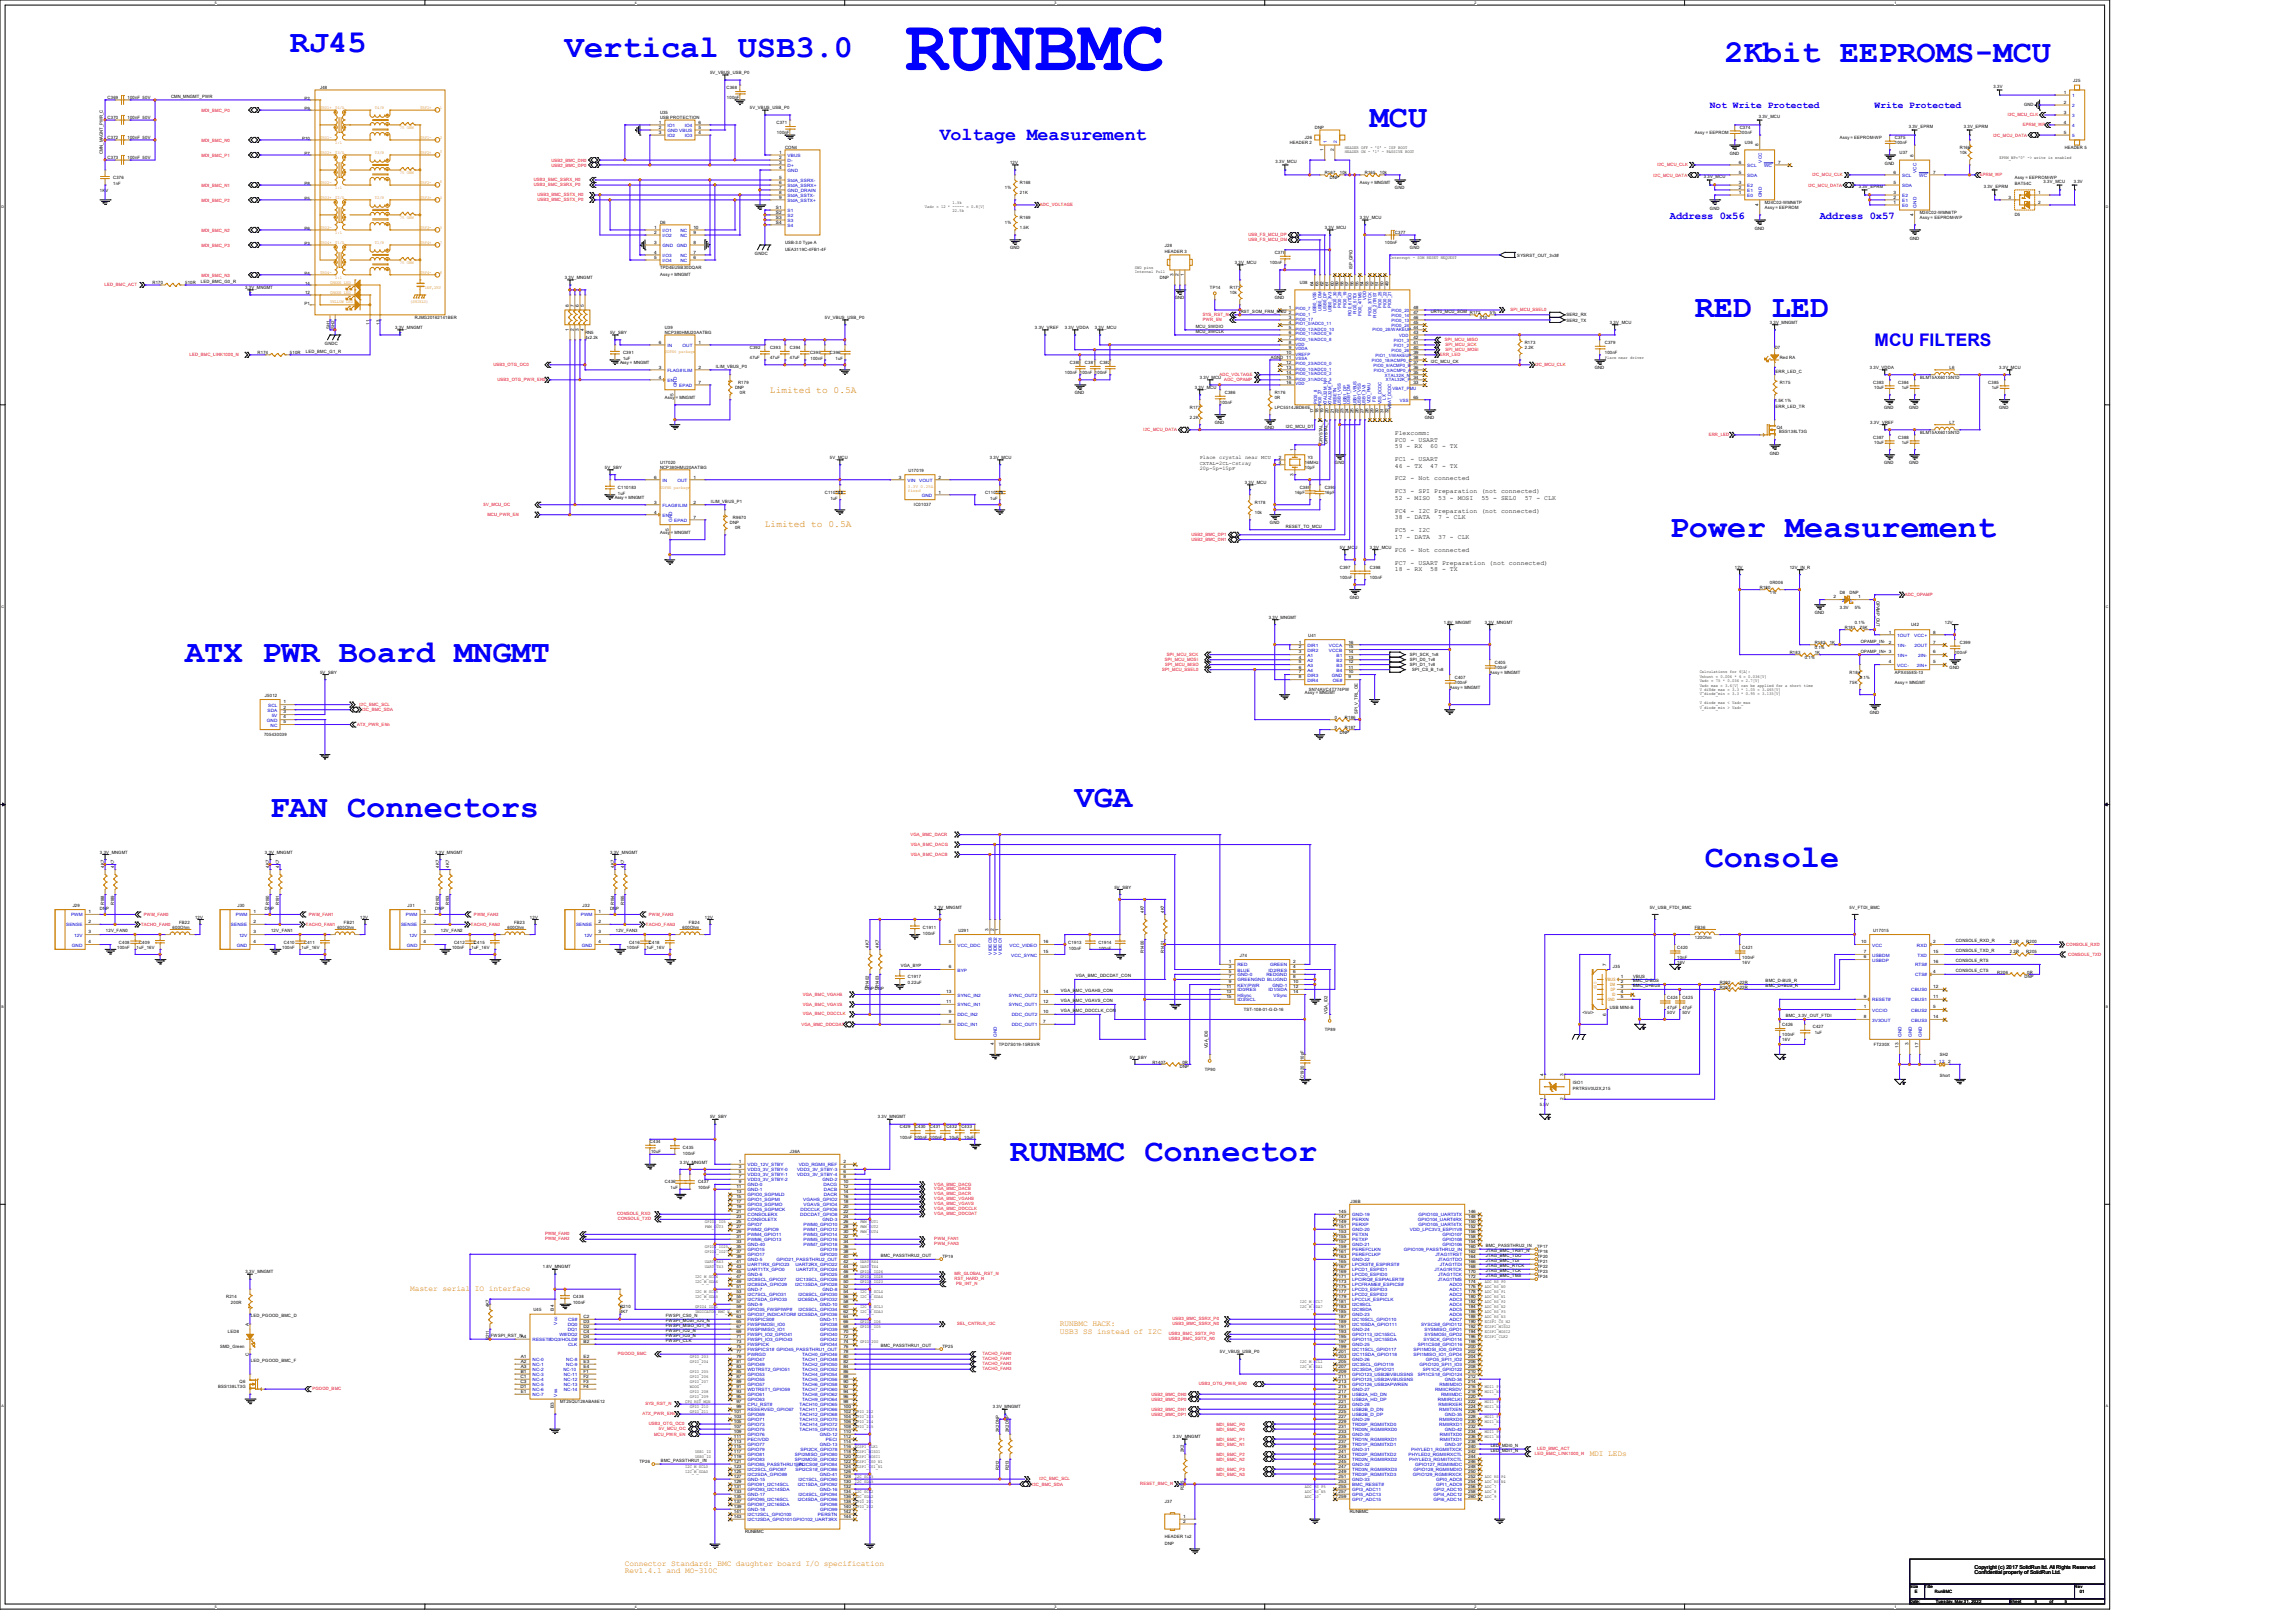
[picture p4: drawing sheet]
<svg xmlns="http://www.w3.org/2000/svg" width="420mm" height="297mm" viewBox="0 0 420 297" stroke-linecap="round" stroke-linejoin="round" font-family="sans-serif">
<defs><g id="words">
<text font-size="13.2" fill="#00f" x="165.5" y="12.8">RUNBMC</text>
<g font-size="5.8" fill="#00f">
<text x="53" y="9.5">RJ45</text>
<text x="103.3" y="10.5">Vertical USB3.0</text>
<text x="315.5" y="11.4">2Kbit EEPROMS-MCU</text>
<text x="250.6" y="23.2">MCU</text>
<text x="310" y="58">RED LED</text>
<text x="305.4" y="98.3">Power Measurement</text>
<text x="33.9" y="121.1">ATX PWR Board MNGMT</text>
<text x="49.4" y="149.4">FAN Connectors</text>
<text x="196.6" y="147.6">VGA</text>
<text x="311.8" y="158.6">Console</text>
<text x="184.7" y="212.6">RUNBMC Connector</text>
</g>
<text font-size="3.3" fill="#00f" x="171.9" y="25.6">Voltage Measurement</text>
<text font-size="3.2" fill="#00f" x="342.9" y="63.3">MCU FILTERS</text>
<g font-size="1.9" fill="#00f">
<text x="305.4" y="40">Address 0x56</text>
<text x="332.9" y="40">Address 0x57</text>
</g>
<g font-size="1.7" fill="#00f">
<text x="312.8" y="19.8">Not Write Protected</text>
<text x="342.9" y="19.8">Write Protected</text>
</g>
<g font-size="1.7" fill="#ff8000">
<text x="140.8" y="71.8">Limited to 0.5A</text>
<text x="139.9" y="96.5">Limited to 0.5A</text>
</g>
<g font-size="1.4" fill="#ff8000">
<text x="75" y="236.2">Master serial IO interface</text>
<text x="193.9" y="242.6">RUNBMC HACK:</text>
<text x="193.9" y="244.1">USB3 SS instead of I2C</text>
<text x="290.8" y="266.4">MDI LEDs</text>
<text x="114.3" y="286.5">Connector Standard: BMC daughter board I/O specification</text>
<text x="114.3" y="288">Rev1.4.1 and MO-310C</text>
</g>
<g font-size="1.2">
<text x="255.1" y="79.6">Flexcomm:</text>
<text x="255.1" y="80.8">FC0 - USART</text>
<text x="255.1" y="82">59 - RX</text>
<text x="261.6" y="82">60 - TX</text>
<text x="255.1" y="84.4">FC1 - USART</text>
<text x="255.1" y="85.6">46 - TX</text>
<text x="255.1" y="87.9">FC2 - Not connected</text>
<text x="261.6" y="85.6">47 - TX</text>
<text x="255.1" y="90.3">FC3 - SPI Preparation (not connected)</text>
<text x="255.1" y="91.5">52 - MISO</text>
<text x="255.1" y="93.9">FC4 - I2C Preparation (not connected)</text>
<text x="255.1" y="95">38 - DATA</text>
<text x="263.1" y="91.5">53 - MOSI</text>
<text x="263.1" y="95">7 - CLK</text>
<text x="271" y="91.5">55 - SEL0</text>
<text x="278.9" y="91.5">57 - CLK</text>
<text x="255.1" y="97.4">FC5 - I2C</text>
<text x="255.1" y="98.6">17 - DATA</text>
<text x="255.1" y="101">FC6 - Not connected</text>
<text x="263.1" y="98.6">37 - CLK</text>
<text x="255.1" y="103.3">FC7 - USART Preparation (not connected)</text>
<text x="255.1" y="104.5">18 - RX</text>
<text x="261.6" y="104.5">58 - TX</text>
</g>
<g font-size="1">
<text x="219.5" y="84">Place crystal near MCU</text>
<text x="219.5" y="85">CXTAL=2CL-Cstray</text>
<text x="219.5" y="86">20p-5p=15pF</text>
<text x="361.2" y="287.1">Copyright (c) 2017 SolidRun ltd. All Rights Reserved</text>
<text x="361.2" y="288.1">Confidential property of SolidRun Ltd.</text>
</g>
<g font-size=".8">
<text x="31.3" y="17.9">CMN_MNGMT_PWR</text>
<text x="58.5" y="16.3">J48</text>
<text x="129.9" y="13.6">5V_VBUS_USB_P0</text>
<text x="132.9" y="16.3">C368</text>
<text x="364.7" y="16.1">3.3V</text>
<text x="377.5" y="17.2">1</text>
<text x="379.2" y="15">J25</text>
<text x="19.7" y="21.8">C370</text>
<text x="19.7" y="18.2">C369</text>
<text x="23.3" y="21.8">100nF 50V</text>
<text x="23.3" y="18.2">100nF 50V</text>
<text x="55.7" y="20.1">P9</text>
<text x="55.7" y="18.2">P2</text>
<text x="120.5" y="22.6">1</text>
<text x="120.5" y="23.6">2</text>
<text x="120.7" y="20.9">U35</text>
<text x="120.7" y="21.8">USB PROTECTION</text>
<text x="127.8" y="22.6">6</text>
<text x="127.8" y="23.6">5</text>
<text x="133" y="18.2">100nF</text>
<text x="137.2" y="20">5V_VBUS_USB_P0</text>
<text x="142" y="22.7">C371</text>
<text x="240.5" y="23.6">DNP</text>
<text x="318.2" y="23.6">C374</text>
<text x="321.7" y="21.6">3.3V_MCU</text>
<text x="349.1" y="23.5">3.3V_EPRM</text>
<text x="359.2" y="23.5">3.3V_EPRM</text>
<text x="370.3" y="19.4">GND</text>
<text x="377.5" y="19">2</text>
<text x="377.5" y="20.8">3</text>
<text x="377.5" y="22.6">4</text>
<text x="18.8" y="28.2" transform="rotate(-90 18.8 28.2)">CMN_MAGNT_PWR_C</text>
<text x="19.7" y="29.1">C373</text>
<text x="19.7" y="25.5">C372</text>
<text x="23.3" y="29.1">100nF 50V</text>
<text x="23.3" y="25.5">100nF 50V</text>
<text x="55.2" y="25.6">P10</text>
<text x="55.7" y="28.3">P7</text>
<text x="120.5" y="24.5">3</text>
<text x="127.8" y="24.5">4</text>
<text x="142.1" y="24.6">100nF</text>
<text x="142.5" y="28.2">1</text>
<text x="142.5" y="29.1">2</text>
<text x="142.5" y="30">3</text>
<text x="143.6" y="27.3">CON4</text>
<text x="233.3" y="29.8">3.3V_MCU</text>
<text x="235.9" y="26.4">HEADER 2</text>
<text x="238.7" y="25.5">J26</text>
<text x="242.1" y="27.6" transform="rotate(-90 242.1 27.6)">1</text>
<text x="244" y="27.6" transform="rotate(-90 244 27.6)">2</text>
<text x="246" y="27.2">HEADER OFF - '0' - ISP BOOT</text>
<text x="246" y="28">HEADER ON - '1' - PASSIVE BOOT</text>
<text x="310" y="24.6">Assy = EEPROM</text>
<text x="316.4" y="28.4">GND</text>
<text x="318.1" y="30">6</text>
<text x="318.2" y="24.6">100nF</text>
<text x="319.2" y="26.4">U36</text>
<text x="321.7" y="26.8" transform="rotate(-90 321.7 26.8)">8</text>
<text x="325.3" y="30">7</text>
<text x="336.5" y="25.5">Assy = EEPROM-WP</text>
<text x="346.6" y="25.5">C375</text>
<text x="346.6" y="26.4">100nF</text>
<text x="347.5" y="28.2">U37</text>
<text x="350" y="28.7" transform="rotate(-90 350 28.7)">8</text>
<text x="358.5" y="27.3">R166</text>
<text x="358.5" y="28.2">10k</text>
<text x="365.8" y="29">EPRM_WP='0' -&gt; write is enabled</text>
<text x="377.5" y="24.5">5</text>
<text x="377.7" y="27.3">HEADER 5</text>
<text x="18.3" y="35.1">1KV</text>
<text x="20.7" y="32.8">C376</text>
<text x="20.7" y="33.9">1nF</text>
<text x="55.7" y="33.8">P8</text>
<text x="142.5" y="30.9">4</text>
<text x="142.5" y="32.7">5</text>
<text x="142.5" y="33.7">6</text>
<text x="142.5" y="34.5">7</text>
<text x="142.5" y="35.5">8</text>
<text x="183.8" y="34.6">1%</text>
<text x="184.8" y="30.1">12V</text>
<text x="186.6" y="33.7">R168</text>
<text x="186.6" y="35.5">21K</text>
<text x="242.3" y="31.9">R167</text>
<text x="243.3" y="32.8">DNP</text>
<text x="245.1" y="31.9">10k</text>
<text x="248.8" y="33.7">Assy = MNGMT</text>
<text x="249.7" y="31.9">R165</text>
<text x="252.4" y="31.9">10k</text>
<text x="255.2" y="34.6">GND</text>
<text x="311.7" y="32.6">3.3V_MCU</text>
<text x="318.1" y="31.8">5</text>
<text x="318.1" y="33.7">3</text>
<text x="318.1" y="34.5">2</text>
<text x="318.1" y="35.5">1</text>
<text x="340" y="34.4">3.3V_EPRM</text>
<text x="344.8" y="30.2">GND</text>
<text x="346.4" y="31.8">6</text>
<text x="346.4" y="33.7">5</text>
<text x="346.4" y="35.5">3</text>
<text x="353.6" y="31.8">7</text>
<text x="362.9" y="34.4">3.3V_EPRM</text>
<text x="368.5" y="33.9">BAT54C</text>
<text x="368.5" y="32.7">Assy = EEPROM-WP</text>
<text x="372.8" y="35.5">1</text>
<text x="373.8" y="33.5">3.3V_MCU</text>
<text x="379.3" y="33.5">3.3V</text>
<text x="55.7" y="36.5">P5</text>
<text x="119.6" y="41.9">1</text>
<text x="120.7" y="41">D6</text>
<text x="126.8" y="41.9">10</text>
<text x="141.9" y="38.2">S1</text>
<text x="141.9" y="39.1">S2</text>
<text x="141.9" y="40">S3</text>
<text x="141.9" y="40.9">S4</text>
<text x="142.5" y="36.4">9</text>
<text x="169.2" y="38.1">Vadc = 12 * ----- = 0.8[V]</text>
<text x="174.2" y="37.3">1.5k</text>
<text x="174.2" y="38.9">22.5k</text>
<text x="183.8" y="41">1%</text>
<text x="186.6" y="40.1">R169</text>
<text x="186.6" y="41.9">1.5K</text>
<text x="242.3" y="41.9">3.3V_MCU</text>
<text x="248.8" y="40.1">3.3V_MCU</text>
<text x="312.8" y="38.4">GND</text>
<text x="321.7" y="37.7" transform="rotate(-90 321.7 37.7)">4</text>
<text x="322.8" y="37.3">M24C02-WMN6TP</text>
<text x="322.8" y="38.3">Assy = EEPROM</text>
<text x="346.4" y="36.4">2</text>
<text x="346.4" y="37.3">1</text>
<text x="350" y="39.5" transform="rotate(-90 350 39.5)">4</text>
<text x="351.2" y="39.2">M24C02-WMN6TP</text>
<text x="351.2" y="40.1">Assy = EEPROM-WP</text>
<text x="367.4" y="36.4">3</text>
<text x="368.5" y="39.5">D5</text>
<text x="372.8" y="37.3">2</text>
<text x="55.7" y="42">P6</text>
<text x="55.7" y="44.7">P3</text>
<text x="119.6" y="42.8">2</text>
<text x="119.6" y="44.6">3</text>
<text x="119.6" y="46.4">4</text>
<text x="119.6" y="47.4">5</text>
<text x="126.8" y="47.4">6</text>
<text x="126.8" y="46.4">7</text>
<text x="126.8" y="44.6">8</text>
<text x="126.8" y="42.8">9</text>
<text x="138.1" y="46.7">GNDC</text>
<text x="143.6" y="44.7">USB-3.0 Type A</text>
<text x="143.6" y="45.9">UEA3119C-4FB1-4F</text>
<text x="184.8" y="45.6">GND</text>
<text x="213.1" y="45.2">J28</text>
<text x="213.1" y="46.3">HEADER 3</text>
<text x="233.2" y="46.5">C378</text>
<text x="253.3" y="44.7">100nF</text>
<text x="254.2" y="47.3">Interrupt - SOM RESET REQUEST</text>
<text x="255.2" y="42.8">C377</text>
<text x="257.9" y="45.6">GND</text>
<text x="277.6" y="46.9">SYSRST_OUT_3v3#</text>
<text x="321" y="42.1">GND</text>
<text x="349.4" y="43.9">GND</text>
<text x="27.9" y="52">R170</text>
<text x="33.9" y="52">510R</text>
<text x="36.7" y="51.8">LED_BMC_G0_R</text>
<text x="44.8" y="52.9">3.3V_MNGMT</text>
<text x="55.7" y="50.2">P4</text>
<text x="55.8" y="52.1">14</text>
<text x="55.8" y="53.9">12</text>
<text x="103.3" y="51.1">3.3V_MNGMT</text>
<text x="120.7" y="49.2">TPD4EUSB30DQAR</text>
<text x="120.7" y="50.4">Assy = MNGMT</text>
<text x="207.6" y="49.1">SWD pins</text>
<text x="207.6" y="50">Internal Pull</text>
<text x="212.2" y="51.1">DNP</text>
<text x="214.7" y="50.5" transform="rotate(-90 214.7 50.5)">3</text>
<text x="215.6" y="50.5" transform="rotate(-90 215.6 50.5)">2</text>
<text x="216.5" y="50.5" transform="rotate(-90 216.5 50.5)">1</text>
<text x="221.3" y="52.9">TP14</text>
<text x="225" y="52.9">R171</text>
<text x="225" y="53.8">10k</text>
<text x="225.9" y="48.3">3.3V_MCU</text>
<text x="232.3" y="48.3">100nF</text>
<text x="237.8" y="52">U38</text>
<text x="240.3" y="52.4" transform="rotate(-90 240.3 52.4)">64</text>
<text x="241.2" y="52.4" transform="rotate(-90 241.2 52.4)">63</text>
<text x="242.1" y="52.4" transform="rotate(-90 242.1 52.4)">62</text>
<text x="243" y="52.4" transform="rotate(-90 243 52.4)">61</text>
<text x="244" y="52.4" transform="rotate(-90 244 52.4)">60</text>
<text x="244.8" y="52.4" transform="rotate(-90 244.8 52.4)">59</text>
<text x="245.8" y="52.4" transform="rotate(-90 245.8 52.4)">58</text>
<text x="246.7" y="52.4" transform="rotate(-90 246.7 52.4)">57</text>
<text x="247.4" y="49.2" transform="rotate(-90 247.4 49.2)">ISP_GPIO</text>
<text x="247.6" y="52.4" transform="rotate(-90 247.6 52.4)">56</text>
<text x="248.5" y="52.4" transform="rotate(-90 248.5 52.4)">55</text>
<text x="249.4" y="52.4" transform="rotate(-90 249.4 52.4)">54</text>
<text x="250.4" y="52.4" transform="rotate(-90 250.4 52.4)">53</text>
<text x="251.2" y="52.4" transform="rotate(-90 251.2 52.4)">52</text>
<text x="252.2" y="52.4" transform="rotate(-90 252.2 52.4)">51</text>
<text x="253.1" y="52.4" transform="rotate(-90 253.1 52.4)">50</text>
<text x="254" y="52.4" transform="rotate(-90 254 52.4)">49</text>
<text x="55.7" y="55.8">P1</text>
<text x="67.6" y="59.4" transform="rotate(-90 67.6 59.4)">11</text>
<text x="69.5" y="59.4" transform="rotate(-90 69.5 59.4)">13</text>
<text x="75.9" y="58.4">RJMG20162141BER</text>
<text x="104.1" y="56.1" transform="rotate(-90 104.1 56.1)">8</text>
<text x="104.9" y="56.1" transform="rotate(-90 104.9 56.1)">7</text>
<text x="105.9" y="56.1" transform="rotate(-90 105.9 56.1)">6</text>
<text x="106.8" y="56.1" transform="rotate(-90 106.8 56.1)">5</text>
<text x="150.9" y="58.4">5V_VBUS_USB_P0</text>
<text x="214.9" y="54.7">GND</text>
<text x="218.7" y="60">MCU_SWDIO</text>
<text x="227" y="57.2">RST_SOM_FRM_MCU 2</text>
<text x="233.2" y="54.7">GND</text>
<text x="235.8" y="56.5">1</text>
<text x="235.8" y="58.3">3</text>
<text x="235.8" y="59.2">4</text>
<text x="258.5" y="58.3">46</text>
<text x="258.5" y="57.4">47</text>
<text x="258.5" y="56.5">48</text>
<text x="258.5" y="59.2">45</text>
<text x="261.7" y="57.2">URT0_MCU_SOM</text>
<text x="268.9" y="57.5">R172</text>
<text x="270.7" y="58.4">510</text>
<text x="272.5" y="57.5">5%</text>
<text x="286.5" y="58.8">SER2_TX</text>
<text x="286.5" y="57.9">SER2_RX</text>
<text x="294.5" y="59.3">3.3V_MCU</text>
<text x="323.7" y="59.3">3.3V_MNGMT</text>
<text x="47.1" y="64.8">R174</text>
<text x="53" y="64.8">510R</text>
<text x="56" y="64.6">LED_BMC_G1_R</text>
<text x="59.4" y="63.2">GNDC</text>
<text x="60.3" y="60.2" transform="rotate(-90 60.3 60.2)">SH1</text>
<text x="61.2" y="60.2" transform="rotate(-90 61.2 60.2)">SH2</text>
<text x="72.3" y="60.2">3.3V_MNGMT</text>
<text x="104.1" y="60.5" transform="rotate(-90 104.1 60.5)">1</text>
<text x="104.9" y="60.5" transform="rotate(-90 104.9 60.5)">2</text>
<text x="105.9" y="60.5" transform="rotate(-90 105.9 60.5)">3</text>
<text x="106.8" y="60.5" transform="rotate(-90 106.8 60.5)">4</text>
<text x="107" y="61.1">RN5</text>
<text x="107" y="62.1">4x2.2k</text>
<text x="111.6" y="61.1">5V_SBY</text>
<text x="114" y="64.8">C391</text>
<text x="114" y="65.9">1uF</text>
<text x="120.5" y="62.9">6</text>
<text x="121.6" y="60.2">U39</text>
<text x="121.6" y="61.1">NCP380HMU20AATBG</text>
<text x="127.8" y="62.9">1</text>
<text x="137.2" y="63.9">C392</text>
<text x="137.2" y="65.7">47uF</text>
<text x="140.9" y="63.9">C393</text>
<text x="140.9" y="65.7">47uF</text>
<text x="144.5" y="63.9">C394</text>
<text x="144.5" y="65.7">47uF</text>
<text x="148.2" y="64.8">C395</text>
<text x="148.3" y="65.9">100nF</text>
<text x="151.8" y="64.8">C396</text>
<text x="152.8" y="65.9">1uF</text>
<text x="189.3" y="60.2">3.3V_VREF</text>
<text x="194.8" y="60.2">3.3V_VDDA</text>
<text x="200.3" y="60.2">3.3V_MCU</text>
<text x="218.7" y="60.9">MCU_SWCLK</text>
<text x="232.5" y="65.7">AGND 11</text>
<text x="235.3" y="64.7">10</text>
<text x="235.8" y="61.1">6</text>
<text x="235.8" y="60.2">5</text>
<text x="235.8" y="62">7</text>
<text x="235.8" y="62.9">8</text>
<text x="235.8" y="63.8">9</text>
<text x="258.5" y="65.7">38</text>
<text x="258.5" y="63.8">40</text>
<text x="258.5" y="60.2">44</text>
<text x="258.5" y="64.7">39</text>
<text x="258.5" y="62.9">41</text>
<text x="258.5" y="62">42</text>
<text x="258.5" y="61.1">43</text>
<text x="278.9" y="62.9">R173</text>
<text x="278.9" y="63.9">2.2K</text>
<text x="293.5" y="65.6">Place near driver</text>
<text x="293.6" y="62.9">C379</text>
<text x="293.6" y="64.8">100nF</text>
<text x="324.6" y="63.9">D7</text>
<text x="325.6" y="65.7">Red RA</text>
<text x="113.4" y="66.6">Assy = MNGMT</text>
<text x="120.5" y="67.5">3</text>
<text x="120.5" y="69.3">4</text>
<text x="127.8" y="67.5">2</text>
<text x="127.8" y="70.2">7</text>
<text x="130.9" y="67.3">ILIM_VBUS_P0</text>
<text x="134.5" y="71.2">DNP</text>
<text x="135" y="70.3">R179</text>
<text x="194.8" y="68.5">100nF 100nF 100nF</text>
<text x="195.7" y="66.6">C380</text>
<text x="198.5" y="66.6">C381</text>
<text x="201.2" y="66.6">C382</text>
<text x="218.6" y="71.2">3.3V_MCU</text>
<text x="219.5" y="69.3">3.3V_MCU</text>
<text x="235.3" y="67.5">13</text>
<text x="235.3" y="68.4">14</text>
<text x="235.3" y="66.5">12</text>
<text x="235.3" y="69.3">15</text>
<text x="235.3" y="70.2">16</text>
<text x="258.5" y="67.5">36</text>
<text x="258.5" y="66.5">37</text>
<text x="258.5" y="70.2">33</text>
<text x="258.5" y="68.4">35</text>
<text x="258.5" y="69.3">34</text>
<text x="261.7" y="66.4">I2C_MCU_CK</text>
<text x="291.7" y="67.5">GND</text>
<text x="324.8" y="68.2">ERR_LED_C</text>
<text x="325.6" y="70.3">R175</text>
<text x="342" y="67.5">3.3V_VDDA</text>
<text x="342.7" y="70.3">C383</text>
<text x="342.8" y="71.2">10uF</text>
<text x="347.2" y="70.3">C384</text>
<text x="347.9" y="71.2">1uF</text>
<text x="351.3" y="69.3">BLM15AX601SN1D</text>
<text x="356.6" y="67.5">L6</text>
<text x="363.7" y="70.3">C385</text>
<text x="364.3" y="71.2">1uF</text>
<text x="365.7" y="67.5">3.3V_MCU</text>
<text x="121.6" y="73">Assy = MNGMT</text>
<text x="123.2" y="72.4" transform="rotate(-90 123.2 72.4)">5</text>
<text x="135.3" y="72.1">0R</text>
<text x="196.6" y="72.1">GND</text>
<text x="217.6" y="74.8">R177</text>
<text x="217.6" y="76.7">2.2K</text>
<text x="222.2" y="77.6">GND</text>
<text x="223.2" y="73.9">100nF</text>
<text x="224" y="72.1">C386</text>
<text x="233.2" y="72.1">R176</text>
<text x="233.2" y="73">0R</text>
<text x="233.2" y="74.8">LPC5514JBD64E</text>
<text x="240.3" y="75.7" transform="rotate(-90 240.3 75.7)">17</text>
<text x="241.2" y="75.7" transform="rotate(-90 241.2 75.7)">18</text>
<text x="242.1" y="75.7" transform="rotate(-90 242.1 75.7)">19</text>
<text x="243" y="75.7" transform="rotate(-90 243 75.7)">20</text>
<text x="244" y="75.7" transform="rotate(-90 244 75.7)">21</text>
<text x="244.8" y="75.7" transform="rotate(-90 244.8 75.7)">22</text>
<text x="245.8" y="75.7" transform="rotate(-90 245.8 75.7)">23</text>
<text x="246.7" y="75.7" transform="rotate(-90 246.7 75.7)">24</text>
<text x="247.6" y="75.7" transform="rotate(-90 247.6 75.7)">25</text>
<text x="248.5" y="75.7" transform="rotate(-90 248.5 75.7)">26</text>
<text x="249.4" y="75.7" transform="rotate(-90 249.4 75.7)">27</text>
<text x="250.4" y="75.7" transform="rotate(-90 250.4 75.7)">28</text>
<text x="251.2" y="75.7" transform="rotate(-90 251.2 75.7)">29</text>
<text x="252.2" y="75.7" transform="rotate(-90 252.2 75.7)">30</text>
<text x="253.1" y="75.7" transform="rotate(-90 253.1 75.7)">31</text>
<text x="254" y="75.7" transform="rotate(-90 254 75.7)">32</text>
<text x="258.5" y="72.9">65</text>
<text x="260.6" y="76.7">GND</text>
<text x="324.6" y="73.5">1.5K 1%</text>
<text x="324.8" y="74.6">ERR_LED_TR</text>
<text x="342.1" y="77.6">3.3V_VREF</text>
<text x="344.7" y="74.8">GND</text>
<text x="349.2" y="74.8">GND</text>
<text x="356.6" y="77.6">L7</text>
<text x="365.7" y="74.8">GND</text>
<text x="151.8" y="84">5V_MCU</text>
<text x="181.1" y="84">3.3V_MCU</text>
<text x="231.4" y="78.5">GND</text>
<text x="233.9" y="83.9">2</text>
<text x="235.2" y="78.3">I2C_MCU_DT</text>
<text x="236.6" y="82.6" transform="rotate(-90 236.6 82.6)">1</text>
<text x="239.2" y="84">Y3</text>
<text x="241.9" y="81.2" transform="rotate(-90 241.9 81.2)">CRYSTAL_1</text>
<text x="242.9" y="81.2" transform="rotate(-90 242.9 81.2)">CRYSTAL_2</text>
<text x="323.7" y="83.3">GND</text>
<text x="325" y="78.5">Q4</text>
<text x="325.5" y="79.3">BSS138LT3G</text>
<text x="342.7" y="80.3">C387</text>
<text x="342.8" y="81.2">10uF</text>
<text x="347.2" y="80.3">C388</text>
<text x="347.9" y="81.2">1uF</text>
<text x="351.3" y="79.4">BLM15AX601SN1D</text>
<text x="110.7" y="85.8">5V_SBY</text>
<text x="113" y="89.5">C110183</text>
<text x="119.6" y="87.6">6</text>
<text x="120.7" y="84.9">U17020</text>
<text x="120.7" y="85.8">NCP380HMU20AATBG</text>
<text x="126.8" y="87.6">1</text>
<text x="164.4" y="87.6">3</text>
<text x="166.2" y="86.4">U17019</text>
<text x="171.7" y="87.6">2</text>
<text x="227.7" y="88.6">3.3V_MCU</text>
<text x="233.9" y="84.8">4</text>
<text x="236.6" y="87.1" transform="rotate(-90 236.6 87.1)">3</text>
<text x="237.8" y="89.5">C389</text>
<text x="238.7" y="84.9">16MHz</text>
<text x="238.7" y="85.8">10pF</text>
<text x="242.3" y="89.5">C390</text>
<text x="244.2" y="84.9">GND</text>
<text x="344.7" y="84.9">GND</text>
<text x="349.2" y="84.9">GND</text>
<text x="112.5" y="91.3">Assy = MNGMT</text>
<text x="113" y="90.6">1uF</text>
<text x="119.6" y="92.2">3</text>
<text x="119.6" y="94">4</text>
<text x="126.8" y="92.2">2</text>
<text x="126.8" y="94.9">7</text>
<text x="130.1" y="92">ILIM_VBUS_P1</text>
<text x="133.5" y="95.9">DNP</text>
<text x="134.1" y="95">R9670</text>
<text x="150.9" y="90.4">C110188</text>
<text x="151.9" y="91.5">1uF</text>
<text x="167.2" y="92.6">IC01037</text>
<text x="171.7" y="90.3">1</text>
<text x="180.2" y="90.4">C110189</text>
<text x="181.2" y="91.5">1uF</text>
<text x="229.5" y="92.2">R178</text>
<text x="229.5" y="94.1">10k</text>
<text x="232.3" y="95.9">GND</text>
<text x="236.9" y="90.4">16pF</text>
<text x="242.3" y="90.4">16pF</text>
<text x="120.7" y="97.7">Assy = MNGMT</text>
<text x="122.3" y="97.1" transform="rotate(-90 122.3 97.1)">5</text>
<text x="134.5" y="96.8">0R</text>
<text x="235.2" y="96.6">RESET_TO_MCU</text>
<text x="245.1" y="100.5">5V_MCU</text>
<text x="250.6" y="100.5">3.3V_MCU</text>
<text x="245.1" y="104.1">C397</text>
<text x="245.1" y="105.9">100nF</text>
<text x="250.6" y="104.1">C398</text>
<text x="250.6" y="105.9">100nF</text>
<text x="317.3" y="104.1">12V</text>
<text x="321.9" y="107.8">R180</text>
<text x="323.7" y="106.8">0R006</text>
<text x="327.4" y="104.1">12V_IN_R</text>
<text x="232.1" y="113.2">3.3V_MNGMT</text>
<text x="246.9" y="109.6">GND</text>
<text x="323.7" y="108.7">1%</text>
<text x="332" y="112.3">GND</text>
<text x="335.4" y="109.5">2</text>
<text x="336.5" y="108.7">D8</text>
<text x="336.5" y="111.4">3.3V</text>
<text x="338.3" y="108.7">DNP</text>
<text x="339.3" y="111.4">5%</text>
<text x="339.9" y="109.5">1</text>
<text x="343.3" y="109.9" transform="rotate(90 343.3 109.9)">OPAMP_OUT</text>
<text x="237.6" y="117.8">1</text>
<text x="237.6" y="118.7">2</text>
<text x="237.6" y="119.6">3</text>
<text x="239.3" y="116.5">U41</text>
<text x="246.6" y="119.6">14</text>
<text x="246.6" y="118.7">15</text>
<text x="246.6" y="117.8">16</text>
<text x="264.1" y="114.2">1.8V_MNGMT</text>
<text x="271.6" y="114.2">3.3V_MNGMT</text>
<text x="327.4" y="119.6">R183</text>
<text x="332" y="117.8">R182</text>
<text x="332" y="118.7">0.1%</text>
<text x="332" y="119.6">1K</text>
<text x="334.7" y="117.8">1K</text>
<text x="337.5" y="115.1">R181</text>
<text x="339.3" y="114.2">0.1%</text>
<text x="340.2" y="115.1">75K</text>
<text x="340.4" y="117.6">OPAMP_IN-</text>
<text x="340.4" y="119.4">OPAMP_IN+ 3</text>
<text x="345.5" y="115.9">1</text>
<text x="345.5" y="117.8">2</text>
<text x="349.6" y="114.6">U42</text>
<text x="353.6" y="119.6">6</text>
<text x="353.6" y="117.8">7</text>
<text x="353.6" y="115.9">8</text>
<text x="355.7" y="114.2">12V</text>
<text x="357.6" y="119.6">100nF</text>
<text x="358.5" y="117.8">C399</text>
<text x="58.5" y="123.3">5V_SBY</text>
<text x="237.6" y="120.5">4</text>
<text x="237.6" y="121.4">5</text>
<text x="237.6" y="122.3">6</text>
<text x="237.6" y="123.2">7</text>
<text x="237.6" y="124.2">8</text>
<text x="246.6" y="124.2">9</text>
<text x="246.6" y="123.2">10</text>
<text x="246.6" y="122.3">11</text>
<text x="246.6" y="121.4">12</text>
<text x="246.6" y="120.5">13</text>
<text x="257.9" y="120.9">SPI_D0_1v8</text>
<text x="257.9" y="121.8">SPI_D1_1v8</text>
<text x="257.9" y="120">SPI_SCK_1v8</text>
<text x="258.3" y="122.8">SPI_CS_B_1v8</text>
<text x="266.1" y="124.2">C407</text>
<text x="266.1" y="125.1">100nF</text>
<text x="272.5" y="123.3">Assy = MNGMT</text>
<text x="273.4" y="121.5">C405</text>
<text x="273.4" y="122.4">100nF</text>
<text x="310.9" y="123.2">Calculations for 6[A]:</text>
<text x="310.9" y="124">Vshunt = 0.006 * 6 = 0.036[V]</text>
<text x="310.9" y="124.8">Vadc = 75 * 0.036 = 2.7[V]</text>
<text x="310.9" y="125.6">Vadc_max = 3.6[V] can be applied for a short time</text>
<text x="330.1" y="120.6">0.1%</text>
<text x="338.3" y="123.3">R184</text>
<text x="338.3" y="125.1">75K</text>
<text x="340.2" y="124.2">0.1%</text>
<text x="345.5" y="121.4">4</text>
<text x="346.6" y="123.3">APX4558S-13</text>
<text x="346.6" y="125.1">Assy = MNGMT</text>
<text x="353.6" y="121.4">5</text>
<text x="356.6" y="122.4">GND</text>
<text x="48.5" y="127.5">J5012</text>
<text x="51.9" y="128.7">1</text>
<text x="51.9" y="129.7">2</text>
<text x="51.9" y="130.6">3</text>
<text x="51.9" y="131.5">4</text>
<text x="238.7" y="127">Assy = MNGMT</text>
<text x="239.4" y="126.4">SN74AVC4T774PW</text>
<text x="244.2" y="131.5">0</text>
<text x="246" y="131.5">R186</text>
<text x="248.4" y="130.6" transform="rotate(-90 248.4 130.6)">SPI_V_TRL_OE</text>
<text x="265.2" y="126.1">Assy = MNGMT</text>
<text x="310.9" y="126.4">V_diode_max = 3.3 * 1.05 = 3.465[V]</text>
<text x="310.9" y="127.2">V_diode_min = 3.3 * 0.95 = 3.135[V]</text>
<text x="310.9" y="128.9">V_diode_max &lt; Vadc_max</text>
<text x="310.9" y="129.7">V_diode_min &gt; Vadc</text>
<text x="342" y="130.6">GND</text>
<text x="48.3" y="134.7">705430039</text>
<text x="51.9" y="132.4">5</text>
<text x="244.2" y="133.3">0</text>
<text x="245.1" y="134.3">DNP</text>
<text x="246" y="133.3">R187</text>
<text x="18.3" y="156.2">3.3V_MNGMT</text>
<text x="19" y="158.8" transform="rotate(-90 19 158.8)">4K7</text>
<text x="20.9" y="158.8" transform="rotate(-90 20.9 158.8)">4K7</text>
<text x="48.5" y="156.2">3.3V_MNGMT</text>
<text x="49.2" y="158.8" transform="rotate(-90 49.2 158.8)">4K7</text>
<text x="51.1" y="158.8" transform="rotate(-90 51.1 158.8)">4K7</text>
<text x="79.6" y="156.2">3.3V_MNGMT</text>
<text x="80.3" y="158.8" transform="rotate(-90 80.3 158.8)">4K7</text>
<text x="82.2" y="158.8" transform="rotate(-90 82.2 158.8)">4K7</text>
<text x="111.6" y="156.2">3.3V_MNGMT</text>
<text x="112.3" y="158.8" transform="rotate(-90 112.3 158.8)">4K7</text>
<text x="114.2" y="158.8" transform="rotate(-90 114.2 158.8)">4K7</text>
<text x="13.3" y="165.9">J29</text>
<text x="16.2" y="167.1">1</text>
<text x="18.3" y="166.5">DNP</text>
<text x="19" y="165.7" transform="rotate(-90 19 165.7)">R188</text>
<text x="20.9" y="165.7" transform="rotate(-90 20.9 165.7)">R189</text>
<text x="43.4" y="165.9">J30</text>
<text x="46.4" y="167.1">1</text>
<text x="48.5" y="166.5">DNP</text>
<text x="49.2" y="165.7" transform="rotate(-90 49.2 165.7)">R190</text>
<text x="51.1" y="165.7" transform="rotate(-90 51.1 165.7)">R191</text>
<text x="74.6" y="165.9">J31</text>
<text x="77.5" y="167.1">1</text>
<text x="79.6" y="166.5">DNP</text>
<text x="80.3" y="165.7" transform="rotate(-90 80.3 165.7)">R192</text>
<text x="82.2" y="165.7" transform="rotate(-90 82.2 165.7)">R193</text>
<text x="106.6" y="165.9">J32</text>
<text x="109.5" y="167.1">1</text>
<text x="111.6" y="166.5">DNP</text>
<text x="112.3" y="165.7" transform="rotate(-90 112.3 165.7)">R194</text>
<text x="114.2" y="165.7" transform="rotate(-90 114.2 165.7)">R195</text>
<text x="170.9" y="166.3">3.3V_MNGMT</text>
<text x="203.8" y="162.6">5V_SBY</text>
<text x="209.2" y="167" transform="rotate(-90 209.2 167)">4K7</text>
<text x="212.9" y="167" transform="rotate(-90 212.9 167)">4K7</text>
<text x="301.8" y="166.3">5V_USB_FTDI_BMC</text>
<text x="338.3" y="166.3">5V_FTDI_BMC</text>
<text x="16.2" y="168.9">2</text>
<text x="16.2" y="170.8">3</text>
<text x="16.2" y="172.6">4</text>
<text x="19.4" y="170.6">12V_FAN0</text>
<text x="21.4" y="173.6">100nF</text>
<text x="21.8" y="172.7">C408</text>
<text x="25" y="173.6">1uF_16V</text>
<text x="25.4" y="172.7">C409</text>
<text x="31.6" y="169.9">600Ohm</text>
<text x="32.8" y="169">FB22</text>
<text x="35.7" y="168.1">12V</text>
<text x="46.4" y="168.9">2</text>
<text x="46.4" y="170.8">3</text>
<text x="46.4" y="172.6">4</text>
<text x="49.6" y="170.6">12V_FAN1</text>
<text x="51.6" y="173.6">100nF</text>
<text x="51.9" y="172.7">C410</text>
<text x="55.2" y="173.6">1uF_16V</text>
<text x="55.6" y="172.7">C411</text>
<text x="61.7" y="169.9">600Ohm</text>
<text x="62.9" y="169">FB21</text>
<text x="65.9" y="168.1">12V</text>
<text x="77.5" y="168.9">2</text>
<text x="77.5" y="170.8">3</text>
<text x="77.5" y="172.6">4</text>
<text x="80.6" y="170.6">12V_FAN2</text>
<text x="82.7" y="173.6">100nF</text>
<text x="83.1" y="172.7">C412</text>
<text x="86.2" y="173.6">1uF_16V</text>
<text x="86.7" y="172.7">C415</text>
<text x="92.8" y="169.9">600Ohm</text>
<text x="94" y="169">FB23</text>
<text x="96.9" y="168.1">12V</text>
<text x="109.5" y="168.9">2</text>
<text x="109.5" y="170.8">3</text>
<text x="109.5" y="172.6">4</text>
<text x="112.7" y="170.6">12V_FAN3</text>
<text x="114.7" y="173.6">100nF</text>
<text x="115.1" y="172.7">C416</text>
<text x="118.2" y="173.6">1uF_16V</text>
<text x="118.7" y="172.7">C418</text>
<text x="124.8" y="169.9">600Ohm</text>
<text x="126" y="169">FB24</text>
<text x="129" y="168.1">12V</text>
<text x="159" y="173.4" transform="rotate(-90 159 173.4)">4K7</text>
<text x="160.8" y="173.4" transform="rotate(-90 160.8 173.4)">4K7</text>
<text x="168.8" y="169.9">C1911</text>
<text x="168.8" y="171">100nF</text>
<text x="173.6" y="172.6">5</text>
<text x="175.3" y="170.5">U291</text>
<text x="180.8" y="170.4" transform="rotate(-90 180.8 170.4)">3</text>
<text x="181.8" y="170.4" transform="rotate(-90 181.8 170.4)">2</text>
<text x="182.7" y="170.4" transform="rotate(-90 182.7 170.4)">1</text>
<text x="190.8" y="172.6">16</text>
<text x="195.4" y="172.7">C1913</text>
<text x="195.5" y="173.8">100nF</text>
<text x="200.9" y="172.7">C1914</text>
<text x="201" y="173.8">100nF</text>
<text x="306.8" y="173.6">C420</text>
<text x="310" y="169.9">FB36</text>
<text x="310" y="171.8">120Ohm</text>
<text x="318.7" y="173.6">C421</text>
<text x="340.5" y="172.6">10</text>
<text x="342.7" y="170.5">U17015</text>
<text x="353.6" y="172.6">2</text>
<text x="357.7" y="172.5">CONSOLE_RXD_R</text>
<text x="367.6" y="172.5">2.2R</text>
<text x="370.6" y="172.5">R200</text>
<text x="164.8" y="177">VGA_BYP</text>
<text x="166.1" y="179.1">C1917</text>
<text x="173.6" y="177.2">6</text>
<text x="190.8" y="174.4">15</text>
<text x="196.8" y="178.9">VGA_BMC_DDCDAT_CON</text>
<text x="209.2" y="174.4" transform="rotate(-90 209.2 174.4)">R1400</text>
<text x="212.9" y="174.4" transform="rotate(-90 212.9 174.4)">R1401</text>
<text x="224.8" y="176.3">1</text>
<text x="224.8" y="177.2">3</text>
<text x="224.8" y="178.1">5</text>
<text x="224.8" y="179">7</text>
<text x="224.8" y="180">9</text>
<text x="226.8" y="175">J74</text>
<text x="236.6" y="176.3">2</text>
<text x="236.6" y="177.2">4</text>
<text x="236.6" y="178.1">6</text>
<text x="236.6" y="179">8</text>
<text x="236.6" y="180">10</text>
<text x="293.8" y="176.8" transform="rotate(-90 293.8 176.8)">7</text>
<text x="295" y="177.2">J35</text>
<text x="296.5" y="179">1</text>
<text x="296.5" y="180">2</text>
<text x="298.8" y="179.1">VBUS</text>
<text x="298.8" y="179.8">BMC_D-BUS</text>
<text x="306.8" y="175.4">10nF</text>
<text x="306.8" y="176.4">16V</text>
<text x="314.6" y="180">R202</text>
<text x="318.2" y="180">22R</text>
<text x="318.7" y="175.4">100nF</text>
<text x="318.7" y="176.4">16V</text>
<text x="323" y="179.8">BMC_D-BUS_R</text>
<text x="340.9" y="175.4">6</text>
<text x="340.9" y="174.4">7</text>
<text x="353.6" y="178.1">4</text>
<text x="353.6" y="174.4">15</text>
<text x="353.6" y="176.3">16</text>
<text x="357.7" y="174.3">CONSOLE_TXD_R</text>
<text x="357.7" y="176.1">CONSOLE_RTS</text>
<text x="357.7" y="177.9">CONSOLE_CTS</text>
<text x="365.4" y="178.2">R206</text>
<text x="367.6" y="174.3">2.2R</text>
<text x="370.4" y="179.1">DNP</text>
<text x="370.6" y="174.3">R205</text>
<text x="370.8" y="178.2">0R</text>
<text x="158.2" y="181.2">DNP DNP</text>
<text x="159" y="180.8" transform="rotate(-90 159 180.8)">R1402</text>
<text x="160.8" y="180.8" transform="rotate(-90 160.8 180.8)">R1403</text>
<text x="166.1" y="180.2">0.22uF</text>
<text x="173.1" y="183.6">11</text>
<text x="173.1" y="181.8">13</text>
<text x="173.6" y="185.4">9</text>
<text x="190.8" y="185.4">10</text>
<text x="190.8" y="183.6">12</text>
<text x="190.8" y="181.8">14</text>
<text x="194.1" y="181.6">VGA_BMC_VGAHS_CON</text>
<text x="194.1" y="183.4">VGA_BMC_VGAVS_CON</text>
<text x="194.1" y="185.2">VGA_BMC_DDCCLK_CON</text>
<text x="224.3" y="180.8">11</text>
<text x="224.3" y="181.8">13</text>
<text x="224.3" y="182.7">15</text>
<text x="227.5" y="184.9">TST-108-01-G-D-16</text>
<text x="236.6" y="180.8">12</text>
<text x="236.6" y="181.8">14</text>
<text x="242.9" y="185.5" transform="rotate(-90 242.9 185.5)">VGA_ID2</text>
<text x="289.4" y="185.5">&lt;Vol&gt;</text>
<text x="293.8" y="185.8" transform="rotate(-90 293.8 185.8)">6</text>
<text x="294.5" y="184.6">USB MINI-B</text>
<text x="296.5" y="180.8">3</text>
<text x="296.5" y="181.8">4</text>
<text x="296.5" y="182.7">5</text>
<text x="298.8" y="180.7">BMC_D+BUS</text>
<text x="305" y="182.7">C424</text>
<text x="305" y="184.6">47pF</text>
<text x="305" y="185.5">50V</text>
<text x="307.7" y="182.7">C425</text>
<text x="307.7" y="184.6">47pF</text>
<text x="307.7" y="185.5">50V</text>
<text x="314.6" y="180.9">R203</text>
<text x="318.2" y="180.9">22R</text>
<text x="323" y="180.7">BMC_D+BUS_R</text>
<text x="340.9" y="184.5">1</text>
<text x="340.9" y="182.7">9</text>
<text x="353.6" y="184.5">5</text>
<text x="353.6" y="182.7">11</text>
<text x="353.6" y="180.8">12</text>
<text x="173.6" y="187.2">8</text>
<text x="181.8" y="191.3" transform="rotate(-90 181.8 191.3)">4</text>
<text x="182.7" y="191.5">TPD7S019-15RSVR</text>
<text x="190.8" y="187.2">7</text>
<text x="220.9" y="191.9" transform="rotate(-90 220.9 191.9)">VGA_ID0</text>
<text x="242.3" y="188.8">TP89</text>
<text x="326" y="187.8">C426</text>
<text x="326" y="189.6">100nF</text>
<text x="326" y="190.5">16V</text>
<text x="326.7" y="186.2">BMC_3.3V_OUT_FTDI</text>
<text x="331.6" y="188.2">C427</text>
<text x="332" y="189.1">1uF</text>
<text x="340.9" y="186.3">8</text>
<text x="342.7" y="191.3">FT230X</text>
<text x="347.2" y="191.8" transform="rotate(-90 347.2 191.8)">13</text>
<text x="349.1" y="191.3" transform="rotate(-90 349.1 191.3)">3</text>
<text x="350.9" y="191.8" transform="rotate(-90 350.9 191.8)">17</text>
<text x="353.6" y="186.3">14</text>
<text x="206.7" y="193.7">5V_SBY</text>
<text x="210.8" y="194.6">R1407</text>
<text x="215.8" y="195.5">DNP</text>
<text x="216.3" y="194.6">0R</text>
<text x="220.4" y="196.1">TP90</text>
<text x="238.5" y="197.3" transform="rotate(-90 238.5 197.3)">C1920</text>
<text x="238.5" y="194" transform="rotate(-90 238.5 194)">10pF</text>
<text x="282.4" y="196.9" transform="rotate(-90 282.4 196.9)">4</text>
<text x="286" y="196.9" transform="rotate(-90 286 196.9)">3</text>
<text x="353.7" y="194.6">1</text>
<text x="354.8" y="193.2">SH2</text>
<text x="354.8" y="197">Short</text>
<text x="356.4" y="194.6">2</text>
<text x="281.7" y="202.4">5.5V</text>
<text x="282.4" y="201.4" transform="rotate(-90 282.4 201.4)">1</text>
<text x="286" y="201.4" transform="rotate(-90 286 201.4)">2</text>
<text x="287.7" y="198.3">ISO1</text>
<text x="287.7" y="199.4">PRTR5V0U2X,215</text>
<text x="118.9" y="209.2">C434</text>
<text x="129.9" y="204.7">5V_SBY</text>
<text x="160.6" y="204.7">3.3V_MNGMT</text>
<text x="164.6" y="206.5">C429</text>
<text x="164.6" y="208.4">100nF 100nF 100nF</text>
<text x="167.4" y="206.5">C430</text>
<text x="170.1" y="206.5">C431</text>
<text x="173.1" y="206.5">C432</text>
<text x="173.6" y="208.4">10uF</text>
<text x="175.9" y="206.5">C433</text>
<text x="176.4" y="208.4">10uF</text>
<text x="119.1" y="211.1">10uF</text>
<text x="124.4" y="212.9">3.3V_MNGMT</text>
<text x="124.9" y="210.2">C435</text>
<text x="124.9" y="211.3">100nF</text>
<text x="135.2" y="213.8">3</text>
<text x="135.2" y="214.7">5</text>
<text x="135.2" y="215.6">7</text>
<text x="135.2" y="212.8">1</text>
<text x="144.5" y="211.1">J36A</text>
<text x="154.3" y="215.6">8</text>
<text x="154.3" y="213.8">4</text>
<text x="154.3" y="214.7">6</text>
<text x="154.3" y="212.8">2</text>
<text x="121.6" y="216.6">C436</text>
<text x="122.6" y="217.7">1uF</text>
<text x="127.7" y="216.6">C437</text>
<text x="127.7" y="217.7">100nF</text>
<text x="134.7" y="222">21</text>
<text x="134.7" y="217.4">11</text>
<text x="134.7" y="218.3">13</text>
<text x="134.7" y="219.2">15</text>
<text x="134.7" y="220.2">17</text>
<text x="134.7" y="221.1">19</text>
<text x="135.2" y="216.5">9</text>
<text x="154.3" y="217.4">12</text>
<text x="154.3" y="216.5">10</text>
<text x="154.3" y="218.3">14</text>
<text x="154.3" y="221.1">20</text>
<text x="154.3" y="222">22</text>
<text x="154.3" y="219.2">16</text>
<text x="154.3" y="220.2">18</text>
<text x="244.9" y="222">145</text>
<text x="247" y="220.1">J36B</text>
<text x="268.6" y="222">146</text>
<text x="129" y="223.8">GPIO1_IO5</text>
<text x="129" y="224.7">PWM_OUT3</text>
<text x="134.7" y="222.9">23</text>
<text x="134.7" y="227.5">33</text>
<text x="134.7" y="223.8">25</text>
<text x="134.7" y="224.7">27</text>
<text x="134.7" y="225.7">29</text>
<text x="134.7" y="226.6">31</text>
<text x="154.3" y="222.9">24</text>
<text x="154.3" y="223.8">26</text>
<text x="154.3" y="224.7">28</text>
<text x="154.3" y="225.7">30</text>
<text x="154.3" y="226.6">32</text>
<text x="154.3" y="227.5">34</text>
<text x="157.3" y="225.6">PWM_OUT4</text>
<text x="157.3" y="224.7">PWM_OUT2</text>
<text x="157.3" y="223.8">PWM_OUT1</text>
<text x="244.9" y="224.7">151</text>
<text x="244.9" y="227.5">157</text>
<text x="244.9" y="222.9">147</text>
<text x="244.9" y="223.8">149</text>
<text x="244.9" y="225.7">153</text>
<text x="244.9" y="226.6">155</text>
<text x="268.6" y="222.9">148</text>
<text x="268.6" y="223.8">150</text>
<text x="268.6" y="227.5">154</text>
<text x="268.6" y="225.7">156</text>
<text x="268.6" y="226.6">158</text>
<text x="268.6" y="224.7">152</text>
<text x="44.9" y="233">3.3V_MNGMT</text>
<text x="99.3" y="232.1">1.8V_MNGMT</text>
<text x="127.1" y="233.8">I2C_M_SCL6</text>
<text x="129" y="232">UART_TX3</text>
<text x="129" y="228.4">GPIO4_IO25</text>
<text x="129" y="229.3">GPIO4_IO27</text>
<text x="129" y="231.1">UART_RX3</text>
<text x="134.7" y="230.2">39</text>
<text x="134.7" y="233">45</text>
<text x="134.7" y="228.4">35</text>
<text x="134.7" y="229.3">37</text>
<text x="134.7" y="233.9">47</text>
<text x="134.7" y="231.1">41</text>
<text x="134.7" y="232.1">43</text>
<text x="154.3" y="228.4">36</text>
<text x="154.3" y="229.3">38</text>
<text x="154.3" y="230.2">40</text>
<text x="154.3" y="233">46</text>
<text x="154.3" y="233.9">48</text>
<text x="154.3" y="231.1">42</text>
<text x="154.3" y="232.1">44</text>
<text x="157.3" y="233">GPIO4_IO26</text>
<text x="157.3" y="232">UART_TX4</text>
<text x="157.3" y="233.8">GPIO4_IO28</text>
<text x="157.3" y="231.1">UART_RX4</text>
<text x="161.1" y="230.1">BMC_PASSTHRU2_OUT</text>
<text x="172.4" y="230.3">TP19</text>
<text x="244.9" y="230.2">163</text>
<text x="244.9" y="233">169</text>
<text x="244.9" y="232.1">167</text>
<text x="244.9" y="233.9">171</text>
<text x="244.9" y="231.1">165</text>
<text x="244.9" y="228.4">159</text>
<text x="244.9" y="229.3">161</text>
<text x="268.6" y="228.4">160</text>
<text x="268.6" y="232.1">168</text>
<text x="268.6" y="233">170</text>
<text x="268.6" y="231.1">166</text>
<text x="268.6" y="230.2">164</text>
<text x="268.6" y="233.9">172</text>
<text x="268.6" y="229.3">162</text>
<text x="271.8" y="228.2">BMC_PASSTHRU2_IN</text>
<text x="271.8" y="229.1">JTAG_BMC_TRST_N</text>
<text x="271.8" y="230.1">JTAG_BMC_TDO</text>
<text x="271.8" y="231">JTAG_BMC_TDI</text>
<text x="271.8" y="231.9">JTAG_BMC_RTCK</text>
<text x="271.8" y="232.8">JTAG_BMC_TCK</text>
<text x="271.8" y="233.7">JTAG_BMC_TMS</text>
<text x="281.2" y="229.4">TP18</text>
<text x="281.2" y="233.9">TP24</text>
<text x="281.2" y="228.5">TP17</text>
<text x="281.2" y="233">TP23</text>
<text x="281.2" y="231.2">TP21</text>
<text x="281.2" y="230.3">TP20</text>
<text x="281.2" y="232.1">TP22</text>
<text x="41.4" y="237.6">R214</text>
<text x="42.3" y="238.7">200R</text>
<text x="89.5" y="239.2" transform="rotate(-90 89.5 239.2)">4K7</text>
<text x="97.6" y="240">U45</text>
<text x="101.3" y="239.9" transform="rotate(-90 101.3 239.9)">B4</text>
<text x="104.8" y="237.6">C438</text>
<text x="104.8" y="238.7">100nF</text>
<text x="113.4" y="239.4">R210</text>
<text x="127.1" y="237.5">I2C_M_SDA5</text>
<text x="127.1" y="239.3">GPIO4_IO21</text>
<text x="127.1" y="236.6">I2C_M_SCL5</text>
<text x="127.1" y="234.8">I2C_M_SDA6</text>
<text x="134.7" y="235.7">51</text>
<text x="134.7" y="238.5">57</text>
<text x="134.7" y="239.4">59</text>
<text x="134.7" y="236.6">53</text>
<text x="134.7" y="237.5">55</text>
<text x="134.7" y="234.8">49</text>
<text x="154.3" y="238.5">58</text>
<text x="154.3" y="235.7">52</text>
<text x="154.3" y="234.8">50</text>
<text x="154.3" y="239.4">60</text>
<text x="154.3" y="236.6">54</text>
<text x="154.3" y="237.5">56</text>
<text x="157.3" y="237.5">I2C_M_SDA4</text>
<text x="157.3" y="234.8">GPIO3_IO23</text>
<text x="157.3" y="239.3">I2C_M_SCL3</text>
<text x="157.3" y="236.6">I2C_M_SCL4</text>
<text x="237.8" y="238.4">I2C_M_SCL7</text>
<text x="237.8" y="239.3">I2C_M_SDA7</text>
<text x="244.9" y="238.5">181</text>
<text x="244.9" y="239.4">183</text>
<text x="244.9" y="237.5">179</text>
<text x="244.9" y="236.6">177</text>
<text x="244.9" y="235.7">175</text>
<text x="244.9" y="234.8">173</text>
<text x="268.6" y="234.8">174</text>
<text x="268.6" y="235.7">176</text>
<text x="268.6" y="236.6">178</text>
<text x="268.6" y="237.5">180</text>
<text x="268.6" y="238.5">182</text>
<text x="268.6" y="239.4">184</text>
<text x="271.6" y="234.8">ADC_RS_P0</text>
<text x="271.6" y="238.4">ADC_RS_P2</text>
<text x="271.6" y="239.3">ADC_RS_N2</text>
<text x="271.6" y="236.6">ADC_RS_P1</text>
<text x="271.6" y="237.5">ADC_RS_N1</text>
<text x="271.6" y="235.7">ADC_RS_N0</text>
<text x="41.7" y="244">LED8</text>
<text x="45.5" y="242.6" transform="rotate(-90 45.5 242.6)">A</text>
<text x="45.9" y="241">LED_PGOOD_BMC_D</text>
<text x="89.5" y="245.3" transform="rotate(-90 89.5 245.3)">R211</text>
<text x="89.8" y="244.7">FWSPI_RST_NA4</text>
<text x="106.7" y="245.8">B2</text>
<text x="106.7" y="241.2">C2</text>
<text x="106.7" y="244">C4</text>
<text x="106.7" y="243">D2</text>
<text x="106.7" y="242.1">D3</text>
<text x="106.7" y="244.8">D4</text>
<text x="113.4" y="240.4">4K7</text>
<text x="121.8" y="241">FWSPI_CS0_N</text>
<text x="121.8" y="241.9">FWSPI_MOSI_IO0_N</text>
<text x="121.8" y="242.9">FWSPI_MISO_IO1_N</text>
<text x="121.8" y="243.8">FWSPI_IO2_N</text>
<text x="121.8" y="244.7">FWSPI_IO3_N</text>
<text x="121.8" y="245.6">FWSPI_CLK</text>
<text x="127.1" y="240.3">INDICATOR_BMC_N</text>
<text x="134.7" y="245.8">73</text>
<text x="134.7" y="241.2">63</text>
<text x="134.7" y="243">67</text>
<text x="134.7" y="242.1">65</text>
<text x="134.7" y="244">69</text>
<text x="134.7" y="244.8">71</text>
<text x="134.7" y="240.3">61</text>
<text x="154.3" y="241.2">64</text>
<text x="154.3" y="242.1">66</text>
<text x="154.3" y="243">68</text>
<text x="154.3" y="244">70</text>
<text x="154.3" y="244.8">72</text>
<text x="154.3" y="245.8">74</text>
<text x="154.3" y="240.3">62</text>
<text x="157.3" y="242.1">GPIO1_IO6</text>
<text x="157.3" y="243">GPIO5_IO5</text>
<text x="157.3" y="240.3">I2C_M_SDA3</text>
<text x="157.3" y="245.7">GPIO_200</text>
<text x="244.9" y="240.3">185</text>
<text x="244.9" y="243">191</text>
<text x="244.9" y="245.8">197</text>
<text x="244.9" y="244">193</text>
<text x="244.9" y="244.8">195</text>
<text x="244.9" y="241.2">187</text>
<text x="244.9" y="242.1">189</text>
<text x="268.6" y="240.3">186</text>
<text x="268.6" y="241.2">188</text>
<text x="268.6" y="245.8">198</text>
<text x="268.6" y="244.8">196</text>
<text x="268.6" y="242.1">190</text>
<text x="268.6" y="243">192</text>
<text x="268.6" y="244">194</text>
<text x="271.6" y="243.9">ECSPI_MOSI2</text>
<text x="271.6" y="244.8">ECSPI_CLK2</text>
<text x="271.6" y="242.1">ECSPI_CS_N2</text>
<text x="271.6" y="243">ECSPI_MISO2</text>
<text x="271.6" y="241.2">ADC_RS_N3</text>
<text x="271.6" y="240.3">ADC_RS_P3</text>
<text x="40.3" y="246.8">SMD_Green</text>
<text x="45.5" y="248.2" transform="rotate(-90 45.5 248.2)">C</text>
<text x="45.9" y="249.2">LED_PGOOD_BMC_F</text>
<text x="95.3" y="248.5">A1</text>
<text x="95.3" y="249.4">A2</text>
<text x="95.3" y="250.4">A3</text>
<text x="95.3" y="251.2">B1</text>
<text x="106.7" y="248.5">E2</text>
<text x="106.7" y="249.4">E3</text>
<text x="106.7" y="250.4">E4</text>
<text x="106.7" y="251.2">F1</text>
<text x="126.2" y="251.2">GPIO_205</text>
<text x="126.2" y="248.5">GPIO_203</text>
<text x="126.2" y="249.4">GPIO_204</text>
<text x="134.7" y="246.7">75</text>
<text x="134.7" y="248.5">79</text>
<text x="134.7" y="249.4">81</text>
<text x="134.7" y="251.2">85</text>
<text x="134.7" y="247.6">77</text>
<text x="134.7" y="250.4">83</text>
<text x="154.3" y="246.7">76</text>
<text x="154.3" y="247.6">78</text>
<text x="154.3" y="248.5">80</text>
<text x="154.3" y="249.4">82</text>
<text x="154.3" y="250.4">84</text>
<text x="154.3" y="251.2">86</text>
<text x="161.1" y="246.5">BMC_PASSTHRU1_OUT</text>
<text x="172.4" y="246.8">TP25</text>
<text x="223.2" y="247.6">5V_VBUS_USB_P0</text>
<text x="237.8" y="250.3">I2C_M_SDA1</text>
<text x="237.8" y="249.4">I2C_M_SCL1</text>
<text x="244.9" y="248.5">203</text>
<text x="244.9" y="251.2">209</text>
<text x="244.9" y="246.7">199</text>
<text x="244.9" y="247.6">201</text>
<text x="244.9" y="249.4">205</text>
<text x="244.9" y="250.4">207</text>
<text x="268.6" y="249.4">206</text>
<text x="268.6" y="248.5">204</text>
<text x="268.6" y="250.4">208</text>
<text x="268.6" y="251.2">210</text>
<text x="268.6" y="247.6">202</text>
<text x="268.6" y="246.7">200</text>
<text x="39.9" y="253.9">BSS138LT3G</text>
<text x="43.8" y="253.1">Q6</text>
<text x="95.2" y="252.2">C1</text>
<text x="95.2" y="253.1">C3</text>
<text x="95.2" y="254">D1</text>
<text x="95.3" y="254.9">E1</text>
<text x="101.3" y="257.7" transform="rotate(-90 101.3 257.7)">B3</text>
<text x="102.5" y="256.8">MT25QU128ABA8E12</text>
<text x="106.7" y="252.2">F2</text>
<text x="106.7" y="253.1">F3</text>
<text x="106.7" y="254">F4</text>
<text x="125.3" y="256.7">CPU_RST_MON</text>
<text x="126.2" y="257.6">GPIO_210</text>
<text x="126.2" y="254.9">GPIO_208</text>
<text x="126.2" y="252.1">GPIO_206</text>
<text x="126.2" y="253.1">GPIO_207</text>
<text x="126.2" y="255.8">GPIO_209</text>
<text x="126.2" y="254">WDOG</text>
<text x="134.7" y="256.7">97</text>
<text x="134.7" y="252.2">87</text>
<text x="134.7" y="253.1">89</text>
<text x="134.7" y="254.9">93</text>
<text x="134.7" y="255.8">95</text>
<text x="134.7" y="257.7">99</text>
<text x="134.7" y="254">91</text>
<text x="154.3" y="256.7">98</text>
<text x="154.3" y="257.7">100</text>
<text x="154.3" y="252.2">88</text>
<text x="154.3" y="253.1">90</text>
<text x="154.3" y="254">92</text>
<text x="154.3" y="254.9">94</text>
<text x="154.3" y="255.8">96</text>
<text x="181.6" y="257.7">3.3V_MNGMT</text>
<text x="244.9" y="254.9">217</text>
<text x="244.9" y="254">215</text>
<text x="244.9" y="256.7">221</text>
<text x="244.9" y="252.2">211</text>
<text x="244.9" y="253.1">213</text>
<text x="244.9" y="255.8">219</text>
<text x="244.9" y="257.7">223</text>
<text x="268.6" y="252.2">212</text>
<text x="268.6" y="254">216</text>
<text x="268.6" y="254.9">218</text>
<text x="268.6" y="253.1">214</text>
<text x="268.6" y="255.8">220</text>
<text x="268.6" y="256.7">222</text>
<text x="268.6" y="257.7">224</text>
<text x="271.6" y="254">MDI1_P3</text>
<text x="271.6" y="254.9">MDI1_N3</text>
<text x="271.6" y="256.7">MDI1_P2</text>
<text x="271.6" y="257.6">MDI1_N2</text>
<text x="126.2" y="258.6">GPIO_211</text>
<text x="134.2" y="258.6">101</text>
<text x="134.2" y="259.5">103</text>
<text x="134.2" y="260.4">105</text>
<text x="134.2" y="261.3">107</text>
<text x="134.2" y="262.2">109</text>
<text x="134.2" y="263.1">111</text>
<text x="154.3" y="262.2">110</text>
<text x="154.3" y="263.1">112</text>
<text x="154.3" y="258.6">102</text>
<text x="154.3" y="259.5">104</text>
<text x="154.3" y="260.4">106</text>
<text x="154.3" y="261.3">108</text>
<text x="156.4" y="260.4">GPIO_214</text>
<text x="156.4" y="261.3">GPIO_215</text>
<text x="156.4" y="258.6">GPIO_212</text>
<text x="156.4" y="259.5">GPIO_213</text>
<text x="182.7" y="262.1" transform="rotate(-90 182.7 262.1)">2K2DNP</text>
<text x="184.6" y="262.1" transform="rotate(-90 184.6 262.1)">2K2DNP</text>
<text x="214.6" y="263.2">3.3V_MNGMT</text>
<text x="244.9" y="259.5">227</text>
<text x="244.9" y="262.2">233</text>
<text x="244.9" y="261.3">231</text>
<text x="244.9" y="260.4">229</text>
<text x="244.9" y="263.1">235</text>
<text x="244.9" y="258.6">225</text>
<text x="268.6" y="261.3">232</text>
<text x="268.6" y="258.6">226</text>
<text x="268.6" y="259.5">228</text>
<text x="268.6" y="260.4">230</text>
<text x="268.6" y="262.2">234</text>
<text x="268.6" y="263.1">236</text>
<text x="271.6" y="263.1">MDI1_N0</text>
<text x="271.6" y="259.5">MDI1_P1</text>
<text x="271.6" y="260.4">MDI1_N1</text>
<text x="271.6" y="262.2">MDI1_P0</text>
<text x="117" y="267.8">TP26</text>
<text x="120.9" y="267.5">BMC_PASSTHRU1_IN</text>
<text x="125.3" y="268.6">I2C_M_SCL0</text>
<text x="125.3" y="269.5">I2C_M_SDA0</text>
<text x="127.1" y="265.8">USB1_ID</text>
<text x="127.1" y="266.8">USB0_ID</text>
<text x="134.2" y="264.1">113</text>
<text x="134.2" y="265">115</text>
<text x="134.2" y="265.9">117</text>
<text x="134.2" y="266.8">119</text>
<text x="134.2" y="267.7">121</text>
<text x="134.2" y="268.6">123</text>
<text x="134.2" y="269.5">125</text>
<text x="154.3" y="269.5">126</text>
<text x="154.3" y="264.1">114</text>
<text x="154.3" y="265">116</text>
<text x="154.3" y="267.7">122</text>
<text x="154.3" y="268.6">124</text>
<text x="154.3" y="265.9">118</text>
<text x="154.3" y="266.8">120</text>
<text x="156.4" y="268.6">ECSPI_CS1_N1</text>
<text x="156.4" y="265.8">ECSPI_MISO1</text>
<text x="156.4" y="266.8">ECSPI_MOSI1</text>
<text x="156.4" y="267.7">ECSPI_CS0_N1</text>
<text x="156.4" y="265">ECSPI_CLK1</text>
<text x="182.7" y="269" transform="rotate(-90 182.7 269)">R212</text>
<text x="184.6" y="269" transform="rotate(-90 184.6 269)">R213</text>
<text x="216.6" y="265.7" transform="rotate(-90 216.6 265.7)">2K2</text>
<text x="244.9" y="265">239</text>
<text x="244.9" y="267.7">245</text>
<text x="244.9" y="265.9">241</text>
<text x="244.9" y="264.1">237</text>
<text x="244.9" y="266.8">243</text>
<text x="244.9" y="268.6">247</text>
<text x="244.9" y="269.5">249</text>
<text x="268.6" y="264.1">238</text>
<text x="268.6" y="267.7">246</text>
<text x="268.6" y="268.6">248</text>
<text x="268.6" y="269.5">250</text>
<text x="268.6" y="265">240</text>
<text x="268.6" y="265.9">242</text>
<text x="268.6" y="266.8">244</text>
<text x="272.7" y="264.8">LED_MDI0_N</text>
<text x="272.7" y="265.7">LED_MDI1_N</text>
<text x="134.2" y="270.5">127</text>
<text x="134.2" y="273.2">133</text>
<text x="134.2" y="276">139</text>
<text x="134.2" y="271.4">129</text>
<text x="134.2" y="272.3">131</text>
<text x="134.2" y="274.1">135</text>
<text x="134.2" y="275">137</text>
<text x="154.3" y="272.3">132</text>
<text x="154.3" y="275">138</text>
<text x="154.3" y="276">140</text>
<text x="154.3" y="270.5">128</text>
<text x="154.3" y="271.4">130</text>
<text x="154.3" y="273.2">134</text>
<text x="154.3" y="274.1">136</text>
<text x="156.4" y="274.1">I2C_SDA2</text>
<text x="156.4" y="273.2">I2C_SCL2</text>
<text x="156.4" y="270.4">I2C_SCL5</text>
<text x="156.4" y="275">GPIO_201</text>
<text x="156.4" y="271.3">I2C_SDA5</text>
<text x="156.4" y="275.9">GPIO_202</text>
<text x="213.1" y="275.1">J37</text>
<text x="216.6" y="272.7" transform="rotate(-90 216.6 272.7)">R215</text>
<text x="238.7" y="272.3">ADC_RS_P5</text>
<text x="238.7" y="273.2">ADC_RS_N5</text>
<text x="238.7" y="274.1">ADC_10</text>
<text x="244.9" y="271.4">253</text>
<text x="244.9" y="270.5">251</text>
<text x="244.9" y="272.3">255</text>
<text x="244.9" y="273.2">257</text>
<text x="244.9" y="274.1">259</text>
<text x="268.6" y="270.5">252</text>
<text x="268.6" y="271.4">254</text>
<text x="268.6" y="272.3">256</text>
<text x="268.6" y="273.2">258</text>
<text x="268.6" y="274.1">260</text>
<text x="271.6" y="273.2">ADC_8</text>
<text x="271.6" y="274.1">ADC_9</text>
<text x="271.6" y="272.3">ADC_7</text>
<text x="271.6" y="270.4">ADC_RS_P4</text>
<text x="271.6" y="271.3">ADC_RS_N4</text>
<text x="134.2" y="276.8">141</text>
<text x="134.2" y="277.8">143</text>
<text x="136.3" y="280.6">RUNBMC</text>
<text x="154.3" y="277.8">144</text>
<text x="154.3" y="276.8">142</text>
<text x="213.1" y="281.5">HEADER 1x2</text>
<text x="216.5" y="277.8">1</text>
<text x="216.5" y="278.7">2</text>
<text x="246.9" y="276.9">RUNBMC</text>
<text x="213.1" y="282.7">DNP</text>
<text x="349.4" y="290.6">Size</text>
<text x="349.4" y="293.4">Date:</text>
<text x="350.2" y="291.5">E</text>
<text x="352.1" y="290.6">Title</text>
<text x="353.9" y="291.5">RunBMC</text>
<text x="354.1" y="293.4">Tuesday, May 31, 2022</text>
<text x="367.6" y="293.4">Sheet</text>
<text x="372.2" y="293.4">5</text>
<text x="374.9" y="293.4">of</text>
<text x="377.7" y="293.4">5</text>
<text x="379.5" y="290.6">Rev</text>
<text x="380.4" y="291.5">01</text>
</g>
<g font-size=".8" fill="#00c">
<text x="379.1" y="17.8">1</text>
<text x="122.1" y="23.2">IO1</text>
<text x="125.3" y="23.2">IO4</text>
<text x="379.1" y="19.6">2</text>
<text x="379.1" y="21.4">3</text>
<text x="379.1" y="23.2">4</text>
<text x="122.1" y="24.2">GND VBUS</text>
<text x="122.1" y="25.1">IO2</text>
<text x="125.3" y="25.1">IO3</text>
<text x="144.1" y="28.7">VBUS</text>
<text x="144.1" y="29.7">D-</text>
<text x="242.7" y="26.1" transform="rotate(-90 242.7 26.1)">1</text>
<text x="244.6" y="26.1" transform="rotate(-90 244.6 26.1)">2</text>
<text x="322.3" y="29.8" transform="rotate(-90 322.3 29.8)">VCC</text>
<text x="379.1" y="25.1">5</text>
<text x="144.1" y="30.6">D+</text>
<text x="144.1" y="31.5">GND</text>
<text x="144.1" y="33.3">StdA_SSRX-</text>
<text x="144.1" y="34.2">StdA_SSRX+</text>
<text x="144.1" y="35.1">GND_DRAIN</text>
<text x="319.6" y="30.6">SCL</text>
<text x="319.6" y="32.4">SDA</text>
<text x="319.6" y="34.2">E2</text>
<text x="319.6" y="35.1">E1</text>
<text x="322.7" y="30.6">WC</text>
<text x="347.9" y="32.4">SCL</text>
<text x="347.9" y="34.2">SDA</text>
<text x="350.6" y="31.6" transform="rotate(-90 350.6 31.6)">VCC</text>
<text x="351.1" y="32.4">WC</text>
<text x="144.1" y="36.1">StdA_SSTX-</text>
<text x="144.1" y="37">StdA_SSTX+</text>
<text x="144.1" y="38.8">S1</text>
<text x="144.1" y="39.7">S2</text>
<text x="144.1" y="40.6">S3</text>
<text x="144.1" y="41.5">S4</text>
<text x="319.6" y="36.1">E0</text>
<text x="322.3" y="36.1" transform="rotate(-90 322.3 36.1)">GND</text>
<text x="347.9" y="36.1">E2</text>
<text x="347.9" y="37">E1</text>
<text x="347.9" y="37.9">E0</text>
<text x="350.6" y="38" transform="rotate(-90 350.6 38)">GND</text>
<text x="121.2" y="42.5">I/O1</text>
<text x="121.2" y="43.4">I/O2</text>
<text x="121.2" y="45.2">GND</text>
<text x="121.2" y="47">I/O3</text>
<text x="121.2" y="48">I/O4</text>
<text x="123.8" y="45.2">GND</text>
<text x="124.5" y="48">NC</text>
<text x="124.5" y="47">NC</text>
<text x="124.5" y="43.4">NC</text>
<text x="124.5" y="42.5">NC</text>
<text x="237" y="57.7">PIO0_1</text>
<text x="237" y="56.8">PIO0_7</text>
<text x="237" y="58.7">PIO0_17</text>
<text x="237" y="59.6">PIO1_0/ADC0_11</text>
<text x="240.8" y="57.4" transform="rotate(-90 240.8 57.4)">USB0_VSS</text>
<text x="241.7" y="57" transform="rotate(-90 241.7 57)">USB0_DM</text>
<text x="242.6" y="56.9" transform="rotate(-90 242.6 56.9)">USB0_DP</text>
<text x="243.5" y="57.2" transform="rotate(-90 243.5 57.2)">USB0_3V3</text>
<text x="244.5" y="56.3" transform="rotate(-90 244.5 56.3)">PIO0_30</text>
<text x="245.4" y="56.3" transform="rotate(-90 245.4 56.3)">PIO0_29</text>
<text x="246.3" y="56.3" transform="rotate(-90 246.3 56.3)">PIO0_19</text>
<text x="247.2" y="57.9" transform="rotate(-90 247.2 57.9)">PIO0_6/TDO</text>
<text x="248.1" y="57.5" transform="rotate(-90 248.1 57.5)">PIO0_5/TDI</text>
<text x="249" y="57.8" transform="rotate(-90 249 57.8)">PIO0_4/TMS</text>
<text x="249.9" y="54.9" transform="rotate(-90 249.9 54.9)">VDD</text>
<text x="250.9" y="57.8" transform="rotate(-90 250.9 57.8)">PIO0_3/TCK</text>
<text x="251.8" y="58.3" transform="rotate(-90 251.8 58.3)">PIO0_2/TRST</text>
<text x="252.7" y="56.3" transform="rotate(-90 252.7 56.3)">PIO0_25</text>
<text x="253.6" y="56.3" transform="rotate(-90 253.6 56.3)">PIO0_22</text>
<text x="254.5" y="56.3" transform="rotate(-90 254.5 56.3)">PIO0_21</text>
<text x="254.5" y="58.9">PIO0_13</text>
<text x="254.5" y="58">PIO0_14</text>
<text x="254.5" y="57.1">PIO0_20</text>
<text x="254.5" y="59.9">PIO0_24</text>
<text x="122.1" y="63.5">IN</text>
<text x="124.8" y="63.5">OUT</text>
<text x="237" y="61.4">PIO0_11/ADC0_9</text>
<text x="237" y="60.5">PIO0_12/ADC0_10</text>
<text x="237" y="62.3">PIO0_16/ADC0_8</text>
<text x="237" y="63.2">VDD</text>
<text x="237" y="64.1">VDDA</text>
<text x="237" y="65.1">VREFP</text>
<text x="237" y="66">VSSA</text>
<text x="251" y="60.7">PIO0_28/WAKEUP</text>
<text x="251.6" y="65.3">PIO1_1/WAKEUP</text>
<text x="254.5" y="64.4">PIO0_26</text>
<text x="254.9" y="63.5">PIO1_2</text>
<text x="254.9" y="62.6">PIO1_3</text>
<text x="256" y="61.7">VDD</text>
<text x="122.1" y="68.1">FLAG# ILIM</text>
<text x="122.1" y="69.9">EN</text>
<text x="123.8" y="70.9" transform="rotate(-90 123.8 70.9)">GND</text>
<text x="124.3" y="70.8">EPAD</text>
<text x="237" y="67.8">PIO0_10/ADC0_1</text>
<text x="237" y="68.7">PIO0_15/ADC0_2</text>
<text x="237" y="66.9">PIO0_23/ADC0_0</text>
<text x="237" y="69.6">PIO0_31/ADC0_3</text>
<text x="237" y="70.5">VDD</text>
<text x="250.9" y="66.2">PIO0_18/ACMP0_C</text>
<text x="251.2" y="67.2">PIO0_9/ACMP0_B</text>
<text x="251.3" y="68.1">PIO0_0/ACMP0_A</text>
<text x="253.3" y="69">XTAL32K_N</text>
<text x="253.5" y="69.6">XTAL32K_P</text>
<text x="254.7" y="71.3">VBAT_PMU</text>
<text x="240.9" y="73.9" transform="rotate(-90 240.9 73.9)">PIO0_8</text>
<text x="241.7" y="74.3" transform="rotate(-90 241.7 74.3)">PIO0_27</text>
<text x="242.7" y="74.2" transform="rotate(-90 242.7 74.2)">XTAL32M_N</text>
<text x="243.5" y="74.2" transform="rotate(-90 243.5 74.2)">XTAL32M_P</text>
<text x="244.5" y="74" transform="rotate(-90 244.5 74)">RESETN</text>
<text x="245.3" y="74.1" transform="rotate(-90 245.3 74.1)">USB1_VSS</text>
<text x="246.3" y="74" transform="rotate(-90 246.3 74)">USB1_DP</text>
<text x="247" y="73.9" transform="rotate(-90 247 73.9)">USB1_DM</text>
<text x="248.1" y="74.2" transform="rotate(-90 248.1 74.2)">USB1_VBUS</text>
<text x="249" y="74.1" transform="rotate(-90 249 74.1)">USB1_VSS</text>
<text x="249.8" y="74.1" transform="rotate(-90 249.8 74.1)">USB1_3V3</text>
<text x="250.7" y="73.8" transform="rotate(-90 250.7 73.8)">VDD_PMU</text>
<text x="251.7" y="73.5" transform="rotate(-90 251.7 73.5)">FB</text>
<text x="252.7" y="74" transform="rotate(-90 252.7 74)">VSS_DCDC</text>
<text x="253.5" y="73.2" transform="rotate(-90 253.5 73.2)">LX</text>
<text x="254.5" y="74.8" transform="rotate(-90 254.5 74.8)">VBAT_DCDC</text>
<text x="256" y="73.5">VSS</text>
<text x="121.2" y="88.2">IN</text>
<text x="123.9" y="88.2">OUT</text>
<text x="166" y="88.2">VIN</text>
<text x="168.2" y="88.2">VOUT</text>
<text x="121.2" y="92.7">FLAG#ILIM</text>
<text x="121.2" y="94.6">EN</text>
<text x="122.9" y="95.5" transform="rotate(-90 122.9 95.5)">GND</text>
<text x="123.3" y="95.5">EPAD</text>
<text x="168.6" y="90.9">GND</text>
<text x="337" y="110.1">2</text>
<text x="338.3" y="110.1">1</text>
<text x="239.1" y="118.4">DIR1</text>
<text x="239.1" y="119.2">DIR2</text>
<text x="243.1" y="119.2">VCCB</text>
<text x="243.1" y="118.4">VCCA</text>
<text x="347.1" y="116.5">1OUT</text>
<text x="347.1" y="118.4">1IN-</text>
<text x="350.1" y="116.5">VCC+</text>
<text x="350.2" y="118.4">2OUT</text>
<text x="239.1" y="120.2">A1</text>
<text x="239.1" y="121.1">A2</text>
<text x="239.1" y="122">A3</text>
<text x="239.1" y="122.9">A4</text>
<text x="239.1" y="123.8">DIR3</text>
<text x="239.1" y="124.8">DIR4</text>
<text x="243.6" y="123.8">GND</text>
<text x="243.8" y="124.8">OE#</text>
<text x="244.5" y="122.9">B4</text>
<text x="244.5" y="122">B3</text>
<text x="244.5" y="121.1">B2</text>
<text x="244.5" y="120.2">B1</text>
<text x="347.1" y="120.2">1IN+</text>
<text x="347.1" y="122">VCC-</text>
<text x="350.7" y="122">2IN+</text>
<text x="350.9" y="120.2">2IN-</text>
<text x="48.9" y="130.3">SDA</text>
<text x="49.1" y="129.3">SCL</text>
<text x="49.7" y="131.1">5V</text>
<text x="48.8" y="132.1">GND</text>
<text x="49.5" y="133">NC</text>
<text x="13" y="167.7">PWM</text>
<text x="43.1" y="167.7">PWM</text>
<text x="74.3" y="167.7">PWM</text>
<text x="106.3" y="167.7">PWM</text>
<text x="12.1" y="169.5">SENSE</text>
<text x="13.2" y="173.2">GND</text>
<text x="13.6" y="171.4">12V</text>
<text x="42.2" y="169.5">SENSE</text>
<text x="43.3" y="173.2">GND</text>
<text x="43.7" y="171.4">12V</text>
<text x="73.4" y="169.5">SENSE</text>
<text x="74.4" y="173.2">GND</text>
<text x="74.8" y="171.4">12V</text>
<text x="105.4" y="169.5">SENSE</text>
<text x="106.4" y="173.2">GND</text>
<text x="106.9" y="171.4">12V</text>
<text x="175.1" y="173.2">VCC_DDC</text>
<text x="184.7" y="173.2">VCC_VIDEO</text>
<text x="342.5" y="173.2">VCC</text>
<text x="350.7" y="173.2">RXD</text>
<text x="175.1" y="177.8">BYP</text>
<text x="181.4" y="174.7" transform="rotate(-90 181.4 174.7)">VIDEO3</text>
<text x="182.4" y="174.7" transform="rotate(-90 182.4 174.7)">VIDEO2</text>
<text x="183.3" y="174.7" transform="rotate(-90 183.3 174.7)">VIDEO1</text>
<text x="185" y="175">VCC_SYNC</text>
<text x="226.4" y="176.9">RED</text>
<text x="226.4" y="177.8">BLUE</text>
<text x="226.4" y="178.7">GND-0</text>
<text x="226.4" y="179.6">GREENGND BLUGND</text>
<text x="231.7" y="178.7">REDGND</text>
<text x="232" y="177.8">ID2/RES</text>
<text x="232.3" y="176.9">GREEN</text>
<text x="342.5" y="176">USBDP</text>
<text x="342.5" y="175">USBDM</text>
<text x="350.3" y="178.7">CTS#</text>
<text x="350.3" y="176.9">RTS#</text>
<text x="350.8" y="175">TXD</text>
<text x="175.1" y="184.2">SYNC_IN1</text>
<text x="175.1" y="182.4">SYNC_IN2</text>
<text x="184.5" y="184.2">SYNC_OUT1</text>
<text x="184.5" y="182.4">SYNC_OUT2</text>
<text x="226.4" y="180.5">KEY/PWR</text>
<text x="226.4" y="181.4">ID0/RES</text>
<text x="226.4" y="182.4">HSync</text>
<text x="226.4" y="183.3">ID3/SCL</text>
<text x="232" y="181.4">ID1/SDA</text>
<text x="232.8" y="180.5">GND-1</text>
<text x="233" y="182.4">VSync</text>
<text x="342.5" y="185.1">VCCIO</text>
<text x="342.5" y="183.3">RESET#</text>
<text x="349.6" y="185.1">CBUS2</text>
<text x="349.6" y="183.3">CBUS1</text>
<text x="349.6" y="181.4">CBUS0</text>
<text x="175.1" y="187.8">DDC_IN1</text>
<text x="175.1" y="186">DDC_IN2</text>
<text x="182.4" y="189.7" transform="rotate(-90 182.4 189.7)">GND</text>
<text x="185.1" y="187.8">DDC_OUT1</text>
<text x="185.1" y="186">DDC_OUT2</text>
<text x="342.5" y="186.9">3V3OUT</text>
<text x="347.8" y="189.7" transform="rotate(-90 347.8 189.7)">GND</text>
<text x="349.6" y="186.9">CBUS3</text>
<text x="349.7" y="189.7" transform="rotate(-90 349.7 189.7)">GND</text>
<text x="351.5" y="189.7" transform="rotate(-90 351.5 189.7)">GND</text>
<text x="354.7" y="194.5">12</text>
<text x="136.7" y="214.4">VDD3_3V_STBY-0</text>
<text x="136.7" y="215.3">VDD3_3V_STBY-1</text>
<text x="136.7" y="213.4">VDD_12V_STBY</text>
<text x="145.8" y="214.4">VDD3_3V_STBY-3</text>
<text x="145.8" y="215.3">VDD3_3V_STBY-4</text>
<text x="146.1" y="213.4">VDD_RGMII_REF</text>
<text x="136.7" y="217.1">GND-0</text>
<text x="136.7" y="218">GND-1</text>
<text x="136.7" y="218.9">GPIO0_SGPMLD</text>
<text x="136.7" y="219.8">GPIO1_SGPMI</text>
<text x="136.7" y="220.8">GPIO3_SGPMO</text>
<text x="136.7" y="221.7">GPIO5_SGPMCK</text>
<text x="136.7" y="216.2">VDD3_3V_STBY-2</text>
<text x="146.4" y="221.7">DDCCLK_GPIO6</text>
<text x="146.9" y="219.8">VGAHS_GPIO2</text>
<text x="147" y="220.8">VGAVS_GPIO4</text>
<text x="150.5" y="216.2">GND-2</text>
<text x="150.6" y="217.1">DACG</text>
<text x="150.7" y="218.9">DACR</text>
<text x="150.7" y="218">DACB</text>
<text x="136.7" y="222.6">CONSOLERX</text>
<text x="136.7" y="223.5">CONSOLETX</text>
<text x="136.7" y="224.4">GPIO7</text>
<text x="136.7" y="225.3">PWM2_GPIO9</text>
<text x="136.7" y="226.3">PWM4_GPIO11</text>
<text x="136.7" y="227.2">PWM6_GPIO13</text>
<text x="146.4" y="222.6">DDCDAT_GPIO8</text>
<text x="147" y="224.4">PWM0_GPIO10</text>
<text x="147" y="225.3">PWM1_GPIO12</text>
<text x="147" y="226.3">PWM3_GPIO14</text>
<text x="147" y="227.2">PWM5_GPIO16</text>
<text x="150.5" y="223.5">GND-3</text>
<text x="247.4" y="222.6">GND-19</text>
<text x="247.4" y="225.3">GND-20</text>
<text x="247.4" y="223.5">PERXN</text>
<text x="247.4" y="224.4">PERXP</text>
<text x="247.4" y="226.3">PETXN</text>
<text x="247.4" y="227.2">PETXP</text>
<text x="257.9" y="225.3">VDD_LPC3V3_ESPI1V8</text>
<text x="259.3" y="223.5">GPIO104_UART4RX</text>
<text x="259.5" y="222.6">GPIO103_UART3TX</text>
<text x="259.5" y="224.4">GPIO105_UART4TX</text>
<text x="263.9" y="226.3">GPIO107</text>
<text x="263.9" y="227.2">GPIO108</text>
<text x="136.7" y="228.1">GND-40</text>
<text x="136.7" y="230.8">GND-5</text>
<text x="136.7" y="233.5">GND-6</text>
<text x="136.7" y="229">GPIO15</text>
<text x="136.7" y="229.9">GPIO17</text>
<text x="136.7" y="231.7">UART1RX_GPIO23</text>
<text x="136.7" y="232.7">UART1TX_GPO0</text>
<text x="142" y="230.8">GPIO21_PASSTHRU2_OUT</text>
<text x="145.5" y="231.7">UART2RX_GPIO22</text>
<text x="145.6" y="232.7">UART2TX_GPIO24</text>
<text x="147" y="228.1">PWM7_GPIO18</text>
<text x="150" y="229">GPIO19</text>
<text x="150" y="229.9">GPIO20</text>
<text x="150" y="233.5">GPIO25</text>
<text x="247.4" y="228.1">GND-21</text>
<text x="247.4" y="230.8">GND-22</text>
<text x="247.4" y="233.5">LPCD0_ESPID0</text>
<text x="247.4" y="232.7">LPCD1_ESPID1</text>
<text x="247.4" y="231.7">LPCRST#_ESPIRST#</text>
<text x="247.4" y="229">PEREFCLKN</text>
<text x="247.4" y="229.9">PEREFCLKP</text>
<text x="256.8" y="229">GPIO109_PASSTHRU2_IN</text>
<text x="262.4" y="232.7">JTAG1RTCK</text>
<text x="262.6" y="229.9">JTAG1TRST</text>
<text x="263" y="230.8">JTAG1TDO</text>
<text x="263.1" y="233.5">JTAG1TCK</text>
<text x="263.4" y="231.7">JTAG1TDI</text>
<text x="263.9" y="228.1">GPIO106</text>
<text x="136.7" y="236.3">GND-7</text>
<text x="136.7" y="239">GND-9</text>
<text x="136.7" y="240">GPIO35_FWSPIWP#</text>
<text x="136.7" y="237.2">I2C7SCL_GPIO31</text>
<text x="136.7" y="238.1">I2C7SDA_GPIO33</text>
<text x="136.7" y="234.5">I2C8SCL_GPIO27</text>
<text x="136.7" y="235.4">I2C8SDA_GPIO29</text>
<text x="145.5" y="235.4">I2C13SDA_GPIO28</text>
<text x="145.6" y="234.5">I2C13SCL_GPIO26</text>
<text x="145.9" y="238.1">I2C6SDA_GPIO32</text>
<text x="146.1" y="240">I2C5SCL_GPIO34</text>
<text x="146.1" y="237.2">I2C6SCL_GPIO30</text>
<text x="150" y="239">GND-10</text>
<text x="150.5" y="236.3">GND-8</text>
<text x="247.4" y="239">I2C9SCL</text>
<text x="247.4" y="240">I2C9SDA</text>
<text x="247.4" y="238.1">LPCCLK_ESPICLK</text>
<text x="247.4" y="237.2">LPCD2_ESPID2</text>
<text x="247.4" y="236.3">LPCD3_ESPID3</text>
<text x="247.4" y="235.4">LPCFRAME#_ESPICS#</text>
<text x="247.4" y="234.5">LPCIRQ#_ESPIALERT#</text>
<text x="263" y="234.5">JTAG1TMS</text>
<text x="265.1" y="235.4">ADC0</text>
<text x="265.1" y="236.3">ADC1</text>
<text x="265.1" y="237.2">ADC2</text>
<text x="265.1" y="238.1">ADC3</text>
<text x="265.1" y="239">ADC4</text>
<text x="265.1" y="240">ADC5</text>
<text x="97.4" y="245.4">RESET#DQ3/HOLD#</text>
<text x="101.9" y="242.4" transform="rotate(-90 101.9 242.4)">Vcc</text>
<text x="102.3" y="244.6">W#/DQ2</text>
<text x="103.8" y="243.6">DQ1</text>
<text x="103.8" y="242.7">DQ0</text>
<text x="103.9" y="241.8">CS#</text>
<text x="136.7" y="241.8">FWSPICS0#</text>
<text x="136.7" y="243.6">FWSPIMISO_IO1</text>
<text x="136.7" y="242.7">FWSPIMOSI_IO0</text>
<text x="136.7" y="244.6">FWSPI_IO2_GPIO41</text>
<text x="136.7" y="245.4">FWSPI_IO3_GPIO43</text>
<text x="136.7" y="240.9">GPIO37_INDICATOR# I2C5SDA_GPIO36</text>
<text x="150" y="241.8">GND-11</text>
<text x="150" y="242.7">GPIO38</text>
<text x="150" y="243.6">GPIO39</text>
<text x="150" y="244.6">GPIO40</text>
<text x="150" y="245.4">GPIO42</text>
<text x="247.4" y="240.9">GND-23</text>
<text x="247.4" y="243.6">GND-24</text>
<text x="247.4" y="244.6">GPIO113_I2C15SCL</text>
<text x="247.4" y="245.4">GPIO115_I2C15SDA</text>
<text x="247.4" y="241.8">I2C10SCL_GPIO110</text>
<text x="247.4" y="242.7">I2C10SDA_GPIO111</text>
<text x="259.9" y="242.7">SYSCS#_GPIO112</text>
<text x="260.4" y="245.4">SYSCK_GPIO114</text>
<text x="260.6" y="243.6">SYSMISO_GPO1</text>
<text x="260.6" y="244.6">SYSMOSI_GPO2</text>
<text x="265.1" y="240.9">ADC6</text>
<text x="265.1" y="241.8">ADC7</text>
<text x="97.4" y="249.1">NC-0</text>
<text x="97.4" y="250">NC-1</text>
<text x="97.4" y="250.9">NC-2</text>
<text x="97.4" y="251.8">NC-3</text>
<text x="103.1" y="250.9">NC-10</text>
<text x="103.1" y="251.8">NC-11</text>
<text x="103.6" y="249.1">NC-8</text>
<text x="103.6" y="250">NC-9</text>
<text x="103.9" y="246.4">CLK</text>
<text x="136.7" y="246.4">FWSPICK</text>
<text x="136.7" y="247.3">FWSPICS1# GPIO45_PASSTHRU1_OUT</text>
<text x="136.7" y="249.1">GPIO47</text>
<text x="136.7" y="250">GPIO49</text>
<text x="136.7" y="251.8">GPIO53</text>
<text x="136.7" y="248.2">PWRGD</text>
<text x="136.7" y="250.9">WDTRST2_GPIO51</text>
<text x="146.7" y="248.2">TACH0_GPIO46</text>
<text x="146.7" y="249.1">TACH1_GPIO48</text>
<text x="146.7" y="250">TACH2_GPIO50</text>
<text x="146.7" y="250.9">TACH3_GPIO52</text>
<text x="146.7" y="251.8">TACH4_GPIO54</text>
<text x="150" y="246.4">GPIO44</text>
<text x="247.4" y="246.4">GND-25</text>
<text x="247.4" y="249.1">GND-26</text>
<text x="247.4" y="251.8">GPIO123_USB2BVBUSSNS</text>
<text x="247.4" y="247.3">I2C11SCL_GPIO117</text>
<text x="247.4" y="248.2">I2C11SDA_GPIO118</text>
<text x="247.4" y="250">I2C3SCL_GPIO119</text>
<text x="247.4" y="250.9">I2C3SDA_GPIO121</text>
<text x="258.6" y="248.2">SPI1MISO_IO1_GPO4</text>
<text x="258.6" y="247.3">SPI1MOSI_IO0_GPO3</text>
<text x="259.3" y="246.4">SPI1CS0#_GPIO116</text>
<text x="259.3" y="251.8">SPI1CS1#_GPIO124</text>
<text x="259.6" y="250">GPIO120_SPI1_IO3</text>
<text x="260.3" y="250.9">SPI1CK_GPIO122</text>
<text x="260.8" y="249.1">GPO5_SPI1_IO2</text>
<text x="97.4" y="252.8">NC-4</text>
<text x="97.4" y="253.7">NC-5</text>
<text x="97.4" y="254.6">NC-6</text>
<text x="97.4" y="255.5">NC-7</text>
<text x="101.9" y="255.6" transform="rotate(-90 101.9 255.6)">Vss</text>
<text x="103.1" y="252.8">NC-12</text>
<text x="103.1" y="253.7">NC-13</text>
<text x="103.1" y="254.6">NC-14</text>
<text x="136.7" y="257.3">CPU_RST#</text>
<text x="136.7" y="252.8">GPIO55</text>
<text x="136.7" y="253.7">GPIO57</text>
<text x="136.7" y="255.5">GPIO61</text>
<text x="136.7" y="256.4">GPIO63</text>
<text x="136.7" y="254.6">WDTRST1_GPIO59</text>
<text x="146.3" y="257.3">TACH10_GPIO65</text>
<text x="146.7" y="252.8">TACH5_GPIO56</text>
<text x="146.7" y="253.7">TACH6_GPIO58</text>
<text x="146.7" y="254.6">TACH7_GPIO60</text>
<text x="146.7" y="255.5">TACH8_GPIO62</text>
<text x="146.7" y="256.4">TACH9_GPIO64</text>
<text x="247.4" y="255.5">USB2A_HD_DN</text>
<text x="247.4" y="254.6">GND-27</text>
<text x="247.4" y="257.3">GND-28</text>
<text x="247.4" y="252.8">GPIO125_USB2AVBUSSNS</text>
<text x="247.4" y="253.7">GPIO126_USB2APWREN</text>
<text x="247.4" y="256.4">USB2A_HD_DP</text>
<text x="262.5" y="254.6">RMIICRSDV</text>
<text x="263" y="256.4">RMIIRCLKI</text>
<text x="263.2" y="257.3">RMIIRXER</text>
<text x="263.3" y="253.7">RMIIMDIO</text>
<text x="263.6" y="255.5">RMIIMDC</text>
<text x="264.3" y="252.8">GND-34</text>
<text x="136.7" y="259.2">GPIO69</text>
<text x="136.7" y="260.1">GPIO71</text>
<text x="136.7" y="261">GPIO73</text>
<text x="136.7" y="261.9">GPIO75</text>
<text x="136.7" y="262.8">GPIO76</text>
<text x="136.7" y="263.7">PECIVDD</text>
<text x="136.7" y="258.3">RESERVED_GPIO67</text>
<text x="146.3" y="258.3">TACH11_GPIO66</text>
<text x="146.3" y="259.2">TACH12_GPIO68</text>
<text x="146.3" y="260.1">TACH13_GPIO70</text>
<text x="146.3" y="261">TACH14_GPIO72</text>
<text x="146.3" y="261.9">TACH15_GPIO74</text>
<text x="150" y="262.8">GND-12</text>
<text x="151.1" y="263.7">PECI</text>
<text x="247.4" y="260.1">GND-29</text>
<text x="247.4" y="262.8">GND-30</text>
<text x="247.4" y="261.9">TRD0N_RGMIIRXD0</text>
<text x="247.4" y="261">TRD0P_RGMIITXD0</text>
<text x="247.4" y="263.7">TRD1N_RGMIIRXD1</text>
<text x="247.4" y="258.3">USB2B_D_DN</text>
<text x="247.4" y="259.2">USB2B_D_DP</text>
<text x="263.3" y="260.1">RMIIRXD0</text>
<text x="263.3" y="261">RMIIRXD1</text>
<text x="263.3" y="258.3">RMIITXEN</text>
<text x="263.4" y="262.8">RMIITXD0</text>
<text x="263.4" y="263.7">RMIITXD1</text>
<text x="264.3" y="261.9">GND-42</text>
<text x="264.3" y="259.2">GND-35</text>
<text x="136.7" y="264.7">GPIO77</text>
<text x="136.7" y="265.5">GPIO79</text>
<text x="136.7" y="266.5">GPIO81</text>
<text x="136.7" y="267.4">GPIO83</text>
<text x="136.7" y="268.3">GPIO85_PASSTHRU1_IN</text>
<text x="136.7" y="269.2">I2C2SCL_GPIO87</text>
<text x="145.4" y="266.5">SPI2MISO_GPIO80</text>
<text x="145.4" y="267.4">SPI2MOSI_GPIO82</text>
<text x="145.5" y="268.3">SPI2CS0#_GPIO84</text>
<text x="145.5" y="269.2">SPI2CS1#_GPIO86</text>
<text x="146.4" y="265.5">SPI2CK_GPIO78</text>
<text x="150" y="264.7">GND-13</text>
<text x="247.4" y="265.5">GND-31</text>
<text x="247.4" y="268.3">GND-32</text>
<text x="247.4" y="266.5">TRD2P_RGMIITXD2</text>
<text x="247.4" y="264.7">TRD1P_RGMIITXD1</text>
<text x="247.4" y="267.4">TRD2N_RGMIIRXD2</text>
<text x="247.4" y="269.2">TRD3N_RGMIIRXD3</text>
<text x="257.6" y="266.5">PHYLED2_RGMIIRXCTL</text>
<text x="257.8" y="267.4">PHYLED3_RGMIITXCTL</text>
<text x="258.2" y="265.5">PHYLED1_RGMIITXCK</text>
<text x="258.6" y="269.2">GPIO128_RGMIIMDIO</text>
<text x="258.9" y="268.3">GPIO127_RGMIIMDC</text>
<text x="264.3" y="264.7">GND-37</text>
<text x="136.7" y="271">GND-15</text>
<text x="136.7" y="273.8">GND-17</text>
<text x="136.7" y="272">GPIO91_I2C14SCL</text>
<text x="136.7" y="272.9">GPIO93_I2C14SDA</text>
<text x="136.7" y="274.7">GPIO95_I2C16SCL</text>
<text x="136.7" y="275.6">GPIO97_I2C16SDA</text>
<text x="136.7" y="270.1">I2C2SDA_GPIO89</text>
<text x="145.9" y="272">I2C1SDA_GPIO92</text>
<text x="145.9" y="274.7">I2C4SDA_GPIO96</text>
<text x="146.1" y="271">I2C1SCL_GPIO90</text>
<text x="146.1" y="273.8">I2C4SCL_GPIO94</text>
<text x="150" y="270.1">GND-41</text>
<text x="150" y="272.9">GND-16</text>
<text x="150" y="275.6">GPIO98</text>
<text x="247.4" y="272">BMC_RESET#</text>
<text x="247.4" y="271">GND-33</text>
<text x="247.4" y="272.9">GPI3_ADC11</text>
<text x="247.4" y="273.8">GPI5_ADC13</text>
<text x="247.4" y="274.7">GPI7_ADC15</text>
<text x="247.4" y="270.1">TRD3P_RGMIITXD3</text>
<text x="258.4" y="270.1">GPIO129_RGMIIRXCK</text>
<text x="262.2" y="272.9">GPI2_ADC10</text>
<text x="262.2" y="273.8">GPI4_ADC12</text>
<text x="262.2" y="274.7">GPI6_ADC14</text>
<text x="262.7" y="271">GPI0_ADC8</text>
<text x="262.7" y="272">GPI1_ADC9</text>
<text x="136.7" y="276.6">GND-18</text>
<text x="136.7" y="277.4">I2C12SCL_GPIO100</text>
<text x="136.7" y="278.4">I2C12SDA_GPIO101GPIO102_UART3RX</text>
<text x="149.6" y="277.4">PERSTN</text>
<text x="150" y="276.6">GPIO99</text>
</g>
<g font-size=".8" fill="#f00">
<text x="36.9" y="20.4">MDI_BMC_P0</text>
<text x="367.3" y="21.3">I2C_MCU_CLK</text>
<text x="370" y="23.1">EPRM_WP</text>
<text x="36.9" y="25.9">MDI_BMC_N0</text>
<text x="36.9" y="28.7">MDI_BMC_P1</text>
<text x="100.9" y="29.6">USB2_BMC_DN0</text>
<text x="364.6" y="25">I2C_MCU_DATA</text>
<text x="36.9" y="34.2">MDI_BMC_N1</text>
<text x="97.7" y="33.1">USB3_BMC_SSRX_N0</text>
<text x="97.7" y="34.1">USB3_BMC_SSRX_P0</text>
<text x="98.3" y="35.9">USB3_BMC_SSTX_N0</text>
<text x="100.9" y="30.5">USB2_BMC_DP0</text>
<text x="302.4" y="32.3">I2C_MCU_DATA</text>
<text x="303.2" y="30.4">I2C_MCU_CLK</text>
<text x="330.8" y="34.2">I2C_MCU_DATA</text>
<text x="331.5" y="32.2">I2C_MCU_CLK</text>
<text x="362.1" y="32.2">EPRM_WP</text>
<text x="36.9" y="36.9">MDI_BMC_P2</text>
<text x="98.3" y="36.8">USB3_BMC_SSTX_P0</text>
<text x="190.2" y="37.7">ADC_VOLTAGE</text>
<text x="36.9" y="42.4">MDI_BMC_N2</text>
<text x="36.9" y="45.1">MDI_BMC_P3</text>
<text x="228.4" y="43.2">USB_FS_MCU_DP</text>
<text x="228.4" y="44.1">USB_FS_MCU_DM</text>
<text x="19.1" y="52.4">LED_BMC_ACT</text>
<text x="36.9" y="50.6">MDI_BMC_N3</text>
<text x="220" y="57.8">SYS_RST_N</text>
<text x="220" y="58.8">PWR_EN</text>
<text x="276.3" y="56.9">SPI_MCU_SSEL0</text>
<text x="34.7" y="65.1">LED_BMC_LINK1000_N</text>
<text x="263.4" y="65.1">ERR_LED</text>
<text x="264.3" y="62.4">SPI_MCU_MISO</text>
<text x="264.4" y="63.3">SPI_MCU_SCK</text>
<text x="264.4" y="64.2">SPI_MCU_MOSI</text>
<text x="90.3" y="67">USB3_OTG_OC0</text>
<text x="91" y="69.7">USB3_OTG_PWR_EN0</text>
<text x="223.1" y="68.8">ADC_VOLTAGE</text>
<text x="224" y="69.7">ADC_OPAMP</text>
<text x="280.8" y="67">I2C_MCU_CLK</text>
<text x="209.1" y="78.9">I2C_MCU_DATA</text>
<text x="312.6" y="79.8">ERR_LED</text>
<text x="88.4" y="92.6">5V_MCU_OC</text>
<text x="89.2" y="94.4">MCU_PWR_EN</text>
<text x="217.9" y="98.2">USB2_BMC_DP1</text>
<text x="217.9" y="99.1">USB2_BMC_DN1</text>
<text x="348.4" y="109">ADC_OPAMP</text>
<text x="212.6" y="122.8">SPI_MCU_SSEL0</text>
<text x="213.1" y="120.9">SPI_MCU_MOSI</text>
<text x="213.2" y="121.8">SPI_MCU_MISO</text>
<text x="213.5" y="120">SPI_MCU_SCK</text>
<text x="65.7" y="129.2">I2C_BMC_SCL</text>
<text x="66.2" y="130.2">I2C_BMC_SDA</text>
<text x="65.3" y="132.8">ATX_PWR_ENn</text>
<text x="166.5" y="152.9">VGA_BMC_DACR</text>
<text x="166.6" y="154.8">VGA_BMC_DACG</text>
<text x="166.6" y="156.6">VGA_BMC_DACB</text>
<text x="26.3" y="167.5">PWM_FAN0</text>
<text x="56.5" y="167.5">PWM_FAN1</text>
<text x="86.7" y="167.5">PWM_FAN2</text>
<text x="118.7" y="167.5">PWM_FAN3</text>
<text x="25.8" y="169.4">TACHO_FAN0</text>
<text x="56" y="169.4">TACHO_FAN1</text>
<text x="86.2" y="169.4">TACHO_FAN2</text>
<text x="118.2" y="169.4">TACHO_FAN3</text>
<text x="378" y="173.1">CONSOLE_RXD</text>
<text x="378.3" y="174.9">CONSOLE_TXD</text>
<text x="146.9" y="182.2">VGA_BMC_VGAHS</text>
<text x="146.9" y="184">VGA_BMC_VGAVS</text>
<text x="146.9" y="185.8">VGA_BMC_DDCCLK</text>
<text x="146.6" y="187.8">VGA_BMC_DDCDAT</text>
<text x="170.9" y="217">VGA_BMC_DACG</text>
<text x="170.9" y="217.8">VGA_BMC_DACB</text>
<text x="170.9" y="218.8">VGA_BMC_DACR</text>
<text x="170.9" y="219.7">VGA_BMC_VGAHS</text>
<text x="170.9" y="220.6">VGA_BMC_VGAVS</text>
<text x="170.9" y="221.5">VGA_BMC_DDCCLK</text>
<text x="99.7" y="226.1">PWM_FAN0</text>
<text x="99.7" y="227">PWM_FAN2</text>
<text x="112.9" y="222.4">CONSOLE_RXD</text>
<text x="113" y="223.3">CONSOLE_TXD</text>
<text x="170.9" y="227">PWM_FAN1</text>
<text x="170.9" y="227.9">PWM_FAN3</text>
<text x="170.9" y="222.4">VGA_BMC_DDCDAT</text>
<text x="174.6" y="233.4">MR_GLOBAL_RST_N</text>
<text x="174.6" y="234.3">RST_HARD_N</text>
<text x="174.9" y="235.2">PB_INT_N</text>
<text x="175.1" y="242.5">SEL_CNTRLR_I2C</text>
<text x="213.8" y="244.4">USB3_BMC_SSTX_P0</text>
<text x="213.8" y="245.3">USB3_BMC_SSTX_N0</text>
<text x="214.5" y="241.6">USB3_BMC_SSRX_P0</text>
<text x="214.5" y="242.5">USB3_BMC_SSRX_N0</text>
<text x="113" y="248">PGOOD_BMC</text>
<text x="179.7" y="248">TACHO_FAN0</text>
<text x="179.7" y="249">TACHO_FAN1</text>
<text x="179.7" y="249.8">TACHO_FAN2</text>
<text x="179.7" y="250.8">TACHO_FAN3</text>
<text x="57.2" y="254.4">PGOOD_BMC</text>
<text x="118.1" y="257.2">SYS_RST_N</text>
<text x="210.6" y="255.4">USB2_BMC_DN0</text>
<text x="210.6" y="256.4">USB2_BMC_DP0</text>
<text x="219.3" y="253.4">USB3_OTG_PWR_EN0</text>
<text x="117.5" y="259">ATX_PWR_ENn</text>
<text x="118.7" y="260.7">USB3_OTG_OC0</text>
<text x="119.6" y="262.8">MCU_PWR_EN</text>
<text x="120.5" y="261.7">5V_MCU_OC</text>
<text x="210.6" y="258.2">USB2_BMC_DN1</text>
<text x="210.6" y="259.1">USB2_BMC_DP1</text>
<text x="222.5" y="260.9">MDI_BMC_P0</text>
<text x="222.5" y="261.8">MDI_BMC_N0</text>
<text x="222.5" y="263.6">MDI_BMC_P1</text>
<text x="222.5" y="264.6">MDI_BMC_N1</text>
<text x="222.5" y="266.4">MDI_BMC_P2</text>
<text x="222.5" y="267.3">MDI_BMC_N2</text>
<text x="222.5" y="269.1">MDI_BMC_P3</text>
<text x="280.8" y="266.3">LED_BMC_LINK1000_N</text>
<text x="281.2" y="265.4">LED_BMC_ACT</text>
<text x="188.8" y="271.9">I2C_BMC_SDA</text>
<text x="190.1" y="270.9">I2C_BMC_SCL</text>
<text x="208.6" y="271.8">RESET_BMC_N</text>
<text x="222.5" y="270.1">MDI_BMC_N3</text>
</g>
<g font-size=".8" fill="#cc8006">
<text x="58.5" y="19.9">TRD1+</text>
<text x="61.3" y="19.9">T4/A</text>
<text x="68.6" y="19.9">T4/B</text>
<text x="73.2" y="23.5">75 OHM</text>
<text x="76.8" y="19.9">TRP1+</text>
<text x="80.5" y="19.9">1</text>
<text x="58.5" y="28.1">TRD2+</text>
<text x="58.5" y="25.4">TRD1-</text>
<text x="61.3" y="26.3">1:1</text>
<text x="61.3" y="28.1">T3/A</text>
<text x="68.6" y="28.1">T3/B</text>
<text x="76.8" y="28.1">TRP2+</text>
<text x="76.8" y="25.4">TRP1-</text>
<text x="80.5" y="28">3</text>
<text x="80.5" y="25.4">2</text>
<text x="58.5" y="33.6">TRD2-</text>
<text x="61.3" y="34.5">1:1</text>
<text x="73.2" y="31.8">75 OHM</text>
<text x="76.8" y="33.6">TRP2-</text>
<text x="80.5" y="33.5">6</text>
<text x="58.5" y="36.4">TRD3+</text>
<text x="58.5" y="41.8">TRD3-</text>
<text x="61.3" y="36.4">T2/A</text>
<text x="68.6" y="36.4">T2/B</text>
<text x="73.2" y="40">75 OHM</text>
<text x="76.8" y="41.8">TRP3-</text>
<text x="76.8" y="36.4">TRP3+</text>
<text x="80.5" y="41.8">5</text>
<text x="80.5" y="36.4">4</text>
<text x="58.5" y="44.6">TRD4+</text>
<text x="61.3" y="42.8">1:1</text>
<text x="61.3" y="44.6">T1/A</text>
<text x="68.6" y="44.6">T1/B</text>
<text x="76.8" y="44.6">TRP4+</text>
<text x="80.5" y="44.6">7</text>
<text x="58.5" y="50.1">TRD4-</text>
<text x="60.4" y="51.9">GREEN LED</text>
<text x="60.4" y="53.7">GREEN LED</text>
<text x="61.3" y="51">1:1</text>
<text x="73.2" y="48.3">75 OHM</text>
<text x="76.8" y="50.1">TRP4-</text>
<text x="77.7" y="52.8">1NF,2KV</text>
<text x="80.5" y="50.1">8</text>
<text x="60.4" y="55.5">YELLOW LED</text>
<text x="75" y="55.5">(SHIELD)</text>
<text x="121.6" y="64.7">UDFN6 package</text>
<text x="120.7" y="89.4">UDFN6 package</text>
<text x="166.1" y="89.3">3.3V 0.25A</text>
<text x="166.1" y="90.1">fixed</text>
<text x="293.7" y="179.5">VBUS</text>
<text x="292" y="181" transform="rotate(-90 292 181)">SHD</text>
<text x="294.1" y="183.1">GND</text>
<text x="294.5" y="180.4">DM</text>
<text x="294.6" y="181.3">DP</text>
<text x="294.9" y="182.2">ID</text>
</g>
<g font-size=".6">
<text x="39.3" y=".7">5</text>
<text x="116.1" y=".7">4</text>
<text x="192.9" y=".7">3</text>
<text x="269.7" y=".7">2</text>
<text x="346.5" y=".7">1</text>
<text x=".3" y="38.1">D</text>
<text x="385.2" y="38.1">D</text>
<text x=".3" y="111.3">C</text>
<text x="385.2" y="111.3">C</text>
<text x=".3" y="184.4">B</text>
<text x="385.2" y="184.4">B</text>
<text x=".3" y="257.6">A</text>
<text x="385.2" y="257.6">A</text>
<text x="39.3" y="294.3">5</text>
<text x="116.1" y="294.3">4</text>
<text x="192.9" y="294.3">3</text>
<text x="269.7" y="294.3">2</text>
<text x="346.5" y="294.3">1</text>
</g>
</g></defs>
<path d="M0 0h385.9v294.5h-385.9zM.9 .9h384.1v292.6h-384.1z" fill="none" stroke="#000" stroke-width=".18"/>
<g fill="#fff">
<path d="M39.3 .1h.4v.7h-.4z"/>
<path d="M39.3 293.7h.4v.7h-.4z"/>
</g>
<path d="M77.7 0v.9M77.7 293.5v1" fill="none" stroke="#000" stroke-width=".18"/>
<g fill="#fff">
<path d="M116.1 .1h.4v.7h-.4z"/>
<path d="M116.1 293.7h.4v.7h-.4z"/>
</g>
<path d="M154.5 0v.9M154.5 293.5v1" fill="none" stroke="#000" stroke-width=".18"/>
<g fill="#fff">
<path d="M192.9 .1h.4v.7h-.4z"/>
<path d="M192.9 293.7h.4v.7h-.4z"/>
</g>
<path d="M231.4 0v.9M231.4 293.5v1" fill="none" stroke="#000" stroke-width=".18"/>
<g fill="#fff">
<path d="M269.7 .1h.4v.7h-.4z"/>
<path d="M269.7 293.7h.4v.7h-.4z"/>
</g>
<path d="M308.1 0v.9M308.1 293.5v1" fill="none" stroke="#000" stroke-width=".18"/>
<g fill="#fff">
<path d="M346.5 .1h.4v.7h-.4z"/>
<path d="M346.5 293.7h.4v.7h-.4z"/>
<path d="M.3 37.5h.4v.7h-.4z"/>
<path d="M385.2 37.5h.5v.7h-.5z"/>
<path d="M.3 110.7h.4v.7h-.4z"/>
<path d="M385.2 110.7h.5v.7h-.5z"/>
</g>
<path d="M0 74.1h.9M385 74.1h.9" fill="none" stroke="#000" stroke-width=".18"/>
<g fill="#fff">
<path d="M.3 183.8h.4v.7h-.4z"/>
<path d="M385.2 183.8h.5v.7h-.5z"/>
</g>
<path d="M0 147.2h.9M385 147.2h.9" fill="none" stroke="#000" stroke-width=".18"/>
<path d="M.5 146.9l.4 .3-.4 .3zM385 147.2l.4-.3v.6z" fill="#000" stroke="#000" stroke-width=".18"/>
<g fill="#fff">
<path d="M.3 257h.3v.7h-.3z"/>
<path d="M385.2 257h.4v.7h-.4z"/>
</g>
<g fill="none" stroke="#000" stroke-width=".18">
<path d="M45.9 19.7h.1M45.9 19.7l-.4 .5 .4 .4M46.4 19.7h.1M46.4 19.7l-.5 .5 .5 .4M46.7 19.7h.1M46.7 19.7l.4 .5-.4 .4M47.1 19.7h.1M47.1 19.7l.5 .5-.5 .4M132.2 13.7h.9M132.6 14.6h.1M132.6 13.7v.9M133.1 13.7h.1"/>
<path d="M134.5 18.3h.1M134.5 18.3h1.8M134.7 18.6h.1M134.7 18.6h1.3M135 18.8h.7M135.3 19.1h.1M135.7 18.8h.1M365.3 16.5h.1M365.3 16.5h.9M365.8 17.4h.1M365.8 16.5v.9M372.3 19.3h.1"/>
<path d="M372.3 19.1v.2M372.5 18.8h.1M372.5 18.8v.8M372.8 19.9h.1M372.8 18.6v1.3M373.1 18.3v1.9M18.3 36.6h1.9M18.6 36.9h1.3M18.8 37.1h.1M18.8 37.1h.8M19.1 37.4h.2M19.3 37.4h.1"/>
<path d="M19.9 36.9h.1M20.2 36.6h.1M45.9 20.6h.1M45.9 25.1h.1M45.9 26.1h.1M45.9 27.9h.1M45.9 28.8h.1M45.9 33.4h.1M45.9 34.3h.1M45.9 36.2h.1M45.9 37h.1M45.9 25.1l-.4 .5 .4 .5"/>
<path d="M45.9 27.9l-.4 .5 .4 .4M45.9 33.4l-.4 .5 .4 .4M45.9 36.2l-.4 .4 .4 .4M46.4 20.6h.1M46.4 26.1h.1M46.4 25.1h.1M46.4 28.8h.1M46.4 27.9h.1M46.4 34.3h.1M46.4 33.4h.1M46.4 37h.1M46.4 36.2h.1"/>
<path d="M46.4 25.1l-.5 .5 .5 .5M46.4 27.9l-.5 .5 .5 .4M46.4 33.4l-.5 .5 .5 .4M46.4 36.2l-.5 .4 .5 .4M46.7 20.6h.1M46.7 26.1h.1M46.7 25.1h.1M46.7 28.8h.1M46.7 27.9h.1M46.7 34.3h.1M46.7 33.4h.1M46.7 37h.1"/>
<path d="M46.7 36.2h.1M46.7 25.1l.4 .5-.4 .5M46.7 27.9l.4 .5-.4 .4M46.7 33.4l.4 .5-.4 .4M46.7 36.2l.4 .4-.4 .4M47.1 20.6h.1M47.1 25.1h.1M47.1 26.1h.1M47.1 27.9h.1M47.1 28.8h.1M47.1 33.4h.1M47.1 34.3h.1"/>
<path d="M47.1 36.2h.1M47.1 37h.1M47.1 25.1l.5 .5-.5 .5M47.1 27.9l.5 .5-.5 .4M47.1 33.4l.5 .5-.5 .4M47.1 36.2l.5 .4-.5 .4M107.9 35.2h.1M107.9 36.2h.1M107.9 37h.1M107.9 35.2l.5 .5-.5 .5M107.9 36.2l.5 .4-.5 .4M108.1 28.8h.1"/>
<path d="M108.1 29.7h.1M108.1 30.6h.1M108.1 28.8l-.4 .5 .4 .4M108.1 29.7l-.4 .5 .4 .4M108.4 33.4h.1M108.4 32.5h.1M108.4 34.3h.1M108.4 36.2h.1M108.4 35.2h.1M108.4 37h.1M108.4 32.5l-.5 .4 .5 .5M108.4 33.4l-.5 .5 .5 .4"/>
<path d="M108.4 35.2l.4 .5-.4 .5M108.4 36.2l.4 .4-.4 .4M108.5 29.7h.1M108.5 28.8h.1M108.5 30.6h.1M108.5 28.8l-.4 .5 .4 .4M108.5 29.7l-.4 .5 .4 .4M108.8 29.7h.1M108.8 28.8h.1M108.8 30.6h.1M108.8 33.4h.1M108.8 32.5h.1"/>
<path d="M108.8 34.3h.1M108.8 28.8l.5 .5-.5 .4M108.8 29.7l.5 .5-.5 .4M108.8 32.5l-.4 .4 .4 .5M108.8 33.4l-.4 .5 .4 .4M109.3 28.8h.1M109.3 29.7h.1M109.3 30.6h.1M109.3 28.8l.4 .5-.4 .4M109.3 29.7l.4 .5-.4 .4M116.2 23.9h.1M116.2 23.7v.2"/>
<path d="M116.5 23.4h.1M116.5 23.4v.8M116.8 24.4h.1M116.8 23.2v1.2M117.1 24.7h.1M117.1 22.9v1.8M138.1 37.5h1.8M138.3 37.8h1.4M138.6 38.1h.1M138.6 38.1h.8M138.9 38.3h.2M139.1 38.3h.1"/>
<path d="M139.4 20.2h1M139.7 37.8h.1M139.9 21h.1M139.9 37.5h.1M139.9 20.2v.8M140.4 20.2h.1M143.6 24.7h.1M143.6 24.7h1.8M143.8 25h.1M143.8 25h1.3M144.1 25.3h.8M144.4 25.5h.1"/>
<path d="M144.4 25.5h.2M144.9 25.3h.1M185.2 30.2h.9M185.6 31.1h.1M185.6 30.2v.9M186.1 30.2h.1M189.3 37h.1M189.3 38h.1M189.3 37l.4 .5-.4 .5M189.7 37h.1M189.7 38h.1M189.7 37l.5 .5-.5 .5"/>
<path d="M234.6 30.2h.9M235 31.1h.1M235 30.2v.9M235.5 30.2h.1M255.1 32.9h1.9M255.4 33.2h1.3M255.7 33.5h.1M255.7 33.5h.7M255.9 33.7h.3M256.2 33.7h.1M256.7 33.2h.1M257 32.9h.1"/>
<path d="M309.1 30.6h.1M309.1 29.7h.1M309.1 29.7l.4 .5-.4 .4M309.3 31.6h.1M309.3 32.5h.1M309.3 31.6l-.5 .4 .5 .5M309.5 29.7h.1M309.5 30.6h.1M309.5 29.7l.5 .5-.5 .4M309.7 32.5h.1M309.7 31.6h.1M309.7 31.6l-.4 .4 .4 .5"/>
<path d="M310 32.5h.1M310 31.6h.1M310 31.6l.5 .4-.5 .5M310.5 31.6h.1M310.5 32.5h.1M310.5 31.6l.4 .4-.4 .5M312.3 32.9h.1M312.3 32.9h.9M312.8 33.9h.1M312.8 32.9v1M312.8 36.6h1.8M313 36.9h1.3"/>
<path d="M313.3 37.1h.1M313.3 37.1h.7M313.6 37.4h.1M313.7 37.4h.1M314.3 36.9h.1M314.6 36.6h.1M316.4 26.5h1.8M316.7 26.8h1.3M316.9 27.1h.1M316.9 27.1h.8M317.2 27.3h.2M317.4 27.3h.1"/>
<path d="M318 26.8h.1M318.2 26.5h.1M321.4 22h.1M321.4 22h.9M321.9 22.9h.1M321.9 22v.9M337.4 32.5h.1M337.4 31.6h.1M337.4 31.6l.5 .4-.5 .5M337.6 33.4h.1M337.6 34.3h.1M337.6 33.4l-.5 .5 .5 .4"/>
<path d="M337.9 31.6h.1M337.9 32.5h.1M337.9 31.6l.4 .4-.4 .5M338.1 34.3h.1M338.1 33.4h.1M338.1 33.4l-.5 .5 .5 .4M338.3 34.3h.1M338.3 33.4h.1M338.3 33.4l.5 .5-.5 .4M338.8 33.4h.1M338.8 34.3h.1M338.8 33.4l.5 .5-.5 .4"/>
<path d="M340.6 34.8h.1M340.6 34.8h.9M341.1 35.7h.1M341.1 34.8v.9M344.8 28.4h1.8M345 28.6h1.3M345.3 28.9h.1M345.3 28.9h.7M345.6 29.2h.1M345.7 29.2h.1M346.3 28.6h.1M346.6 28.4h.1"/>
<path d="M349.8 23.8h.1M349.8 23.8h.9M350.2 24.7h.1M350.2 23.8v.9M359.8 23.8h.1M359.8 23.8h1M360.3 24.7h.1M360.3 23.8v.9M361.7 32.5h.1M361.7 31.6h.1M361.7 31.6l-.5 .4 .5 .5M362.1 31.6h.1"/>
<path d="M362.1 32.5h.1M362.1 31.6l-.4 .4 .4 .5M364.4 34.8h.1M364.4 34.8h.9M364.9 35.7h.1M364.9 34.8v.9M371.4 24.3h.1M371.4 25.1h.1M371.4 24.3l-.4 .4 .4 .4M371.9 25.1h.1M371.9 24.3h.1M371.9 24.3l-.5 .4 .5 .4"/>
<path d="M372.2 25.1h.1M372.2 24.3h.1M372.2 24.3l.4 .4-.4 .4M372.6 24.3h.1M372.6 25.1h.1M372.6 24.3l.5 .4-.5 .4M373.1 20.2h.1M373.5 21.5h.1M373.5 20.6h.1M373.5 20.6l-.4 .4 .4 .5M374 21.5h.1M374 20.6h.1"/>
<path d="M374 20.6l-.5 .4 .5 .5M374.5 23.3h.1M374.5 22.4h.1M374.5 22.4l-.5 .5 .5 .4M374.9 23.3h.1M374.9 22.4h.1M374.9 22.4l-.4 .5 .4 .4M376.3 33.9h.1M376.3 33.9h.9M376.8 34.8h.1M376.8 33.9v.9M379.1 33.9h.1"/>
<path d="M379.1 33.9h.8M379.5 34.8h.1M379.5 33.9v.9M25.6 52.6h.1M25.6 51.7h.1M25.6 51.7l.5 .5-.5 .4M26.1 51.7h.1M26.1 52.6h.1M26.1 51.7l.4 .5-.4 .4M45.3 53h.9M45.7 54h.1M45.7 53v1"/>
<path d="M45.9 41.6h.1M45.9 42.5h.1M45.9 44.4h.1M45.9 45.3h.1M45.9 49.9h.1M45.9 50.8h.1M45.9 41.6l-.4 .5 .4 .4M45.9 44.4l-.4 .4 .4 .5M45.9 49.9l-.4 .4 .4 .5M46.2 53h.1M46.4 42.5h.1M46.4 41.6h.1"/>
<path d="M46.4 45.3h.1M46.4 44.4h.1M46.4 50.8h.1M46.4 49.9h.1M46.4 41.6l-.5 .5 .5 .4M46.4 44.4l-.5 .4 .5 .5M46.4 49.9l-.5 .4 .5 .5M46.7 42.5h.1M46.7 41.6h.1M46.7 45.3h.1M46.7 44.4h.1M46.7 50.8h.1"/>
<path d="M46.7 49.9h.1M46.7 41.6l.4 .5-.4 .4M46.7 44.4l.4 .4-.4 .5M46.7 49.9l.4 .4-.4 .5M47.1 41.6h.1M47.1 42.5h.1M47.1 44.4h.1M47.1 45.3h.1M47.1 49.9h.1M47.1 50.8h.1M47.1 41.6l.5 .5-.5 .4M47.1 44.4l.5 .4-.5 .5"/>
<path d="M47.1 49.9l.5 .4-.5 .5M103.8 51.2h.9M104.3 52.2h.1M104.3 51.2v1M104.7 51.2h.1M117.1 44.9h.1M117.1 44.7v.2M117.4 44.4h.1M117.4 44.4v.8M117.7 45.5h.1M117.7 44.2v1.3M118 45.7h.1"/>
<path d="M118 43.9v1.8M128.9 43.9h.1M128.9 43.9v1.8M129.2 44.2h.1M129.2 44.2v1.3M129.5 45.2h.1M129.5 44.4v.8M129.8 44.7h.1M129.8 44.7v.2M139 44.8h.1M139 44.8l-.4 .9M139 44.8h1.8"/>
<path d="M139.9 44.8h.1M139.9 44.8l-.5 .9M140.4 45.7h.1M140.8 44.8h.1M140.8 44.8l-.4 .9M154.1 58.5h.9M154.6 59.4h.1M154.6 58.5v.9M155 58.5h.1M184.7 43.9h1.9M185 44.2h1.3M185.3 44.4h.1"/>
<path d="M185.3 44.4h.7M185.5 44.7h.2M185.7 44.7h.1M186.3 44.2h.1M186.6 43.9h.1M214.9 53h1.8M215.2 53.3h1.3M215.4 53.6h.1M215.4 53.6h.8M215.7 53.9h.2M215.9 53.9h.1M216.5 53.3h.1"/>
<path d="M216.7 53h.1M225.4 58.1h.1M225.4 57.1h.1M225.4 59h.1M225.4 57.1l-.4 .5 .4 .5M225.4 58.1l-.4 .4 .4 .5M225.9 58.1h.1M225.9 57.1h.1M225.9 59h.1M225.9 57.1l-.5 .5 .5 .5M225.9 58.1l-.5 .4 .5 .5M226.3 48.5h.9"/>
<path d="M226.8 49.4h.1M226.8 48.5v.9M227.2 48.5h.1M233.2 53h1.8M233.5 53.3h1.2M233.7 53.6h.1M233.7 53.6h.8M234 53.9h.2M234.2 53.9h.1M234.7 53.3h.1M235 53h.1M236.1 43.4h.1"/>
<path d="M236.1 42.5h.1M236.1 44.4h.1M236.1 42.5l-.4 .5 .4 .4M236.1 43.4l-.4 .5 .4 .5M236.6 42.5h.1M236.6 43.4h.1M236.6 44.4h.1M236.6 42.5l-.5 .5 .5 .4M236.6 43.4l-.5 .5 .5 .5M236.9 42.5h.1M236.9 43.4h.1M236.9 44.4h.1"/>
<path d="M236.9 42.5l.4 .5-.4 .4M236.9 43.4l.4 .5-.4 .5M237.3 43.4h.1M237.3 42.5h.1M237.3 44.4h.1M237.3 42.5l.4 .5-.4 .4M237.3 43.4l.4 .5-.4 .5M242.8 42.1h.9M243.2 43h.1M243.2 42.1v.9M243.7 42.1h.1M249.2 40.3h.9"/>
<path d="M249.6 41.1h.1M249.6 40.3v.8M250.1 40.3h.1M257.9 43.9h1.8M258.1 44.2h1.3M258.4 44.4h.1M258.4 44.4h.8M258.7 44.7h.2M258.9 44.7h.1M259.4 44.2h.1M259.7 43.9h.1M274.3 46.7h.1"/>
<path d="M274.3 56.3h.1M274.3 57.1h.1M274.3 46.7l1 .4M274.3 56.3l.5 .4-.5 .4M274.8 56.3h.1M274.8 57.1h.1M274.8 56.3l.5 .4-.5 .4M275.3 46.2h.1M275.3 47.1h.1M275.3 46.2h1.8M275.3 46.2l-1 .5M275.3 47.1h1.8"/>
<path d="M277.1 47.1h.1M277.1 46.2h.1M277.1 46.2v.9M283.5 59h.1M283.5 58.1h.1M283.5 57.1h.1M283.5 58.1h1.8M283.5 59h1.8M283.5 57.1v1.9M283.5 57.1h1.8M285.3 58.1h.1M285.3 59h.1"/>
<path d="M285.3 57.1h.1M285.3 58.1l.9 .4M285.3 57.1l.9 .5M286.2 58.5h.1M286.2 57.6h.1M286.2 58.5l-.9 .5M286.2 57.6l-.9 .5M294.9 59.4h.9M295.4 59.4v1M295.8 59.4h.1M321 40.3h1.8M321.2 40.5h1.3"/>
<path d="M321.5 40.8h.1M321.5 40.8h.7M321.8 41.1h.2M322 41.1h.1M322.5 40.5h.1M322.8 40.3h.1M324.2 59.4h.9M324.6 59.4v1M325.1 59.4h.1M349.3 42.1h1.9M349.6 42.3h1.3M349.9 42.6h.1"/>
<path d="M349.9 42.6h.7M350.1 42.9h.2M350.3 42.9h.1M350.9 42.3h.1M351.2 42.1h.1M44.8 65.4h.1M44.8 64.5h.1M44.8 64.5l.5 .4-.5 .5M45.3 64.5h.1M45.3 65.4h.1M45.3 64.5l.4 .4-.4 .5M60.4 61.3h.1"/>
<path d="M60.4 61.3h1.8M60.4 61.3l-.5 .9M61.3 61.3h.1M61.3 61.3l-.5 .9M61.7 62.2h.1M62.2 61.3h.1M62.2 61.3l-.5 .9M72.7 60.4h.9M73.2 61.3h.1M73.2 60.4v.9M73.6 60.4h.1M99.7 70h.1"/>
<path d="M99.7 69h.1M99.7 69l.5 .5-.5 .5M100.2 66.3h.1M100.2 67.2h.1M100.2 69h.1M100.2 70h.1M100.2 66.3l-.5 .5 .5 .4M100.2 69l.4 .5-.4 .5M100.6 66.3h.1M100.6 67.2h.1M100.6 66.3l-.4 .5 .4 .4M111.6 65.9h.1"/>
<path d="M111.6 65.9h1.8M111.8 66.1h.1M111.8 66.1h1.3M112 61.3h.9M112.1 66.4h.8M112.4 66.7h.1M112.4 66.7h.2M112.5 62.2h.1M112.5 61.3v.9M112.9 66.4h.1M112.9 61.3h.1M122.6 77.7h.1"/>
<path d="M122.6 77.7h1.8M122.8 78h.1M122.8 78h1.3M123.1 78.3h.7M123.4 78.6h.1M123.4 78.6h.2M123.8 78.3h.1M153.6 67.7h.1M153.6 67.7h1.8M153.9 67.9h.1M153.9 67.9h1.3M154.2 68.2h.7"/>
<path d="M154.5 68.5h.1M154.9 68.2h.1M190.7 60.4h.9M191.1 61.3h.1M191.1 60.4v.9M191.6 60.4h.1M196.2 60.4h.9M196.6 61.3h.1M196.6 60.4v.9M196.6 70.4h1.9M196.9 70.7h1.3M197.1 60.4h.1"/>
<path d="M197.1 71h.1M197.1 71h.8M197.4 71.2h.2M197.6 71.2h.1M198.2 70.7h.1M198.5 70.4h.1M200.7 60.4h.9M201.2 61.3h.1M201.2 60.4v.9M201.6 60.4h.1M216 78.2h.1M216 79.1h.1"/>
<path d="M216 78.2l-.4 .5 .4 .4M216.5 79.1h.1M216.5 78.2h.1M216.5 78.2l-.5 .5 .5 .4M216.7 79.1h.1M216.7 78.2h.1M216.7 78.2l.5 .5-.5 .4M217.2 78.2h.1M217.2 79.1h.1M217.2 78.2l.4 .5-.4 .4M219 71.3h.9M219.5 72.3h.1"/>
<path d="M219.5 71.3v1M219.9 71.3h.1M220.9 69.5h.8M221.3 70.4h.1M221.3 69.5v.9M221.7 69.5h.1M222.2 75.9h1.8M222.5 76.2h1.3M222.8 76.5h.1M222.8 76.5h.7M223.1 76.8h.1M223.2 76.8h.1"/>
<path d="M223.8 76.2h.1M224 75.9h.1M229.5 69h.1M229.5 68.2h.1M229.5 70h.1M229.5 68.2l.5 .4-.5 .4M229.5 69l.5 .5-.5 .5M230 68.2h.1M230 69h.1M230 70h.1M230 68.2l.5 .4-.5 .4M230 69l.5 .5-.5 .5"/>
<path d="M231.4 76.8h1.8M231.6 77.1h1.3M231.9 77.4h.1M231.9 77.4h.7M232.2 77.6h.2M232.4 77.6h.1M232.9 77.1h.1M233.2 76.8h.1M260.6 75h1.9M260.9 75.3h1.3M261.2 75.6h.1M261.2 75.6h.7"/>
<path d="M261.5 75.8h.1M261.6 75.8h.1M262.2 75.3h.1M262.5 75h.1M262.5 62.7h.1M262.5 63.6h.1M262.5 64.5h.1M262.5 65.4h.1M262.5 62.7l.4 .4-.4 .5M262.5 63.6l.4 .4-.4 .5M262.5 64.5l.4 .4-.4 .5M262.9 62.7h.1"/>
<path d="M262.9 61.7h.1M262.9 63.6h.1M262.9 64.5h.1M262.9 65.4h.1M262.9 61.7l-.4 .5 .4 .5M262.9 62.7l.5 .4-.5 .5M262.9 63.6l.5 .4-.5 .5M262.9 64.5l.5 .4-.5 .5M263.4 61.7h.1M263.4 62.7h.1M263.4 61.7l-.5 .5 .5 .5M279.8 66.3h.1"/>
<path d="M279.8 67.2h.1M279.8 66.3l.5 .5-.5 .4M280.3 66.3h.1M280.3 67.2h.1M280.3 66.3l.5 .5-.5 .4M291.7 65.9h1.8M292 66.1h1.3M292.3 66.4h.1M292.3 66.4h.7M292.5 66.7h.2M292.7 66.7h.1M293.3 66.1h.1"/>
<path d="M293.5 65.9h.1M295.4 60.4h.1M316.4 79.1h.1M316.4 79.1l.5 .5-.5 .4M316.9 79.1h.1M316.9 79.1l.4 .5-.4 .4M324.6 60.4h.1M344.3 67.7h.1M344.3 77.7h.1M344.3 67.7h.9M344.3 77.7h.9M344.8 68.6h.1"/>
<path d="M344.8 73.2h.1M344.8 78.7h.1M344.8 67.7v.9M344.8 77.7v1M344.8 73.2h1.8M345 73.4h.1M345 73.4h1.3M345.3 73.7h.7M345.6 74h.1M346 73.7h.1M349.3 73.2h.1M349.3 73.2h1.9"/>
<path d="M349.6 73.4h.1M349.6 73.4h1.3M349.9 73.7h.7M350.1 74h.1M350.1 74h.2M350.6 73.7h.1M365.8 73.2h.1M365.8 73.2h1.8M366.1 73.4h.1M366.1 73.4h1.2M366.3 73.7h.8M366.6 74h.1"/>
<path d="M366.6 74h.2M367.1 73.7h.1M367.2 67.7h.1M367.2 67.7h.8M367.6 68.6h.1M367.6 67.7v.9M97.9 94.7h.1M97.9 93.7h.1M97.9 93.7l.4 .5-.4 .5M98.3 91.9h.1M98.3 92.8h.1M98.3 93.7h.1"/>
<path d="M98.3 94.7h.1M98.3 91.9l-.4 .5 .4 .4M98.3 93.7l.5 .5-.5 .5M98.8 91.9h.1M98.8 92.8h.1M98.8 91.9l-.5 .5 .5 .4M110.7 90.6h.1M110.7 90.6h1.8M110.9 90.8h.1M110.9 90.8h1.3M111.1 86h.9M111.2 91.1h.7"/>
<path d="M111.5 91.4h.1M111.5 91.4h.2M111.6 86.9h.1M111.6 86v.9M111.9 91.1h.1M112 86h.1M152.7 93.3h.1M152.7 93.3h1.9M153 93.6h.1M153 93.6h1.3M153.2 84.2h.9M153.3 93.9h.7"/>
<path d="M153.5 94.1h.1M153.5 94.1h.2M153.6 85h.1M153.6 84.2v.8M154 93.9h.1M154.1 84.2h.1M182 93.3h.1M182 93.3h1.8M182.2 93.6h.1M182.2 93.6h1.4M182.5 84.2h.8M182.5 93.9h.8"/>
<path d="M182.8 94.1h.1M182.8 94.1h.2M182.9 85h.1M182.9 84.2v.8M183.3 93.9h.1M183.3 84.2h.1M225.1 97.4h.1M225.1 98.3h.1M225.1 99.2h.1M225.1 97.4l-.4 .5 .4 .4M225.1 98.3l-.4 .5 .4 .4M225.6 98.3h.1"/>
<path d="M225.6 97.4h.1M225.6 99.2h.1M225.6 97.4l-.5 .5 .5 .4M225.6 98.3l-.5 .5 .5 .4M225.9 98.3h.1M225.9 97.4h.1M225.9 99.2h.1M225.9 97.4l.4 .5-.4 .4M225.9 98.3l.4 .5-.4 .4M226.3 97.4h.1M226.3 98.3h.1M226.3 99.2h.1"/>
<path d="M226.3 97.4l.5 .5-.5 .4M226.3 98.3l.5 .5-.5 .4M228.2 88.7h.9M228.6 89.6h.1M228.6 88.7v.9M229.1 88.7h.1M232.3 94.2h1.8M232.5 94.5h1.3M232.8 94.7h.1M232.8 94.7h.8M233.1 95h.2M233.3 95h.1"/>
<path d="M233.8 94.5h.1M234.1 94.2h.1M244.2 83.2h1.8M244.4 83.5h1.3M244.7 83.8h.1M244.7 83.8h.7M245 84h.2M245.2 84h.1M245.7 83.5h.1M246 83.2h.1M316.4 80h.1M316.9 80h.1"/>
<path d="M323.7 81.4h1.8M324 81.7h1.3M324.3 82h.1M324.3 82h.7M324.5 82.2h.2M324.7 82.2h.1M325.3 81.7h.1M325.5 81.4h.1M344.8 83.2h.1M344.8 83.2h1.8M345 83.5h.1M345 83.5h1.3"/>
<path d="M345.3 83.8h.7M345.6 84h.1M346 83.8h.1M349.3 83.2h.1M349.3 83.2h1.9M349.6 83.5h.1M349.6 83.5h1.3M349.9 83.8h.7M350.1 84h.1M350.1 84h.2M350.6 83.8h.1M121.6 102.4h.1"/>
<path d="M121.6 102.4h1.8M121.9 102.7h.1M121.9 102.7h1.3M122.2 103h.7M122.5 103.3h.1M122.9 103h.1M220.9 119.3h.1M220.9 119.3l-.5 .5 .5 .5M221.3 119.3h.1M221.3 119.3l-.4 .5 .4 .5M232.7 113.4h.9M233.2 114.3h.1"/>
<path d="M233.2 113.4v.9M233.6 113.4h.1M245.5 100.6h1M246 101.5h.1M246 100.6v.9M246.5 100.6h.1M246.9 107.9h1.9M247.2 108.2h1.3M247.4 108.5h.1M247.4 108.5h.8M247.7 108.8h.2M247.9 108.8h.1"/>
<path d="M248.5 108.2h.1M248.8 107.9h.1M251 100.6h.9M251.5 101.5h.1M251.5 100.6v.9M251.9 100.6h.1M254.2 119.3h.1M254.2 119.3v3.7M254.2 119.3h1.8M256 119.3h.1M256 119.3l1 .5M257 119.8h.1"/>
<path d="M257 119.8l-1 .5M264.8 114.3h.8M265.2 115.2h.1M265.2 114.3v.9M265.6 114.3h.1M272 114.3h1M272.5 115.2h.1M272.5 114.3v.9M273 114.3h.1M317.8 104.3h.9M318.2 105.2h.1M318.2 104.3v.9"/>
<path d="M318.7 104.3h.1M328.8 104.3h.8M329.2 105.2h.1M329.2 104.3v.9M329.6 104.3h.1M331.9 110.7h1.9M332.2 110.9h1.3M332.5 111.2h.1M332.5 111.2h.7M332.8 111.5h.2M333 111.5h.1M333.5 110.9h.1"/>
<path d="M333.8 110.7h.1M347.5 108.4h.1M347.5 109.3h.1M347.5 108.4l.4 .4-.4 .5M347.9 108.4h.1M347.9 109.3h.1M347.9 108.4l.5 .4-.5 .5M357.1 114.3h.9M357.5 115.2h.1M357.5 114.3v.9M358 114.3h.1M58.5 138.1h.1"/>
<path d="M58.5 138.1h1.9M58.8 138.3h.1M58.8 138.3h1.3M59 123.4h.9M59.1 138.6h.7M59.4 138.9h.1M59.4 138.9h.2M59.4 124.4h.1M59.4 123.4v1M59.8 138.6h.1M59.9 123.4h.1M64 128.5h.1"/>
<path d="M64 129.4h.1M64 128.5l.5 .4-.5 .5M64.5 128.5h.1M64.5 129.4h.1M64.5 130.3h.1M64.5 132.2h.1M64.5 133.1h.1M64.5 128.5l.4 .4-.9 1 .5 .4M64.5 132.2l-.5 .4 .5 .5M64.9 130.3h.1M64.9 129.4h.1M64.9 133.1h.1"/>
<path d="M64.9 132.2h.1M64.9 129.4l-.4 .5 .4 .4M64.9 132.2l-.4 .4 .4 .5M65.2 130.3h.1M65.2 129.4h.1M65.2 129.4l.5 .5-.5 .4M65.7 129.4h.1M65.7 130.3h.1M65.7 129.4l.4 .5-.4 .4M220.4 121.2h.1M220.4 122.1h.1M220.4 121.2l.5 .4-.5 .5"/>
<path d="M220.9 122.1h.1M220.9 123h.1M220.9 121.2h.1M220.9 120.3h.1M220.9 121.2l.4 .4-.9 1 .5 .4M220.9 120.3l-.5 .4 .5 .5M221.3 122.1h.1M221.3 123h.1M221.3 120.3h.1M221.3 121.2h.1M221.3 122.1l-.4 .5 .4 .4M221.3 120.3l-.4 .4 .4 .5"/>
<path d="M234.1 127.1h.1M234.1 127.1h1.8M234.4 127.4h.1M234.4 127.4h1.3M234.7 127.7h.7M234.9 127.9h.1M234.9 127.9h.2M235.4 127.7h.1M240.5 134.5h.1M240.5 134.5h1.8M240.8 134.7h.1M240.8 134.7h1.3"/>
<path d="M241 135h.8M241.3 135.3h.1M241.3 135.3h.2M241.8 135h.1M250.6 128h.1M250.6 128h1.8M250.8 128.3h.1M250.8 128.3h1.3M251.1 128.6h.7M251.4 128.9h.1M251.4 128.9h.2M251.8 128.6h.1"/>
<path d="M254.2 120.3h.1M254.2 121.2h.1M254.2 122.1h.1M254.2 123h.1M254.2 121.2h1.8M254.2 120.3h1.8M254.2 122.1h1.8M254.2 123h1.8M256 121.2h.1M256 120.3h.1M256 122.1h.1M256 123h.1"/>
<path d="M256 120.3l1 .4M256 121.2l1 .4M256 122.1l1 .5M257 120.7h.1M257 121.6h.1M257 122.6h.1M257 120.7l-1 .5M257 121.6l-1 .5M257 122.6l-1 .4M264.3 129.9h.1M264.3 129.9h1.8M264.5 130.1h.1"/>
<path d="M264.5 130.1h1.4M264.8 130.4h.8M265.1 130.7h.1M265.1 130.7h.2M265.6 130.4h.1M342 128.9h1.8M342.3 129.2h1.3M342.6 129.5h.1M342.6 129.5h.7M342.8 129.8h.2M343 129.8h.1M343.6 129.2h.1"/>
<path d="M343.8 128.9h.1M356.6 120.7h1.9M356.9 121h1.3M357.2 121.3h.1M357.2 121.3h.7M357.5 121.5h.1M357.6 121.5h.1M358.2 121h.1M358.5 120.7h.1M18.8 156.4h.9M19.2 157.3h.1M19.2 156.4v.9"/>
<path d="M19.7 156.4h.1M48.9 156.4h1M49.4 157.3h.1M49.4 156.4v.9M49.9 156.4h.1M80 156.4h.9M80.5 157.3h.1M80.5 156.4v.9M80.9 156.4h.1M112 156.4h.9M112.5 157.3h.1M112.5 156.4v.9"/>
<path d="M112.9 156.4h.1M174.7 153.2h.1M174.7 152.3h.1M174.7 155h.1M174.7 154.1h.1M174.7 156.8h.1M174.7 155.9h.1M174.7 152.3l.4 .4-.4 .5M174.7 154.1l.4 .5-.4 .4M174.7 155.9l.4 .5-.4 .4M175.1 152.3h.1M175.1 153.2h.1"/>
<path d="M175.1 154.1h.1M175.1 155h.1M175.1 155.9h.1M175.1 156.8h.1M175.1 155.9l.5 .5-.5 .4M175.1 152.3l.5 .4-.5 .5M175.1 154.1l.5 .5-.5 .4M19.2 173.7h1.8M19.5 174h1.3M19.8 174.3h.1M19.8 174.3h.7M20 174.6h.2"/>
<path d="M20.2 174.6h.1M20.8 174h.1M21 173.7h.1M24.7 168.7h.1M24.7 169.6h.1M24.7 168.7l.4 .5-.4 .4M25.1 166.9h.1M25.1 167.8h.1M25.1 168.7h.1M25.1 169.6h.1M25.1 166.9l-.4 .4 .4 .5M25.1 168.7l.5 .5-.5 .4"/>
<path d="M25.6 167.8h.1M25.6 166.9h.1M25.6 166.9l-.5 .4 .5 .5M28.4 175.6h1.8M28.6 175.9h1.3M28.9 176.1h.1M28.9 176.1h.7M29.2 176.4h.2M29.4 176.4h.1M29.9 175.9h.1M30.2 175.6h.1M36.2 168.3h.8"/>
<path d="M36.6 169.2h.1M36.6 168.3v.9M37 168.3h.1M49.4 173.7h1.8M49.7 174h1.3M50 174.3h.1M50 174.3h.7M50.2 174.6h.2M50.4 174.6h.1M51 174h.1M51.2 173.7h.1M54.9 168.7h.1"/>
<path d="M54.9 169.6h.1M54.9 168.7l.4 .5-.4 .4M55.3 166.9h.1M55.3 167.8h.1M55.3 168.7h.1M55.3 169.6h.1M55.3 166.9l-.4 .4 .4 .5M55.3 168.7l.5 .5-.5 .4M55.8 167.8h.1M55.8 166.9h.1M55.8 166.9l-.5 .4 .5 .5M58.5 175.6h1.9"/>
<path d="M58.8 175.9h1.3M59.1 176.1h.1M59.1 176.1h.7M59.4 176.4h.2M59.6 176.4h.1M60.1 175.9h.1M60.4 175.6h.1M66.3 168.3h.9M66.8 169.2h.1M66.8 168.3v.9M67.2 168.3h.1M80.5 173.7h1.8"/>
<path d="M80.8 174h1.2M81 174.3h.1M81 174.3h.7M81.3 174.6h.2M81.5 174.6h.1M82 174h.1M82.3 173.7h.1M85 168.7h.1M85 169.6h.1M85 168.7l.5 .5-.5 .4M85.5 166.9h.1M85.5 167.8h.1"/>
<path d="M85.5 168.7h.1M85.5 169.6h.1M85.5 166.9l-.5 .4 .5 .5M85.5 168.7l.5 .5-.5 .4M86 167.8h.1M86 166.9h.1M86 166.9l-.5 .4 .5 .5M89.6 175.6h1.8M89.9 175.9h1.3M90.2 176.1h.1M90.2 176.1h.7M90.5 176.4h.1"/>
<path d="M90.6 176.4h.1M91.2 175.9h.1M91.4 175.6h.1M97.4 168.3h.9M97.9 169.2h.1M97.9 168.3v.9M98.3 168.3h.1M112.5 173.7h1.8M112.8 174h1.2M113 174.3h.1M113 174.3h.7M113.3 174.6h.2"/>
<path d="M113.5 174.6h.1M114 174h.1M114.3 173.7h.1M117.1 168.7h.1M117.1 169.6h.1M117.1 168.7l.4 .5-.4 .4M117.5 166.9h.1M117.5 167.8h.1M117.5 168.7h.1M117.5 169.6h.1M117.5 166.9l-.4 .4 .4 .5M117.5 168.7l.5 .5-.5 .4"/>
<path d="M118 167.8h.1M118 166.9h.1M118 166.9l-.5 .4 .5 .5M121.6 175.6h1.8M121.9 175.9h1.3M122.2 176.1h.1M122.2 176.1h.7M122.5 176.4h.1M122.6 176.4h.1M123.2 175.9h.1M123.4 175.6h.1M129.4 168.3h.9"/>
<path d="M129.9 169.2h.1M129.9 168.3v.9M130.3 168.3h.1M166.5 171h.1M166.5 171h1.8M166.7 171.3h.1M166.7 171.3h1.3M167 171.6h.7M167.3 171.8h.1M167.7 171.6h.1M171.4 166.5h.1M171.4 166.5h1"/>
<path d="M171.9 167.3h.1M171.9 166.5v.8M203.9 174.7h1.8M204.2 174.9h1.3M204.4 162.8h.1M204.4 162.8h.9M204.5 175.2h.1M204.5 175.2h.7M204.8 175.5h.1M204.9 163.7h.1M204.9 162.8v.9M204.9 175.5h.1"/>
<path d="M205.5 174.9h.1M205.7 174.7h.1M302.2 167.3h.9M302.7 168.3h.1M302.7 167.3v1M303.1 167.3h.1M305.4 176.5h.1M305.4 176.5h1.9M305.4 176.5l.9 .9M306.3 177.4h.1M307 177h.1M307 177.4h.1"/>
<path d="M307 177.2h.1M307 177h.3M307 177v.4M307 177.2h.2M307.3 176.5h.1M307.3 177h.1M307.3 176.5l-1 .9M338.8 167.3h.9M339.3 168.3h.1M339.3 167.3v1M339.7 167.3h.1M376.8 172.4h.1"/>
<path d="M376.8 173.3h.1M376.8 172.4l.4 .4-.4 .5M377.2 172.4h.1M377.2 173.3h.1M377.2 174.2h.1M377.2 175.1h.1M377.2 172.4l.5 .4-.5 .5M377.2 174.2l-.4 .5 .4 .4M377.7 175.1h.1M377.7 174.2h.1M377.7 174.2l-.5 .5 .5 .4M154.7 187h.1"/>
<path d="M154.7 187.9h.1M154.7 187l-.4 .5 .4 .4M155.2 187.9h.1M155.2 187h.1M155.2 187l-.5 .5 .5 .4M155.4 182.5h.1M155.4 181.5h.1M155.4 184.3h.1M155.4 183.3h.1M155.4 186.1h.1M155.4 185.2h.1M155.4 187.9h.1"/>
<path d="M155.4 187h.1M155.4 185.2l.5 .4-.5 .5M155.4 181.5l.5 .5-.5 .5M155.4 183.3l.5 .5-.5 .5M155.4 187l.5 .5-.5 .4M155.9 181.5h.1M155.9 182.5h.1M155.9 183.3h.1M155.9 184.3h.1M155.9 185.2h.1M155.9 186.1h.1M155.9 187h.1"/>
<path d="M155.9 187.9h.1M155.9 183.3l.5 .5-.5 .5M155.9 181.5l.5 .5-.5 .5M155.9 185.2l.5 .4-.5 .5M155.9 187l.5 .5-.5 .4M163.7 180.2h.1M163.7 180.2h1.8M164 180.4h.1M164 180.4h1.3M164.3 180.7h.7M164.5 181h.1M164.5 181h.2"/>
<path d="M165 180.7h.1M181.1 193h1.8M181.4 193.2h1.2M181.6 193.5h.1M181.6 193.5h.7M181.9 193.8h.2M182.1 193.8h.1M182.6 193.2h.1M182.9 193h.1M207.1 193.9h.9M207.6 194.8h.1M207.6 193.9v.9"/>
<path d="M208 193.9h.1M214 183.8h1.8M214.2 184.1h1.4M214.5 184.4h.1M214.5 184.4h.8M214.8 184.6h.2M215 184.6h.1M215.6 184.1h.1M215.8 183.8h.1M237.7 197.5h1.9M238 197.8h1.3M238.3 198.1h.1"/>
<path d="M238.3 198.1h.8M238.6 198.3h.2M238.8 198.3h.1M239.3 197.8h.1M239.6 197.5h.1M239.6 182.9h1.8M239.9 183.2h1.2M240.2 183.4h.1M240.2 183.4h.7M240.4 183.7h.2M240.6 183.7h.1M241.1 183.2h.1"/>
<path d="M241.4 182.9h.1M288 189.3h.1M288 189.3l-.4 .9M288 189.3h1.9M289 189.3h.1M289 189.3l-.5 .9M289.4 190.2h.1M289.9 189.3h.1M289.9 189.3l-.5 .9M299 187.5h.1M299 187.5h1.9M299 187.5l.9 .9"/>
<path d="M299.9 188.4h.1M300.6 188h.1M300.6 188.4h.1M300.6 188.2h.1M300.6 188h.3M300.6 188v.4M300.6 188.2h.2M300.9 187.5h.1M300.9 188h.1M300.9 187.5l-1 .9M324.6 193h.1M324.6 193h1.9"/>
<path d="M324.6 193l.9 .9M325.5 193.9h.1M326.2 193.5h.1M326.2 193.9h.1M326.2 193.7h.1M326.2 193.5h.3M326.2 193.5v.4M326.5 193h.1M326.5 193.5h.1M326.5 193l-1 .9M346.6 197.5h.1M346.6 197.5h1.8"/>
<path d="M346.6 197.5l.9 1M347.5 198.5h.1M348.1 198.1h.1M348.1 198.5h.1M348.1 198.2h.1M348.1 198.1h.3M348.1 198.1v.4M348.1 198.2h.2M348.4 197.5h.1M348.4 198.1h.1M348.4 197.5l-.9 1M357.5 197.5h1.9"/>
<path d="M357.8 197.8h1.3M358.1 198.1h.1M358.1 198.1h.7M358.4 198.3h.2M358.6 198.3h.1M359.1 197.8h.1M359.4 197.5h.1M118 213.1h1.8M118.2 213.4h1.3M118.5 213.6h.1M118.5 213.6h.8M118.8 213.9h.2"/>
<path d="M119 213.9h.1M119.5 213.4h.1M119.8 213.1h.1M123.4 218.6h1.9M123.7 218.8h1.3M124 219.1h.1M124 219.1h.8M124.3 219.4h.2M124.5 219.4h.1M125 218.8h.1M125.3 218.6h.1M125.7 213.1h1"/>
<path d="M126.2 214h.1M126.2 213.1v.9M126.7 213.1h.1M130.3 204.9h.9M130.8 205.7h.1M130.8 204.9v.8M131.2 204.9h.1M162.3 204.9h.1M162.3 204.9h.9M162.8 205.7h.1M162.8 204.9v.8M168.3 216.3h.1"/>
<path d="M168.3 217.2h.1M168.3 218.1h.1M168.3 219h.1M168.3 219.9h.1M168.3 219l.4 .5-.4 .4M168.3 216.3l.4 .4-.4 .5M168.3 217.2l.4 .4-.4 .5M168.3 218.1l.4 .5-.4 .4M168.3 219.9l.4 .5-.4 .5M168.7 216.3h.1M168.7 217.2h.1M168.7 218.1h.1"/>
<path d="M168.7 219h.1M168.7 219.9h.1M168.7 216.3l.5 .4-.5 .5M168.7 217.2l.5 .4-.5 .5M168.7 218.1l.5 .5-.5 .4M168.7 219l.5 .5-.5 .4M168.7 219.9l.5 .5-.5 .5M177.4 209.4h1.8M177.7 209.7h1.3M178 210h.1M178 210h.7M178.2 210.2h.2"/>
<path d="M178.4 210.2h.1M179 209.7h.1M179.2 209.4h.1M281.6 203.9h.1M281.6 203.9h1.9M281.6 203.9l1 1M282.6 204.9h.1M283.2 204.5h.1M283.2 204.9h.1M283.2 204.6h.1M283.2 204.5h.3M283.2 204.5v.4"/>
<path d="M283.2 204.6h.2M283.5 203.9h.1M283.5 204.5h.1M283.5 203.9l-.9 1M0 220.4h.9M45.3 233.2h.1M45.3 233.2h.9M45.7 234.1h.1M45.7 233.2v.9M101 232.3h.1M101 232.3h1M101.5 233.2h.1"/>
<path d="M101.5 232.3v.9M102.4 238.7h1.9M102.7 238.9h1.3M103 239.2h.1M103 239.2h.7M103.3 239.5h.1M103.4 239.5h.1M104 238.9h.1M104.3 238.7h.1M106.6 225.4h.1M106.6 226.3h.1M106.6 227.2h.1"/>
<path d="M106.6 225.4l-.5 .5 .5 .4M106.6 226.3l-.5 .5 .5 .4M107 225.4h.1M107 226.3h.1M107 227.2h.1M107 225.4l-.4 .5 .4 .4M107 226.3l-.4 .5 .4 .4M119.8 222.7h.1M119.8 221.7h.1M119.8 221.7l.5 .5-.5 .5M120.3 221.7h.1M120.3 222.7h.1"/>
<path d="M120.3 223.6h.1M120.3 221.7l.4 .5-.9 .9 .5 .5M120.7 222.7h.1M120.7 223.6h.1M120.7 222.7l-.4 .4 .4 .5M168.3 226.3h.1M168.3 227.2h.1M168.3 228.2h.1M168.3 220.9h.1M168.3 221.7h.1M168.3 222.7h.1M168.3 226.3l.4 .5-.4 .4"/>
<path d="M168.3 227.2l.4 .5-.4 .5M168.3 220.9l.4 .4-.4 .4M168.3 221.7l.4 .5-.4 .5M168.7 226.3h.1M168.7 227.2h.1M168.7 228.2h.1M168.7 220.9h.1M168.7 221.7h.1M168.7 222.7h.1M168.7 226.3l.5 .5-.5 .4M168.7 227.2l.5 .5-.5 .5M168.7 220.9l.5 .4-.5 .4"/>
<path d="M168.7 221.7l.5 .5-.5 .5M171.9 232.7h.1M171.9 233.6h.1M171.9 234.6h.1M171.9 232.7l.5 .5-.5 .4M171.9 233.6l.5 .5-.5 .5M172.4 232.7h.1M172.4 233.6h.1M172.4 234.6h.1M172.4 235.5h.1M172.4 232.7l.4 .5-.4 .4M172.4 233.6l.4 .5-.9 .9 .5 .5"/>
<path d="M172.8 234.6h.1M172.8 235.5h.1M172.8 234.6l-.4 .4 .4 .5M385 220.4h.9M44.8 256h1.9M45.1 256.3h1.3M45.4 256.6h.1M45.4 256.6h.7M45.6 256.9h.2M45.8 256.9h.1M46.4 256.3h.1M46.7 256h.1"/>
<path d="M56.3 253.7h.1M56.3 254.7h.1M56.3 253.7l-.5 .5 .5 .5M56.7 254.7h.1M56.7 253.7h.1M56.7 253.7l-.4 .5 .4 .5M120.3 247.4h.1M120.3 248.3h.1M120.3 247.4l-.5 .4 .5 .5M120.7 247.4h.1M120.7 248.3h.1M120.7 247.4l-.4 .4 .4 .5"/>
<path d="M123.4 257.4h.1M123.4 256.5h.1M123.4 259.2h.1M123.4 258.3h.1M123.4 256.5l.5 .5-.5 .4M123.4 258.3l.5 .5-.5 .4M123.9 256.5h.1M123.9 257.4h.1M123.9 258.3h.1M123.9 259.2h.1M123.9 256.5l.5 .5-.5 .4M123.9 258.3l.5 .5-.5 .4"/>
<path d="M171.9 241.9h.1M171.9 242.8h.1M171.9 241.9l.5 .4-.5 .5M172.4 241.9h.1M172.4 242.8h.1M172.4 241.9l.4 .4-.4 .5M177.9 247.4h.1M177.9 248.3h.1M177.9 249.2h.1M177.9 250.1h.1M177.9 251h.1M177.9 247.4l-.5 .4 .5 .5"/>
<path d="M177.9 248.3l-.5 .5 .5 .4M177.9 249.2l-.5 .4 .5 .5M177.9 250.1l-.5 .5 .5 .4M178.3 248.3h.1M178.3 247.4h.1M178.3 249.2h.1M178.3 250.1h.1M178.3 251h.1M178.3 247.4l-.4 .4 .4 .5M178.3 248.3l-.4 .5 .4 .4M178.3 249.2l-.4 .4 .4 .5M178.3 250.1l-.4 .5 .4 .4"/>
<path d="M183.3 257.9h.1M183.3 257.9h1M183.8 258.8h.1M183.8 257.9v.9M217.8 254.7h.1M217.8 255.6h.1M217.8 256.5h.1M217.8 257.4h.1M217.8 258.3h.1M217.8 259.2h.1M217.8 254.7l-.4 .4 .4 .5M217.8 255.6l-.4 .4 .4 .5"/>
<path d="M217.8 257.4l-.4 .5 .4 .4M217.8 258.3l-.4 .5 .4 .4M218.3 255.6h.1M218.3 254.7h.1M218.3 256.5h.1M218.3 258.3h.1M218.3 257.4h.1M218.3 259.2h.1M218.3 254.7l-.5 .4 .5 .5M218.3 255.6l-.5 .4 .5 .5M218.3 257.4l-.5 .5 .5 .4M218.3 258.3l-.5 .5 .5 .4"/>
<path d="M218.6 255.6h.1M218.6 254.7h.1M218.6 256.5h.1M218.6 258.3h.1M218.6 257.4h.1M218.6 259.2h.1M218.6 254.7l.4 .4-.4 .5M218.6 255.6l.4 .4-.4 .5M218.6 257.4l.4 .5-.4 .4M218.6 258.3l.4 .5-.4 .4M219 254.7h.1M219 255.6h.1"/>
<path d="M219 256.5h.1M219 257.4h.1M219 258.3h.1M219 259.2h.1M219 254.7l.5 .4-.5 .5M219 255.6l.5 .4-.5 .5M219 257.4l.5 .5-.5 .4M219 258.3l.5 .5-.5 .4M224 241.9h.1M224 241h.1M224 242.8h.1M224 241l.5 .4-.5 .5"/>
<path d="M224 241.9l.5 .4-.5 .5M224.5 241h.1M224.5 241.9h.1M224.5 242.8h.1M224.5 243.7h.1M224.5 244.6h.1M224.5 245.5h.1M224.5 241l.5 .4-.5 .5M224.5 241.9l.5 .4-.5 .5M224.5 243.7l-.5 .5 .5 .4M224.5 244.6l-.5 .5 .5 .4M225 243.7h.1"/>
<path d="M225 244.6h.1M225 245.5h.1M225 243.7l-.5 .5 .5 .4M225 244.6l-.5 .5 .5 .4M226.3 247.8h.9M226.8 248.8h.1M226.8 247.8v1M227.2 247.8h.1M229.7 253.7h.1M229.7 252.9h.1M229.7 252.9l-.4 .4 .4 .4M230.2 252.9h.1"/>
<path d="M230.2 253.7h.1M230.2 252.9l-.5 .4 .5 .4M230.5 252.9h.1M230.5 253.7h.1M230.5 252.9l.4 .4-.4 .4M230.9 253.7h.1M230.9 252.9h.1M230.9 252.9l.5 .4-.5 .4M100.6 261.5h.1M100.6 261.5h1.8M100.9 261.8h.1M100.9 261.8h1.3"/>
<path d="M101.1 262.1h.8M101.4 262.3h.1M101.4 262.3h.2M101.9 262.1h.1M126.4 261.1h.1M126.4 260.2h.1M126.4 262h.1M126.4 262.9h.1M126.4 260.2l-.5 .4 .5 .5M126.4 261.1l-.5 .4 .5 .5M126.4 262l-.5 .5 .5 .4M126.8 260.2h.1"/>
<path d="M126.8 261.1h.1M126.8 262h.1M126.8 262.9h.1M126.8 260.2l-.4 .4 .4 .5M126.8 261.1l-.4 .4 .4 .5M126.8 262l-.4 .5 .4 .4M127.1 260.2h.1M127.1 261.1h.1M127.1 262h.1M127.1 262.9h.1M127.1 262l.5 .5-.5 .4M127.1 260.2l.5 .4-.5 .5"/>
<path d="M127.1 261.1l.5 .4-.5 .5M127.6 261.1h.1M127.6 260.2h.1M127.6 262h.1M127.6 262.9h.1M127.6 260.2l.4 .4-.4 .5M127.6 261.1l.4 .4-.4 .5M127.6 262l.4 .5-.4 .4M187 271.1h.1M187 272h.1M187 271.1l-.4 .5 .4 .4M187.5 270.2h.1"/>
<path d="M187.5 271.1h.1M187.5 272h.1M187.5 270.2l.4 .5-.4 .4M187.5 271.1l-.5 .5 .5 .4M187.7 272h.1M187.7 271.1h.1M187.7 271.1l.5 .5-.5 .4M187.9 270.2h.1M187.9 271.1h.1M187.9 270.2l.5 .5-.5 .4M188.2 271.1h.1M188.2 272h.1"/>
<path d="M188.2 271.1l.4 .5-.4 .4M214.9 272h.1M214.9 271.1h.1M214.9 271.1l.4 .5-.4 .4M215.3 271.1h.1M215.3 272h.1M215.3 271.1l.5 .5-.5 .4M216.3 263.4h.1M216.3 263.4h.9M216.7 264.3h.1M216.7 263.4v.9M231.6 260.2h.1"/>
<path d="M231.6 261.1h.1M231.6 262h.1M231.6 262.9h.1M231.6 263.8h.1M231.6 264.8h.1M231.6 265.6h.1M231.6 266.6h.1M231.6 267.5h.1M231.6 268.4h.1M231.6 269.3h.1M231.6 270.2h.1M231.6 269.3l-.5 .4 .5 .5"/>
<path d="M231.6 260.2l-.5 .4 .5 .5M231.6 261.1l-.5 .4 .5 .5M231.6 262.9l-.5 .5 .5 .4M231.6 263.8l-.5 .5 .5 .5M231.6 265.6l-.5 .5 .5 .5M231.6 266.6l-.5 .4 .5 .5M231.6 268.4l-.5 .5 .5 .4M232 261.1h.1M232 260.2h.1M232 262h.1M232 263.8h.1M232 262.9h.1"/>
<path d="M232 264.8h.1M232 266.6h.1M232 265.6h.1M232 267.5h.1M232 269.3h.1M232 268.4h.1M232 270.2h.1M232 260.2l-.4 .4 .4 .5M232 261.1l-.4 .4 .4 .5M232 262.9l-.4 .5 .4 .4M232 263.8l-.4 .5 .4 .5M232 265.6l-.4 .5 .4 .5"/>
<path d="M232 266.6l-.4 .4 .4 .5M232 268.4l-.4 .5 .4 .4M232 269.3l-.4 .4 .4 .5M232.3 261.1h.1M232.3 260.2h.1M232.3 262h.1M232.3 263.8h.1M232.3 262.9h.1M232.3 264.8h.1M232.3 266.6h.1M232.3 265.6h.1M232.3 267.5h.1"/>
<path d="M232.3 269.3h.1M232.3 268.4h.1M232.3 270.2h.1M232.3 268.4l.4 .5-.4 .4M232.3 260.2l.4 .4-.4 .5M232.3 261.1l.4 .4-.4 .5M232.3 262.9l.4 .5-.4 .4M232.3 263.8l.4 .5-.4 .5M232.3 265.6l.4 .5-.4 .5M232.3 266.6l.4 .4-.4 .5M232.3 269.3l.4 .4-.4 .5M232.7 260.2h.1"/>
<path d="M232.7 261.1h.1M232.7 262h.1M232.7 262.9h.1M232.7 263.8h.1M232.7 264.8h.1M232.7 265.6h.1M232.7 266.6h.1M232.7 267.5h.1M232.7 268.4h.1M232.7 269.3h.1M232.7 270.2h.1M232.7 269.3l.5 .4-.5 .5"/>
<path d="M232.7 260.2l.5 .4-.5 .5M232.7 261.1l.5 .4-.5 .5M232.7 262.9l.5 .5-.5 .4M232.7 263.8l.5 .5-.5 .5M232.7 265.6l.5 .5-.5 .5M232.7 266.6l.5 .4-.5 .5M232.7 268.4l.5 .5-.5 .4M239.6 278h.1M239.6 278h1.8M239.9 278.3h.1M239.9 278.3h1.2M240.2 278.6h.7"/>
<path d="M240.4 278.8h.1M240.4 278.8h.2M240.9 278.6h.1M273.4 278h.1M273.4 278h1.9M273.7 278.3h.1M273.7 278.3h1.3M274 278.6h.7M274.2 278.8h.1M274.2 278.8h.2M274.7 278.6h.1M279.4 264.8h.1"/>
<path d="M279.4 265.6h.1M279.4 266.6h.1M279.4 264.8l-.5 .4 .5 .4M279.4 265.6l-.5 .5 .5 .5M279.8 265.6h.1M279.8 264.8h.1M279.8 266.6h.1M279.8 264.8l-.4 .4 .4 .4M279.8 265.6l-.4 .5 .4 .5M129.9 282.6h.1M129.9 282.6h1.8M130.1 282.8h.1"/>
<path d="M130.1 282.8h1.3M130.4 283.1h.7M130.7 283.4h.1M130.7 283.4h.2M131.1 283.1h.1M158.2 282.6h.1M158.2 282.6h1.8M158.5 282.8h.1M158.5 282.8h1.3M158.7 283.1h.8M159 283.4h.1M159 283.4h.2"/>
<path d="M159.5 283.1h.1M217.6 283.5h.1M217.6 283.5h1.9M217.9 283.8h.1M217.9 283.8h1.3M218.2 284h.7M218.5 284.3h.1M218.5 284.3h.2M218.9 284h.1M349.3 289.9h2.7v2.7h-2.7zM349.3 292.6h18.3v.9h-18.3zM349.3 285.3h35.7v4.6h-35.7z"/>
<path d="M352 289.9h27.5v2.7h-27.5zM367.6 292.6h17.4v.9h-17.4zM379.5 289.9h5.5v2.7h-5.5z"/>
</g>
<g fill="none" stroke="#cc8006" stroke-width=".18">
<path d="M22 18.3h.2M22.2 17.5h.1M22.2 18.3h.1M22.2 17.5v1.6M22.6 17.5h.1M22.6 18.3h.1M22.6 17.5v1.6M22.6 18.3h.3M57.6 16.5h23.8v41.1h-23.8zM57.6 18.3h.1M57.6 18.3h.9M58.5 18.3h.1"/>
<path d="M58.5 18.3v29.3h2.8M134.5 16.8h1.7M134.5 17.2h1.7M135.3 17.2h.1M135.3 16.8h.1M135.3 16.5v.3M135.3 17.2v.2M136.2 16.8h.1M136.2 17.2h.1M378.6 16.5h2.7v9.1h-2.7zM379.5 15.6h.9v.9h-.9zM18.4 32.7h.1"/>
<path d="M18.4 32.3h.1M18.4 32.7h1.6M18.4 32.3h1.6M19.2 32.7h.1M19.2 32.3h.1M19.2 32v.3M19.2 32.7v.2M22 22h.2M22 29.3h.2M22 25.6h.2M22.2 21.1h.1M22.2 22h.1"/>
<path d="M22.2 28.4h.1M22.2 29.3h.1M22.2 24.8h.1M22.2 25.6h.1M22.2 21.1v1.7M22.2 24.8v1.7M22.2 28.4v1.7M22.6 21.1h.1M22.6 22h.1M22.6 28.4h.1M22.6 29.3h.1M22.6 24.8h.1"/>
<path d="M22.6 25.6h.1M22.6 21.1v1.7M22.6 24.8v1.7M22.6 28.4v1.7M22.6 22h.3M22.6 29.3h.3M22.6 25.6h.3M57.6 36.6h3.7M57.6 25.6h3.7M57.6 20.2h3.7M57.6 33.9h3.7M57.6 28.4h3.7"/>
<path d="M58.5 22.9h.1M58.5 31.1h.1M58.5 39.3h.1M58.5 22.9h2.8M58.5 31.1h2.8M58.5 39.3h2.8M61.3 20.2h.1M61.3 22.9h.1M61.3 25.6h.1M61.3 33.9h.1M61.3 31.1h.1M61.3 28.4h.1"/>
<path d="M61.3 39.3h.1M61.3 36.6h.1M61.3 20.2a.42 .42 0 0 1 .4 .4 .42 .42 0 0 1-.4 .4M61.3 21a.45 .45 0 0 1 .4 .5 .45 .45 0 0 1-.4 .4M61.3 22.9a.45 .45 0 0 1 .4 .4 .45 .45 0 0 1-.4 .4M61.3 23.8a.45 .45 0 0 1 .4 .4 .45 .45 0 0 1-.4 .5M61.3 22a.42 .42 0 0 1 .4 .4 .42 .42 0 0 1-.4 .4M61.3 24.7a.42 .42 0 0 1 .4 .4 .42 .42 0 0 1-.4 .5M61.3 29.3a.42 .42 0 0 1 .4 .4 .42 .42 0 0 1-.4 .4M61.3 28.4a.45 .45 0 0 1 .4 .4 .45 .45 0 0 1-.4 .4M61.3 32a.45 .45 0 0 1 .4 .4 .45 .45 0 0 1-.4 .5M61.3 30.2a.45 .45 0 0 1 .4 .4 .45 .45 0 0 1-.4 .5"/>
<path d="M61.3 31.1a.42 .42 0 0 1 .4 .4 .42 .42 0 0 1-.4 .5M61.3 32.9a.45 .45 0 0 1 .4 .5 .45 .45 0 0 1-.4 .4M61.3 37.5a.45 .45 0 0 1 .4 .5 .45 .45 0 0 1-.4 .4M61.3 36.6a.45 .45 0 0 1 .4 .4 .45 .45 0 0 1-.4 .5M61.3 38.4a.42 .42 0 0 1 .4 .5 .42 .42 0 0 1-.4 .4M61.3 39.3a.45 .45 0 0 1 .4 .5 .45 .45 0 0 1-.4 .4M62 24.3h.1M62 32.5h.1M62 21.5v2.8M62 29.7v2.8M62 38v2.7M62.4 24.3h.1"/>
<path d="M62.4 32.5h.1M62.4 21.5v2.8M62.4 29.7v2.8M62.4 38v2.7M63.1 20.2h.1M63.1 28.4h.1M63.1 36.6h.1M63.1 20.2a.43 .43 0 0 0-.4 .4 .43 .43 0 0 0 .4 .4M63.1 24.7a.43 .43 0 0 0-.4 .4 .43 .43 0 0 0 .4 .5M63.1 29.3a.43 .43 0 0 0-.4 .4 .43 .43 0 0 0 .4 .4M63.1 38.4a.43 .43 0 0 0-.4 .5 .43 .43 0 0 0 .4 .4M63.1 36.6h4.6"/>
<path d="M63.1 25.6h4.6M63.1 20.2h4.6M63.1 33.9h4.6M63.1 28.4h4.6M63.1 23.8a.44 .44 0 0 0-.4 .4 .44 .44 0 0 0 .4 .5M63.1 21a.44 .44 0 0 0-.4 .5 .44 .44 0 0 0 .4 .4 .44 .44 0 0 0-.4 .5 .44 .44 0 0 0 .4 .4M63.1 32a.44 .44 0 0 0-.4 .4 .44 .44 0 0 0 .4 .5M63.1 30.2a.44 .44 0 0 0-.4 .4 .44 .44 0 0 0 .4 .5M63.1 31.1a.43 .43 0 0 0-.4 .4 .43 .43 0 0 0 .4 .5M63.1 28.4a.44 .44 0 0 0-.4 .4 .44 .44 0 0 0 .4 .5M63.1 32.9a.44 .44 0 0 0-.4 .5 .44 .44 0 0 0 .4 .4M63.1 37.5a.44 .44 0 0 0-.4 .5 .44 .44 0 0 0 .4 .4"/>
<path d="M63.1 39.3a.44 .44 0 0 0-.4 .5 .44 .44 0 0 0 .4 .4M63.1 36.6a.44 .44 0 0 0-.4 .4 .44 .44 0 0 0 .4 .5M64 22.9h.1M64 31.1h3.7M64 39.3h3.7M67.7 22.9h.1M67.7 20.2h.1M67.7 25.6h.1M67.7 28.4h.1M67.7 31.1h.1M67.7 33.9h.1M67.7 36.6h.1"/>
<path d="M67.7 39.3h.1M67.7 22.9h-4.6a.44 .44 0 0 0-.4 .4 .44 .44 0 0 0 .4 .4M67.7 20.2v.8a.42 .42 0 0 0 .4 .5 .42 .42 0 0 0 .4-.5M67.7 22.9a.42 .42 0 0 1 .4-.5 .42 .42 0 0 1 .4 .5M67.7 28.4v.9a.42 .42 0 0 0 .4 .4 .42 .42 0 0 0 .4-.4M67.7 36.6v.9a.42 .42 0 0 0 .4 .4 .42 .42 0 0 0 .4-.4M68.2 23.6h2.7M68.2 21.9h2.7M68.2 23.8h2.7M68.2 22.1h2.7M68.2 32h2.7M68.2 30.1h2.7"/>
<path d="M68.2 31.8h2.7M68.2 30.3h2.7M68.2 38.3h2.7M68.2 38.5h2.7M68.5 24.7a.42 .42 0 0 0-.4-.4 .42 .42 0 0 0-.4 .4v.9M68.5 31.1a.42 .42 0 0 0-.4-.4 .42 .42 0 0 0-.4 .4M68.5 32.9a.42 .42 0 0 0-.4-.4 .42 .42 0 0 0-.4 .4v1M68.5 39.3a.42 .42 0 0 0-.4-.4 .42 .42 0 0 0-.4 .4M68.6 22.9a.45 .45 0 0 1 .4-.5 .45 .45 0 0 1 .5 .5M69.5 24.7a.44 .44 0 0 0-.5-.4 .44 .44 0 0 0-.4 .4M69.5 29.3a.45 .45 0 0 1-.5 .4 .45 .45 0 0 1-.4-.4M69.5 21a.44 .44 0 0 1-.5 .5 .44 .44 0 0 1-.4-.5"/>
<path d="M69.5 31.1a.44 .44 0 0 0-.5-.5 .44 .44 0 0 0-.4 .5M69.5 32.9a.44 .44 0 0 0-.5-.4 .44 .44 0 0 0-.4 .4M69.5 39.3a.44 .44 0 0 0-.5-.4 .44 .44 0 0 0-.4 .4M69.5 37.5a.44 .44 0 0 1-.5 .4 .44 .44 0 0 1-.4-.4M69.5 22.9a.45 .45 0 0 1 .5-.5 .45 .45 0 0 1 .4 .5M70.4 24.7a.44 .44 0 0 0-.4-.4 .44 .44 0 0 0-.5 .4M70.4 29.3a.45 .45 0 0 1-.4 .4 .45 .45 0 0 1-.5-.4M70.4 21a.44 .44 0 0 1-.4 .5 .44 .44 0 0 1-.5-.5M70.4 31.1a.44 .44 0 0 0-.4-.5 .44 .44 0 0 0-.5 .5M70.4 32.9a.44 .44 0 0 0-.4-.4 .44 .44 0 0 0-.5 .4M70.4 39.3a.44 .44 0 0 0-.4-.4 .44 .44 0 0 0-.5 .4M70.4 37.5a.44 .44 0 0 1-.4 .4 .44 .44 0 0 1-.5-.4"/>
<path d="M70.4 22.9a.42 .42 0 0 1 .5-.5 .42 .42 0 0 1 .4 .5M70.9 21.9h.1M70.9 23.8h.1M70.9 22.1h.1M70.9 23.6h.1M70.9 32h.1M70.9 30.1h.1M70.9 31.8h.1M70.9 30.3h.1M70.9 38.3h.1M70.9 38.5h.1M71.3 24.7a.42 .42 0 0 0-.4-.4 .42 .42 0 0 0-.5 .4"/>
<path d="M71.3 29.3a.42 .42 0 0 1-.4 .4 .42 .42 0 0 1-.5-.4M71.3 21a.42 .42 0 0 1-.4 .5 .42 .42 0 0 1-.5-.5M71.3 32.9a.42 .42 0 0 0-.4-.4 .42 .42 0 0 0-.5 .4M71.3 31.1a.42 .42 0 0 0-.4-.5 .42 .42 0 0 0-.5 .5M71.3 39.3a.42 .42 0 0 0-.4-.4 .42 .42 0 0 0-.5 .4M71.3 37.5a.42 .42 0 0 1-.4 .4 .42 .42 0 0 1-.5-.4M71.3 20.2h.1M71.3 28.4h.1M71.3 36.6h.1M71.3 25.6h.1M71.3 33.9h.1M71.3 36.6h8.3"/>
<path d="M71.3 25.6h8.3M71.3 22.9h1.9M71.3 20.2h8.3M71.3 20.2v.8M71.3 24.7v.9M71.3 28.4v.9M71.3 32.9v1M71.3 36.6v.9M71.3 31.1h1.9M71.3 33.9h8.3M71.3 28.4h8.3M71.3 39.3h1.9"/>
<path d="M73.2 22.9h.1M73.2 31.1h.1M73.2 39.3h.1M73.6 22.4h.1M73.6 30.6h.1M73.6 38.9h.1M73.6 22.4l-.4 .5M73.6 22.4l.5 .5M73.6 30.6l.5 .5M73.6 30.6l-.4 .5M73.6 38.9l.5 .4M73.6 38.9l-.4 .4"/>
<path d="M74.1 22.9h.1M74.1 31.1h.1M74.1 39.3h.1M74.5 22.4h.1M74.5 30.6h.1M74.5 38.9h.1M74.5 22.4l-.4 .5M74.5 22.4l.5 .5M74.5 30.6l.5 .5M74.5 30.6l-.4 .5M74.5 38.9l.5 .4M74.5 38.9l-.4 .4"/>
<path d="M75 22.9h.1M75 31.1h.1M75 39.3h.1M75.4 22.5h.1M75.4 30.7h.1M75.4 39h.1M75.4 22.5l-.4 .4M75.4 22.5l.5 .4M75.4 30.7l-.4 .4M75.4 30.7l.5 .4M75.4 39l-.4 .3M75.4 39l.5 .3"/>
<path d="M75.9 22.9h.1M75.9 31.1h.1M75.9 39.3h.1M75.9 22.9h.9M75.9 31.1h.9M75.9 39.3h.9M76.8 22.9h.1M76.8 31.1h.1M76.8 39.3h.1M76.8 22.9v29M79.6 20.2h.1M79.6 25.6h.1"/>
<path d="M79.6 28.4h.1M79.6 33.9h.1M79.6 36.6h.1M121.6 22h5.5v3.6h-5.5zM143.6 27.4h6.4v15.6h-6.4zM143.7 23.2h1.6M143.7 23.6h1.6M144.5 23.6h.1M144.5 23.2h.1M144.5 22.9v.3M144.5 23.6v.2M145.3 23.2h.1"/>
<path d="M145.3 23.6h.1M185.4 33.7h.1M185.4 34.8h.1M185.4 33.7l.5 .6M185.4 34.8l.5 .6M185.6 35.7h.1M185.6 39.3l.3 .3M185.6 32.9l.3 .3M185.9 39.6h.1M185.9 33.2h.1M185.9 34.3h.1M185.9 35.4h.1"/>
<path d="M185.9 39.6l-.5 .6M185.9 33.2l-.5 .5M185.9 34.3l-.5 .5M185.9 35.4l-.3 .3M240.5 24.7h.9v.9h-.9zM241.4 23.8h3.7v2.7h-3.7zM242.3 32l.3 .3M242.6 32.3h.1M243.2 31.7h.1M243.2 31.7l-.6 .6M243.2 31.7l.5 .6M243.7 32.3h.1"/>
<path d="M244.3 31.7h.1M244.3 31.7l-.6 .6M244.3 31.7l.5 .6M244.8 32.3h.1M245.1 24.7h.9v.9h-.9zM245.1 32h.1M245.1 32l-.3 .3M249.6 32l.3 .3M249.9 32.3h.1M250.5 31.7h.1M250.5 31.7l-.6 .6M250.5 31.7l.5 .6"/>
<path d="M251 32.3h.1M251.6 31.7h.1M251.6 31.7l-.6 .6M251.6 31.7l.5 .6M252.1 32.3h.1M252.4 32h.1M252.4 32l-.3 .3M316.5 24.4h1.6M316.5 24h1.6M317.3 24h.1M317.3 24.4h.1M317.3 23.8v.2"/>
<path d="M317.3 24.4v.3M318.1 24.4h.1M318.1 24h.1M319.2 27.4h5.4v9.2h-5.4zM344.8 26.2h1.7M344.8 25.8h1.7M345.7 25.8h.1M345.7 26.2h.1M345.7 25.6v.2M345.7 26.2v.3M346.5 26.2h.1M346.5 25.8h.1"/>
<path d="M347.5 29.3h5.5v9.1h-5.5zM360 28.4h.1M360 27.3h.1M360 28.4l.6 .6M360 27.3l.6 .6M360.3 26.5h.1M360.3 26.5l.3 .3M360.6 29h.1M360.6 27.9h.1M360.6 26.8h.1M360.6 29l-.3 .3M360.6 27.9l-.6 .5"/>
<path d="M360.6 26.8l-.6 .5M368.5 34.8h3.7v3.6h-3.7zM368.5 36.6h.1M368.5 36.6h.9M369.4 35.7h.1M369.4 35.7h.9M369.4 35.7v1.8h.9M369.9 38.1h.1M369.9 38h.1M369.9 36.3h.1M369.9 36.2h.1M369.9 38.1h.4"/>
<path d="M369.9 36.2v.1M369.9 38v.1M369.9 36.3h.4M370.3 38.1h.1M370.3 37.5h.1M370.3 36.3h.1M370.8 37h.1M370.8 36.9h.1M370.8 35.2h.1M370.8 35.1h.1M370.8 35.1v.1M370.8 36.9v.1"/>
<path d="M370.8 35.1h-.5v1.2M370.8 36.9h-.5v1.2M371.3 35.7h.1M371.3 35.7h.9M371.3 37.5h.9M372.2 37.5h.1M379.5 25.6h.9v.9h-.9zM30.5 51.9h.1M30.5 51.9l-.3 .3M30.5 51.9l.5 .5M31 52.4h.1M31.6 51.9h.1"/>
<path d="M31.6 51.9l-.6 .5M31.6 51.9l.5 .5M32.1 52.4h.1M32.7 51.9h.1M32.7 51.9l-.6 .5M32.7 51.9l.2 .3M32.9 52.2h.1M57.6 52.2h.1M57.6 54h.1M57.6 42.1h3.7M57.6 50.3h3.7M57.6 44.8h3.7"/>
<path d="M57.6 54h7.3M57.6 52.2h7.3M58.5 55.8h.1M58.5 54h.1M58.5 55.8h6.4M58.5 54v1.8M61.3 42.1h.1M61.3 50.3h.1M61.3 47.6h.1M61.3 44.8h.1M61.3 40.3a.42 .42 0 0 1 .4 .4 .42 .42 0 0 1-.4 .4M61.3 41.2a.45 .45 0 0 1 .4 .4 .45 .45 0 0 1-.4 .4"/>
<path d="M61.3 45.7a.45 .45 0 0 1 .4 .5 .45 .45 0 0 1-.4 .4M61.3 44.8a.42 .42 0 0 1 .4 .5 .42 .42 0 0 1-.4 .4M61.3 48.5a.45 .45 0 0 1 .4 .4 .45 .45 0 0 1-.4 .5M61.3 46.7a.45 .45 0 0 1 .4 .4 .45 .45 0 0 1-.4 .4M61.3 47.6a.42 .42 0 0 1 .4 .4 .42 .42 0 0 1-.4 .4M61.3 49.4a.42 .42 0 0 1 .4 .4 .42 .42 0 0 1-.4 .4M62 40.7h.1M62 48.9h.1M62 46.2v2.7M62.4 40.7h.1M62.4 48.9h.1M62.4 46.2v2.7"/>
<path d="M63.1 44.8h.1M63.1 47.6a.43 .43 0 0 0-.4 .4 .43 .43 0 0 0 .4 .4M63.1 42.1h4.6M63.1 50.3h4.6M63.1 44.8h4.6M63.1 40.3a.43 .43 0 0 0-.4 .4 .43 .43 0 0 0 .4 .4M63.1 41.1a.44 .44 0 0 0-.4 .5 .44 .44 0 0 0 .4 .4M63.1 48.5a.44 .44 0 0 0-.4 .4 .44 .44 0 0 0 .4 .5M63.1 45.7a.44 .44 0 0 0-.4 .5 .44 .44 0 0 0 .4 .4M63.1 46.7a.44 .44 0 0 0-.4 .4 .44 .44 0 0 0 .4 .4M63.1 44.8a.43 .43 0 0 0-.4 .5 .43 .43 0 0 0 .4 .4M63.1 49.4a.43 .43 0 0 0-.4 .4 .43 .43 0 0 0 .4 .4"/>
<path d="M63.9 52.4h.1M63.9 54.2h.1M63.9 56h.1M63.9 52.4l-.4 .5M63.9 54.2l-.4 .5M63.9 56l-.4 .5M64 47.6h3.7M64.7 52.4h.1M64.7 54.2h.1M64.7 56h.1M64.7 56l-.5 .5M64.7 52.4l-.5 .5"/>
<path d="M64.7 54.2l-.5 .5M64.9 51.2h.1M64.9 53h.1M64.9 51.2v3.7M65.9 52.2h.1M65.9 54.9h.1M65.9 54h.1M65.9 54h1.8M65.9 52.2h3.6v5.4M65.9 54.9v1.8M65.9 55.8h1.8M67.7 42.1h.1"/>
<path d="M67.7 44.8h.1M67.7 47.6h.1M67.7 50.3h.1M67.7 55.8h.1M67.7 54h.1M67.7 57.6h.1M67.7 44.8v.9a.42 .42 0 0 0 .4 .4 .42 .42 0 0 0 .4-.4M67.7 54v3.6M68.2 40.3h2.7M68.2 40h2.7M68.2 48.5h2.7M68.2 46.6h2.7"/>
<path d="M68.2 48.3h2.7M68.2 46.7h2.7M68.5 47.6a.42 .42 0 0 0-.4-.5 .42 .42 0 0 0-.4 .5M68.5 41.1a.42 .42 0 0 0-.4-.4 .42 .42 0 0 0-.4 .4v1M68.5 49.4a.42 .42 0 0 0-.4-.5 .42 .42 0 0 0-.4 .5v.9M68.6 41.1a.45 .45 0 0 1 .4-.4 .45 .45 0 0 1 .5 .4M68.6 45.7a.45 .45 0 0 0 .4 .4 .45 .45 0 0 0 .5-.4M69.5 47.6a.44 .44 0 0 0-.5-.5 .44 .44 0 0 0-.4 .5M69.5 49.4a.44 .44 0 0 0-.5-.5 .44 .44 0 0 0-.4 .5M69.5 57.6h.1M69.5 41.1a.45 .45 0 0 1 .5-.4 .45 .45 0 0 1 .4 .4M69.5 45.7a.45 .45 0 0 0 .5 .4 .45 .45 0 0 0 .4-.4"/>
<path d="M70.4 47.6a.44 .44 0 0 0-.4-.5 .44 .44 0 0 0-.5 .5M70.4 49.4a.44 .44 0 0 0-.4-.5 .44 .44 0 0 0-.5 .5M70.4 41.1a.42 .42 0 0 1 .5-.4 .42 .42 0 0 1 .4 .4M70.4 45.7l.3 .4h.2M70.9 40.3h.1M70.9 40h.1M70.9 48.5h.1M70.9 46.6h.1M70.9 48.3h.1M70.9 46.7h.1M71.3 47.6a.42 .42 0 0 0-.4-.5 .42 .42 0 0 0-.5 .5M71.3 49.4a.42 .42 0 0 0-.4-.5 .42 .42 0 0 0-.5 .5"/>
<path d="M71.3 45.7l-.2 .4h-.2M71.3 44.8h.1M71.3 50.3h.1M71.3 42.1h.1M71.3 41.1v1M71.3 44.8v.9M71.3 49.4v.9M71.3 42.1h8.3M71.3 47.6h1.9M71.3 50.3h8.3M71.3 44.8h8.3M73.2 47.6h.1"/>
<path d="M73.6 47.1h.1M73.6 47.1l.5 .5M73.6 47.1l-.4 .5M74.1 47.6h.1M74.5 47.1h.1M74.5 47.1l.5 .5M74.5 47.1l-.4 .5M75 47.6h.1M75.4 47.2h.1M75.4 47.2l-.4 .4M75.4 47.2l.5 .4M75.6 54.5h.1"/>
<path d="M75.9 47.6h.1M75.9 47.6h.9M76.1 54.5h.1M76.4 54l-.3 .5M76.5 54.5h.1M76.8 47.6h.1M76.8 51.2h.1M76.8 51.9h.1M76.8 54h.1M76.8 52.4h.1M76.8 52.4v1.6M76.8 54l-.3 .5"/>
<path d="M77.1 54.5h.1M77.4 54l-.3 .5M77.5 54.5h.1M77.7 54h.1M77.7 54h-1.8l-.3 .5M77.7 54l-.2 .5M79.6 50.3h.1M79.6 42.1h.1M79.6 44.8h.1M103.3 56.7h4.6v2.7h-4.6zM104 57h.1M104 58.1h.1"/>
<path d="M104 59.2h.1M104 57l.5 .5M104 58.1l.5 .5M104 59.2l.3 .2M104.3 56.7h.1M104.3 56.7l-.3 .3M104.5 57.5h.1M104.5 58.6h.1M104.5 57.5l-.5 .6M104.5 58.6l-.5 .6M104.9 57h.1M104.9 58.1h.1"/>
<path d="M104.9 59.2h.1M104.9 57l.6 .5M104.9 58.1l.6 .5M104.9 59.2l.3 .2M105.2 56.7h.1M105.2 56.7l-.3 .3M105.5 57.5h.1M105.5 58.6h.1M105.5 57.5l-.6 .6M105.5 58.6l-.6 .6M105.8 57h.1M105.8 58.1h.1"/>
<path d="M105.8 59.2h.1M105.8 57l.5 .5M105.8 58.1l.5 .5M105.8 59.2l.3 .2M106.1 56.7h.1M106.1 56.7l-.3 .3M106.3 57.5h.1M106.3 58.6h.1M106.3 57.5l-.5 .6M106.3 58.6l-.5 .6M106.7 57h.1M106.7 58.1h.1"/>
<path d="M106.7 59.2h.1M106.7 57l.6 .5M106.7 58.1l.6 .5M106.7 59.2l.3 .2M107 56.7h.1M107 56.7l-.3 .3M107.3 57.5h.1M107.3 58.6h.1M107.3 57.5l-.6 .6M107.3 58.6l-.6 .6M120.7 41.1h5.5v7.4h-5.5zM185.4 40.2h.1"/>
<path d="M185.4 41.3h.1M185.4 40.2l.5 .5M185.4 41.3l.5 .5M185.6 42.1h.1M185.9 40.7h.1M185.9 41.8h.1M185.9 40.7l-.5 .6M185.9 41.8l-.3 .3M214 46.7h3.6v2.7h-3.6zM214 47.6v-.1h-.5v1.1h.5M217.6 47.5h.5v1.1l-.5-.1M226.5 54.1h.1"/>
<path d="M226.5 53h.1M226.5 54.1l.6 .5M226.5 53l.6 .5M226.8 52.2h.1M226.8 52.2l.3 .2M227.1 54.6h.1M227.1 53.5h.1M227.1 52.4h.1M227.1 54.6l-.3 .3M227.1 53.5l-.6 .6M227.1 52.4l-.6 .6M234.2 46.9h1.6"/>
<path d="M234.2 47.4h1.6M235 47.4h.1M235 46.9h.1M235 46.7v.2M235 47.4v.2M235.8 46.9h.1M235.8 47.4h.1M236.9 53h21v21.1h-21zM254.2 43h.3M254.5 42.2h.1M254.5 43h.1M254.5 42.2v1.6"/>
<path d="M254.9 43h.1M254.9 42.2h.1M254.9 43h.2M254.9 42.2v1.6M269.7 57.6h.1M269.7 57.6l.3 .3M270 57.9h.1M270.6 57.4h.1M270.6 57.4l.5 .5M270.6 57.4l-.6 .5M271.1 57.9h.1M271.7 57.4h.1"/>
<path d="M271.7 57.4l.5 .5M271.7 57.4l-.6 .5M272.2 57.9h.1M272.5 57.6l-.3 .3M49.7 64.7h.1M49.7 64.7l-.3 .2M49.7 64.7l.5 .5M50.2 65.2h.1M50.8 64.7h.1M50.8 64.7l-.6 .5M50.8 64.7l.5 .5M51.3 65.2h.1"/>
<path d="M51.9 64.7h.1M51.9 64.7l-.6 .5M51.9 64.7l.3 .2M52.2 64.9h.1M111.7 64.3h.1M111.7 64.8h.1M111.7 64.3h1.6M111.7 64.8h1.6M112.5 64.8h.1M112.5 64.3h.1M112.5 64v.3M112.5 64.8v.1"/>
<path d="M121.6 61.3h5.5v10h-5.5zM133.3 70.3h.1M133.3 71.4h.1M133.3 70.3l.5 .6M133.3 71.4l.5 .6M133.5 72.3h.1M133.5 69.5l.3 .3M133.8 69.8h.1M133.8 70.9h.1M133.8 72h.1M133.8 69.8l-.5 .5M133.8 70.9l-.5 .5"/>
<path d="M133.8 72l-.3 .3M139.1 64.3h.1M139.1 64.8h.1M139.1 64.3h1.7M139.1 64.8h1.7M139.9 64.8h.1M139.9 64.3h.1M139.9 64v.3M139.9 64.8v.1M142.7 64.3h.1M142.7 64.8h.1M142.7 64.3h1.7"/>
<path d="M142.7 64.8h1.7M143.6 64.8h.1M143.6 64.3h.1M143.6 64v.3M143.6 64.8v.1M146.4 64.3h.1M146.4 64.8h.1M146.4 64.3h1.6M146.4 64.8h1.6M147.2 64.8h.1M147.2 64.3h.1M147.2 64v.3"/>
<path d="M147.2 64.8v.1M150.1 64.3h1.6M150.1 64.8h1.6M150.9 64.8h.1M150.9 64.3h.1M150.9 64v.3M150.9 64.8v.1M151.7 64.3h.1M151.7 64.8h.1M153.7 64.3h1.7M153.7 64.8h1.7M154.6 64.8h.1"/>
<path d="M154.6 64.3h.1M154.6 64v.3M154.6 64.8v.1M155.4 64.3h.1M155.4 64.8h.1M196.7 67.1h1.6M196.7 67.5h1.6M197.5 67.5h.1M197.5 67.1h.1M197.5 66.8v.3M197.5 67.5v.2M198.3 67.1h.1"/>
<path d="M198.3 67.5h.1M199.4 67.1h1.7M199.4 67.5h1.7M200.3 67.5h.1M200.3 67.1h.1M200.3 66.8v.3M200.3 67.5v.2M201.1 67.1h.1M201.1 67.5h.1M202.2 67.1h1.6M202.2 67.5h1.6M203 67.5h.1"/>
<path d="M203 67.1h.1M203 66.8v.3M203 67.5v.2M203.8 67.1h.1M203.8 67.5h.1M219.2 76h.1M219.2 74.9h.1M219.2 76l.6 .5M219.2 74.9l.6 .5M219.5 74.1h.1M219.5 74.1l.3 .2M219.8 76.5h.1"/>
<path d="M219.8 75.4h.1M219.8 74.3h.1M219.8 76.5l-.3 .3M219.8 75.4l-.6 .6M219.8 74.3l-.6 .6M222.3 72.5h1.6M222.3 73h1.6M223.1 73h.1M223.1 72.5h.1M223.1 72.3v.2M223.1 73v.2M223.9 72.5h.1"/>
<path d="M223.9 73h.1M232 73.1h.1M232 74.2h.1M232 73.1l.5 .5M232 74.2l.5 .5M232.3 75h.1M232.3 72.3l.2 .2M232.5 72.5h.1M232.5 73.6h.1M232.5 74.7h.1M232.5 72.5l-.5 .6M232.5 73.6l-.5 .6"/>
<path d="M232.5 74.7l-.2 .3M277.7 64.1h.1M277.7 63h.1M277.7 64.1l.6 .6M277.7 63l.6 .6M278 62.2h.1M278 62.2l.3 .3M278.3 64.7h.1M278.3 63.6h.1M278.3 62.5h.1M278.3 64.7l-.3 .2M278.3 63.6l-.6 .5"/>
<path d="M278.3 62.5l-.6 .5M291.8 63.4h1.7M291.8 63.8h1.7M292.6 63.8h.1M292.6 63.4h.1M292.6 63.1v.3M292.6 63.8v.2M293.5 63.4h.1M293.5 63.8h.1M322.8 79.6h.5M323 65.7h.1M323.3 79.6h.1"/>
<path d="M323.3 77.7h.1M323.3 77.7v1.9M323.3 66h.1M323.4 65.2l-.4 .5M323.6 79.6h.1M323.6 77.9h.1M323.6 77.7v1.9M323.6 77.9h1M323.6 79.4h1M323.7 77.9h.1M323.8 65.6l-.5 .4M323.9 65.9h.1"/>
<path d="M323.9 65.9h1.5M324.1 78.7h.5M324.4 70.3h.1M324.4 71.4h.1M324.4 70.3l.5 .6M324.4 71.4l.5 .6M324.5 79.4h.1M324.6 72.3h.1M324.6 64.9h.1M324.6 66.3h.1M324.6 77.9h.1M324.6 78.7h.1"/>
<path d="M324.6 79.6h.1M324.6 79.4h.1M324.6 69.5l.3 .3M324.6 64.5v.4M324.6 65.9v.4M324.6 77.7v.2M324.6 78.7v.9M324.9 69.8h.1M324.9 70.9h.1M324.9 72h.1M324.9 69.8l-.5 .5M324.9 70.9l-.5 .5"/>
<path d="M324.9 72l-.3 .3M344.8 71.1h.1M344.8 70.6h.1M344.8 71.1h1.7M344.8 70.6h1.7M345.7 70.6h.1M345.7 71.1h.1M345.7 70.4v.2M345.7 71.1v.2M349.4 71.1h.1M349.4 70.6h.1M349.4 71.1h1.7"/>
<path d="M349.4 70.6h1.7M350.2 70.6h.1M350.2 71.1h.1M350.2 70.4v.2M350.2 71.1v.2M353.9 77.7h.1M353.9 68.6a.42 .42 0 0 1 .4-.4 .42 .42 0 0 1 .5 .4M353.9 67.7h.1M353.9 77.7h3.6M353.9 67.7h3.6M354.8 78.7a.42 .42 0 0 0-.5-.5 .42 .42 0 0 0-.4 .5M354.8 68.6a.45 .45 0 0 1 .4-.4 .45 .45 0 0 1 .5 .4"/>
<path d="M355.7 78.7a.44 .44 0 0 0-.5-.5 .44 .44 0 0 0-.4 .5M355.7 68.6a.42 .42 0 0 1 .5-.4 .42 .42 0 0 1 .4 .4M356.6 78.7a.42 .42 0 0 0-.5-.5 .42 .42 0 0 0-.4 .5M356.6 68.6a.45 .45 0 0 1 .5-.4 .45 .45 0 0 1 .4 .4M357.5 78.7a.44 .44 0 0 0-.4-.5 .44 .44 0 0 0-.5 .5M365.9 71.1h.1M365.9 70.6h.1M365.9 71.1h1.6M365.9 70.6h1.6M366.7 70.6h.1M366.7 71.1h.1M366.7 70.4v.2"/>
<path d="M366.7 71.1v.2M110.7 89h.1M110.7 89.5h.1M110.7 89h1.7M110.7 89.5h1.7M111.6 89.5h.1M111.6 89h.1M111.6 88.7v.3M111.6 89.5v.1M120.7 86h5.5v10h-5.5zM132.3 95h.1M132.3 96.1h.1"/>
<path d="M132.3 95l.6 .6M132.3 96.1l.6 .6M132.6 96.9h.1M132.6 94.2l.3 .3M132.9 94.5h.1M132.9 95.6h.1M132.9 96.7h.1M132.9 94.5l-.6 .5M132.9 95.6l-.6 .5M132.9 96.7l-.3 .2M152.8 89.9h1.7M152.8 90.3h1.7"/>
<path d="M153.6 90.3h.1M153.6 89.9h.1M153.6 89.6v.3M153.6 90.3v.3M154.5 89.9h.1M154.5 90.3h.1M165.5 86.9h5.5v4.5h-5.5zM182.1 89.9h1.6M182.1 90.3h1.6M182.9 90.3h.1M182.9 89.9h.1M182.9 89.6v.3"/>
<path d="M182.9 90.3v.3M183.7 89.9h.1M183.7 90.3h.1M228.3 91.7h.1M228.3 92.8h.1M228.3 93.9h.1M228.3 91.7l.6 .6M228.3 92.8l.6 .6M228.3 93.9l.3 .3M228.6 94.2h.1M228.6 91.4l-.3 .3M228.9 92.3h.1"/>
<path d="M228.9 93.4h.1M228.9 92.3l-.6 .5M228.9 93.4l-.6 .5M235 83.2h3.7v2.8h-3.7zM235.9 85.1h.1M235.9 84h.1M235.9 84v1.1M235.9 85.1h1.8M235.9 84h1.8M236.4 85.5h.1M236.4 83.7h.1M236.4 85.5h.9"/>
<path d="M236.4 83.7h.9M236.9 85.5h.1M236.9 83.7h.1M236.9 83.2v.5M236.9 85.5v.5M237.7 84h.1M237.7 85.1h.1M237.7 84v1.1M238.8 90.3h1.6M238.8 89.8h1.6M239.6 89.8h.1M239.6 90.3h.1"/>
<path d="M239.6 89.6v.2M239.6 90.3v.3M240.4 90.3h.1M240.4 89.8h.1M240.6 89.9h.1M240.6 90.3h.1M240.6 89.9h1.6M240.6 90.3h1.6M241.4 90.3h.1M241.4 89.9h.1M241.4 89.6v.3M241.4 90.3v.3"/>
<path d="M344.8 81.1h.1M344.8 80.7h.1M344.8 81.1h1.7M344.8 80.7h1.7M345.7 80.7h.1M345.7 81.1h.1M345.7 80.5v.2M345.7 81.1v.3M349.4 81.1h.1M349.4 80.7h.1M349.4 81.1h1.7M349.4 80.7h1.7"/>
<path d="M350.2 80.7h.1M350.2 81.1h.1M350.2 80.5v.2M350.2 81.1v.3M238.7 117.1h7.3v8.2h-7.3zM247 104.5h1.6M247 105h1.6M247.8 105h.1M247.8 104.5h.1M247.8 104.3v.2M247.8 105v.2M248.6 104.5h.1"/>
<path d="M248.6 105h.1M248.8 104.5h1.7M248.8 105h1.7M249.6 105h.1M249.6 104.5h.1M249.6 104.3v.2M249.6 105v.2M250.5 104.5h.1M250.5 105h.1M323.1 107.7h.1M323.1 107.7l-.3 .2M323.1 107.7l.5 .5"/>
<path d="M323.6 108.2h.1M324.2 107.7h.1M324.2 107.7l-.6 .5M324.2 107.7l.5 .5M324.7 108.2h.1M325.3 107.7h.1M325.3 107.7l-.6 .5M325.3 107.7l.2 .2M325.5 107.9h.1M329.2 119.8h.1M329.2 119.8l.3 .3M330 119.5h.1"/>
<path d="M330 119.5l.6 .6M330 119.5l-.5 .6M331.1 119.5h.1M331.1 119.5l.6 .6M331.1 119.5l-.5 .6M331.9 118h.1M331.9 119.8l-.2 .3M331.9 118l.3 .2M332.2 118.2h.1M332.8 117.7h.1M332.8 117.7l.5 .5M332.8 117.7l-.6 .5"/>
<path d="M333.3 118.2h.1M333.9 117.7h.1M333.9 117.7l.5 .5M333.9 117.7l-.6 .5M334.4 118.2h.1M334.7 118l-.3 .2M336.5 109.7h.9M337.4 109.7h.1M337.9 109.3h.1M337.9 109.1h.1M337.9 109.1v.2M337.9 109.1h.4v1.3"/>
<path d="M338.3 110.4h.1M338.3 115.2h.1M338.3 109.7h1M338.3 110.4h.5M338.3 115.2l.3 .3M338.6 115.5h.1M338.8 110.4h.1M338.8 110.2h.1M338.8 110.2v.2M339.2 115h.1M339.2 115l.5 .5M339.2 115l-.6 .5"/>
<path d="M339.3 109.7h.1M339.7 115.5h.1M340.3 115h.1M340.3 115l.5 .5M340.3 115l-.6 .5M340.8 115.5h.1M341.1 115.2l-.3 .3M346.6 115.2h6.4v7.4h-6.4zM356.7 118.2h1.7M356.7 118.7h1.7M357.5 118.7h.1M357.5 118.2h.1"/>
<path d="M357.5 118v.2M357.5 118.7v.2M358.4 118.2h.1M358.4 118.7h.1M47.6 128h3.6v5.5h-3.6zM244.2 133.5h.1M244.2 131.7h.1M244.2 133.5l.2 .3M244.2 131.7l.2 .3M244.4 133.8h.1M244.4 132h.1M245 133.3h.1"/>
<path d="M245 131.4h.1M245 133.3l.5 .5M245 133.3l-.6 .5M245 131.4l.5 .6M245 131.4l-.6 .6M245.5 133.8h.1M245.5 132h.1M246.1 133.3h.1M246.1 131.4h.1M246.1 133.3l.5 .5M246.1 133.3l-.6 .5M246.1 131.4l.5 .6"/>
<path d="M246.1 131.4l-.6 .6M246.6 133.8h.1M246.6 132h.1M246.9 133.5l-.3 .3M246.9 131.7l-.3 .3M264.4 125h1.6M264.4 124.5h1.6M265.2 124.5h.1M265.2 125h.1M265.2 124.4v.1M265.2 125v.3M266 125h.1"/>
<path d="M266 124.5h.1M271.7 122.3h1.6M271.7 121.8h1.6M272.5 121.8h.1M272.5 122.3h.1M272.5 121.6v.2M272.5 122.3v.3M273.3 122.3h.1M273.3 121.8h.1M329.5 120.1h.1M330.6 120.1h.1M331.7 120.1h.1"/>
<path d="M339.9 123.4h.1M339.9 124.5h.1M339.9 123.4l.5 .5M339.9 124.5l.5 .5M340.2 125.3h.1M340.2 122.6l.2 .2M340.4 122.8h.1M340.4 123.9h.1M340.4 125h.1M340.4 122.8l-.5 .6M340.4 123.9l-.5 .6M340.4 125l-.2 .3"/>
<path d="M10.1 166.5h5.5v7.2h-5.5zM10.1 166.5h1.8v7.2h-1.8zM19 162h.1M19 160.9h.1M19 162l.5 .5M19 160.9l.5 .5M19.2 160h.1M19.2 160l.3 .3M19.5 162.5h.1M19.5 161.4h.1M19.5 160.3h.1M19.5 162.5l-.3 .3"/>
<path d="M19.5 161.4l-.5 .6M19.5 160.3l-.5 .6M20.8 162h.1M20.8 160.9h.1M20.8 162l.5 .5M20.8 160.9l.5 .5M21 160h.1M21 160l.3 .3M21.3 162.5h.1M21.3 161.4h.1M21.3 160.3h.1M21.3 162.5l-.3 .3"/>
<path d="M21.3 161.4l-.5 .6M21.3 160.3l-.5 .6M23.9 172.2h1.6M23.9 172.6h1.6M24.7 172.6h.1M24.7 172.2h.1M24.7 171.9v.3M24.7 172.6v.2M25.5 172.2h.1M25.5 172.6h.1M28.4 172.6h.1M28.4 172.1h.1"/>
<path d="M28.4 172.6h1.7M28.4 172.1h1.7M29.3 172.1h.1M29.3 172.6h.1M29.3 171.9v.2M29.3 172.6v.2M31.1 170.1h3.7M32 171a.42 .42 0 0 0-.5-.4 .42 .42 0 0 0-.4 .4M32.9 171a.44 .44 0 0 0-.5-.4 .44 .44 0 0 0-.4 .4M33.8 171a.44 .44 0 0 0-.4-.4 .44 .44 0 0 0-.5 .4M34.7 171a.42 .42 0 0 0-.4-.4 .42 .42 0 0 0-.4 .4M34.8 170.1h.1"/>
<path d="M40.3 166.5h5.4v7.2h-5.4zM40.3 166.5h1.8v7.2h-1.8zM49.1 162h.1M49.1 160.9h.1M49.1 162l.6 .5M49.1 160.9l.6 .5M49.4 160h.1M49.4 160l.3 .3M49.7 162.5h.1M49.7 161.4h.1M49.7 160.3h.1M49.7 162.5l-.3 .3"/>
<path d="M49.7 161.4l-.6 .6M49.7 160.3l-.6 .6M51 162h.1M51 160.9h.1M51 162l.5 .5M51 160.9l.5 .5M51.2 160h.1M51.2 160l.3 .3M51.5 162.5h.1M51.5 161.4h.1M51.5 160.3h.1M51.5 162.5l-.3 .3"/>
<path d="M51.5 161.4l-.5 .6M51.5 160.3l-.5 .6M54.1 172.2h1.6M54.1 172.6h1.6M54.9 172.6h.1M54.9 172.2h.1M54.9 171.9v.3M54.9 172.6v.2M55.7 172.2h.1M55.7 172.6h.1M58.6 172.6h.1M58.6 172.1h.1"/>
<path d="M58.6 172.6h1.7M58.6 172.1h1.7M59.4 172.1h.1M59.4 172.6h.1M59.4 171.9v.2M59.4 172.6v.2M61.3 170.1h3.6M62.1 171a.42 .42 0 0 0-.4-.4 .42 .42 0 0 0-.4 .4M63.1 171a.44 .44 0 0 0-.5-.4 .44 .44 0 0 0-.4 .4M64 171a.42 .42 0 0 0-.5-.4 .42 .42 0 0 0-.4 .4M64.9 171a.44 .44 0 0 0-.4-.4 .44 .44 0 0 0-.5 .4M64.9 170.1h.1"/>
<path d="M71.3 166.5h5.5v7.2h-5.5zM71.3 166.5h1.9v7.2h-1.9zM80.2 162h.1M80.2 160.9h.1M80.2 162l.6 .5M80.2 160.9l.6 .5M80.5 160h.1M80.5 160l.3 .3M80.8 162.5h.1M80.8 161.4h.1M80.8 160.3h.1M80.8 162.5l-.3 .3"/>
<path d="M80.8 161.4l-.6 .6M80.8 160.3l-.6 .6M82 162h.1M82 160.9h.1M82 162l.6 .5M82 160.9l.6 .5M82.3 160h.1M82.3 160l.3 .3M82.6 162.5h.1M82.6 161.4h.1M82.6 160.3h.1M82.6 162.5l-.3 .3"/>
<path d="M82.6 161.4l-.6 .6M82.6 160.3l-.6 .6M85.1 172.2h1.7M85.1 172.6h1.7M86 172.6h.1M86 172.2h.1M86 171.9v.3M86 172.6v.2M86.8 172.2h.1M86.8 172.6h.1M89.7 172.6h.1M89.7 172.1h.1"/>
<path d="M89.7 172.6h1.7M89.7 172.1h1.7M90.6 172.1h.1M90.6 172.6h.1M90.6 171.9v.2M90.6 172.6v.2M92.4 170.1h3.6M93.3 171a.44 .44 0 0 0-.5-.4 .44 .44 0 0 0-.4 .4M94.1 171a.42 .42 0 0 0-.4-.4 .42 .42 0 0 0-.4 .4M95.1 171a.44 .44 0 0 0-.5-.4 .44 .44 0 0 0-.4 .4M96 171a.42 .42 0 0 0-.5-.4 .42 .42 0 0 0-.4 .4M96 170.1h.1"/>
<path d="M103.3 166.5h5.5v7.2h-5.5zM103.3 166.5h1.9v7.2h-1.9zM112.2 162h.1M112.2 160.9h.1M112.2 162l.6 .5M112.2 160.9l.6 .5M112.5 160h.1M112.5 160l.3 .3M112.8 162.5h.1M112.8 161.4h.1M112.8 160.3h.1M112.8 162.5l-.3 .3"/>
<path d="M112.8 161.4l-.6 .6M112.8 160.3l-.6 .6M114 162h.1M114 160.9h.1M114 162l.6 .5M114 160.9l.6 .5M114.3 160h.1M114.3 160l.3 .3M114.6 162.5h.1M114.6 161.4h.1M114.6 160.3h.1M114.6 160.3l-.6 .6"/>
<path d="M114.6 161.4l-.6 .6M114.6 162.5l-.3 .3M117.1 172.2h1.7M117.1 172.6h1.7M118 172.6h.1M118 172.2h.1M118 171.9v.3M118 172.6v.2M118.8 172.2h.1M118.8 172.6h.1M121.7 172.6h.1M121.7 172.1h.1"/>
<path d="M121.7 172.6h1.7M121.7 172.1h1.7M122.6 172.1h.1M122.6 172.6h.1M122.6 171.9v.2M122.6 172.6v.2M124.4 170.1h3.6M125.3 171a.44 .44 0 0 0-.5-.4 .44 .44 0 0 0-.4 .4M126.2 171a.42 .42 0 0 0-.5-.4 .42 .42 0 0 0-.4 .4M127.1 171a.44 .44 0 0 0-.5-.4 .44 .44 0 0 0-.4 .4M128 171a.42 .42 0 0 0-.5-.4 .42 .42 0 0 0-.4 .4M128 170.1h.1"/>
<path d="M158.8 176.6h.1M158.8 175.5h.1M158.8 176.6l.6 .5M158.8 175.5l.6 .5M159.1 174.7h.1M159.1 174.7l.3 .2M159.4 177.1h.1M159.4 176h.1M159.4 174.9h.1M159.4 177.1l-.3 .3M159.4 176l-.6 .6M159.4 174.9l-.6 .6"/>
<path d="M160.7 176.6h.1M160.7 175.5h.1M160.7 176.6l.5 .5M160.7 175.5l.5 .5M161 174.7h.1M161 174.7l.2 .2M161.2 177.1h.1M161.2 176h.1M161.2 174.9h.1M161.2 177.1l-.2 .3M161.2 176l-.5 .6M161.2 174.9l-.5 .6"/>
<path d="M163.8 178.6h.1M163.8 179.1h.1M163.8 178.6h1.6M163.8 179.1h1.6M164.6 179.1h.1M164.6 178.6h.1M164.6 178.3v.3M164.6 179.1v.1M166.5 169.5h.1M166.5 169.9h.1M166.5 169.5h1.7M166.5 169.9h1.7"/>
<path d="M167.3 169.9h.1M167.3 169.5h.1M167.3 169.2v.3M167.3 169.9v.2M174.7 171h15.5v19.2h-15.5zM198.5 172.2h1.7M198.5 172.6h1.7M199.3 172.6h.1M199.3 172.2h.1M199.3 171.9v.3M199.3 172.6v.2M200.2 172.2h.1"/>
<path d="M200.2 172.6h.1M204 172.2h1.7M204 172.6h1.7M204.9 172.6h.1M204.9 172.2h.1M204.9 171.9v.3M204.9 172.6v.2M205.7 172.2h.1M205.7 172.6h.1M209.1 170.2h.1M209.1 169.1h.1M209.1 170.2l.6 .5"/>
<path d="M209.1 169.1l.6 .5M209.4 168.3h.1M209.4 168.3l.3 .2M209.7 170.7h.1M209.7 169.6h.1M209.7 168.5h.1M209.7 170.7l-.3 .3M209.7 169.6l-.6 .6M209.7 168.5l-.6 .6M212.8 170.2h.1M212.8 169.1h.1M212.8 170.2l.6 .5"/>
<path d="M212.8 169.1l.6 .5M213.1 168.3h.1M213.1 168.3l.3 .2M213.4 170.7h.1M213.4 169.6h.1M213.4 168.5h.1M213.4 170.7l-.3 .3M213.4 169.6l-.6 .6M213.4 168.5l-.6 .6M225.9 175.6h10v8.2h-10zM291.3 177.4h.1v.7l-.1 .2zM291.3 178.3h.1"/>
<path d="M291.3 178.3v5.5M292.2 177.4h.1M292.2 179.2h.9M292.2 177.4h1.4l.2 .2M292.2 177.4l-.9 .9M293.1 179.2h.1M293.1 177.4h.1M293.1 178.3v5.5M293.8 177.6h.1M293.8 177.6v6.9M305.5 174.4h1.7M305.5 174h1.7"/>
<path d="M306.3 174.4h.1M306.3 174h.1M306.3 173.7v.3M306.3 174.4v.3M307.2 174.4h.1M307.2 174h.1M310 170.1h3.6M310.9 171a.42 .42 0 0 0-.5-.4 .42 .42 0 0 0-.4 .4M311.8 171a.44 .44 0 0 0-.5-.4 .44 .44 0 0 0-.4 .4M312.7 171a.44 .44 0 0 0-.4-.4 .44 .44 0 0 0-.5 .4M313.6 171a.42 .42 0 0 0-.4-.4 .42 .42 0 0 0-.4 .4M313.6 170.1h.1"/>
<path d="M315.8 179.9h.1M315.8 179.9l-.3 .3M315.8 179.9l.5 .5M316.9 179.9h.1M316.9 179.9l-.6 .5M316.9 179.9l.5 .5M317.4 174.4h1.7M317.4 174h1.7M318 179.9h.1M318 179.9l-.6 .5M318 179.9l.2 .3M318.2 174.4h.1"/>
<path d="M318.2 174h.1M318.2 173.7v.3M318.2 174.4v.3M319.1 174.4h.1M319.1 174h.1M342 171h11v19.2h-11zM367.9 178.1h.1M367.9 178.1l-.3 .2M367.9 178.1l.5 .5M368.4 178.6h.1M368.5 172.8h.1M368.5 174.7h.1"/>
<path d="M368.8 172.6h.1M368.8 174.4h.1M368.8 172.6l.6 .5M368.8 172.6l-.3 .2M368.8 174.4l.6 .5M368.8 174.4l-.3 .3M369 178.1h.1M369 178.1l-.6 .5M369 178.1l.5 .5M369.4 173.1h.1M369.4 174.9h.1M369.5 178.6h.1"/>
<path d="M369.9 172.6h.1M369.9 174.4h.1M369.9 172.6l.6 .5M369.9 172.6l-.5 .5M369.9 174.4l.6 .5M369.9 174.4l-.5 .5M370.1 178.1h.1M370.1 178.1l-.6 .5M370.1 178.1l.2 .2M370.3 178.3h.1M370.5 173.1h.1M370.5 174.9h.1"/>
<path d="M371 172.6h.1M371 174.4h.1M371 172.6l.3 .2M371 172.6l-.5 .5M371 174.4l.3 .3M371 174.4l-.5 .5M213.4 194.5h.1M213.4 194.5l-.3 .3M213.4 194.5l.5 .6M213.9 195.1h.1M214.5 194.5h.1M214.5 194.5l-.6 .6"/>
<path d="M214.5 194.5l.5 .6M215 195.1h.1M215.6 194.5h.1M215.6 194.5l-.6 .6M215.6 194.5l.2 .3M215.8 194.8h.1M237.9 194.5h1.6M237.9 194.1h1.6M238.7 194.1h.1M238.7 194.5h.1M238.7 193.9v.2M238.7 194.5v.3"/>
<path d="M239.5 194.5h.1M239.5 194.1h.1M281.6 197.5h5.5v2.8h-5.5zM282.5 198.9h.1M282.5 198.9h1.1M283.4 198.1h.1M283.4 198.1l.4 .4v.8M283.4 198.1l.2 .4M283.6 199.3h.1M283.6 198.5h.1M283.6 198.5v.8M283.6 199.3l.3 .4"/>
<path d="M283.8 199.3h.1M283.8 199.3l.1 .4M283.9 199.7h.1M284.6 198.9h1.4M286 198.9h.1M291.3 183.8l.1 .2v.7h-.1zM291.3 183.8h.1M291.3 183.8l.9 .9M292.2 184.7h.1M292.2 180.2h.9M292.2 181.1h.9M292.2 182h.9"/>
<path d="M292.2 182.9h.9M293.1 184.7h.1M293.1 180.2h.1M293.1 181.1h.1M293.1 182h.1M293.1 183.8h.1M293.1 182.9h.1M293.8 184.5h.1M293.8 184.5l-.2 .2h-1.4M303.7 183.6h1.7M303.7 183.2h1.7M304.5 183.6h.1"/>
<path d="M304.5 183.2h.1M304.5 182.9v.3M304.5 183.6v.2M305.4 183.6h.1M305.4 183.2h.1M306.5 183.6h1.6M306.5 183.2h1.6M307.3 183.6h.1M307.3 183.2h.1M307.3 182.9v.3M307.3 183.6v.2M308.1 183.6h.1"/>
<path d="M308.1 183.2h.1M315.8 180.8h.1M315.8 180.8l-.3 .3M315.8 180.8l.5 .6M316.3 181.4h.1M316.3 180.4h.1M316.9 180.8h.1M316.9 180.8l-.6 .6M316.9 180.8l.5 .6M317.4 181.4h.1M317.4 180.4h.1M318 180.8h.1"/>
<path d="M318 180.8l-.6 .6M318 180.8l.2 .3M318.2 181.1h.1M318.2 180.2h.1M324.7 188.6h1.6M324.7 188.2h1.6M325.5 188.6h.1M325.5 188.2h.1M325.5 187.9v.3M325.5 188.6v.2M326.3 188.6h.1M326.3 188.2h.1"/>
<path d="M329.3 188.6h1.6M329.3 189h1.6M330.1 188.6h.1M330.1 189h.1M330.1 188.4v.2M330.1 189v.3M330.9 189h.1M330.9 188.6h.1M354.8 194.5h.3v.2l.6-.2v.6h-.3v-.2h-.3v.2h-.3zM118.1 210.1h1.6M118.1 209.6h1.6M118.9 209.6h.1"/>
<path d="M118.9 210.1h.1M118.9 209.4v.2M118.9 210.1v.2M119.7 210.1h.1M119.7 209.6h.1M122.6 209.7h.1M122.6 210.1h.1M122.6 209.7h1.7M122.6 210.1h1.7M123.4 210.1h.1M123.4 209.7h.1M123.4 209.4v.3"/>
<path d="M123.4 210.1v.2M123.6 216.1h1.6M123.6 216.5h1.6M124.4 216.5h.1M124.4 216.1h.1M124.4 215.8v.3M124.4 216.5v.2M125.2 216.1h.1M125.2 216.5h.1M125.4 216.1h.1M125.4 216.5h.1M125.4 216.1h1.6"/>
<path d="M125.4 216.5h1.6M126.2 216.5h.1M126.2 216.1h.1M126.2 215.8v.3M126.2 216.5v.2M136.3 211.2h17.3v68.6h-17.3zM166.5 206.9h1.7M166.5 207.4h1.7M167.3 207.4h.1M167.3 206.9h.1M167.3 206.7v.2M167.3 207.4v.2"/>
<path d="M168.2 206.9h.1M168.2 207.4h.1M169.3 206.9h1.6M169.3 207.4h1.6M170.1 207.4h.1M170.1 206.9h.1M170.1 206.7v.2M170.1 207.4v.2M170.9 206.9h.1M170.9 207.4h.1M172 206.9h1.7M172 207.4h1.7"/>
<path d="M172.8 207.4h.1M172.8 206.9h.1M172.8 206.7v.2M172.8 207.4v.2M173.7 206.9h.1M173.7 207.4h.1M174.8 207.3h.1M174.8 206.8h.1M174.8 207.3h1.6M174.8 206.8h1.6M175.6 206.8h.1M175.6 207.3h.1"/>
<path d="M175.6 206.7v.1M175.6 207.3v.3M177.5 207.3h.1M177.5 206.8h.1M177.5 207.3h1.7M177.5 206.8h1.7M178.3 206.8h.1M178.3 207.3h.1M178.3 206.7v.1M178.3 207.3v.3M45.5 238.8h.1M45.5 237.7h.1"/>
<path d="M45.5 238.8l.5 .5M45.5 237.7l.5 .5M45.7 236.9h.1M45.7 236.9l.3 .2M46 239.3h.1M46 238.2h.1M46 237.1h.1M46 239.3l-.3 .3M46 238.2l-.5 .6M46 237.1l-.5 .6M89.6 239.6h.1M89.6 239.6l.3 .3"/>
<path d="M89.9 239.9h.1M89.9 239.9l-.5 .5M102.5 237.1h.1M102.5 237.6h.1M102.5 237.1h1.7M102.5 237.6h1.7M103.3 237.6h.1M103.3 237.1h.1M103.3 236.9v.2M103.3 237.6v.1M113.1 238.8h.1M113.1 237.7h.1"/>
<path d="M113.1 238.8l.6 .5M113.1 237.7l.6 .5M113.4 236.9h.1M113.4 236.9l.3 .2M113.7 239.3h.1M113.7 238.2h.1M113.7 237.1h.1M113.7 239.3l-.3 .3M113.7 238.2l-.6 .6M113.7 237.1l-.6 .6M246.9 220.4h21v55.8h-21zM45.1 245.1h.1"/>
<path d="M45.1 245.1h1.3M45.7 244.2h.1M45.7 246.9h.1M45.7 252.6h.1M45.7 253.3h.1M45.7 254.2h.1M45.7 254h.1M45.7 243.2v1M45.7 245.1v1.8M45.7 252.4v.2M45.7 253.3v.9M45.7 252.6h1"/>
<path d="M45.7 253.3h.6M45.7 254h1M45.8 254h.1M46 245.4h.1M46 245.9h.1M46 245.4l.6 .5M46 245.9l.6 .6M46.7 252.6h.1M46.7 254.2h.1M46.7 252.4v1.8M47.1 254.2h.1M47.1 252.4h.1"/>
<path d="M47.1 254.2h.5M47.1 252.4v1.8M89.4 241.5h.1M89.4 240.4h.1M89.4 241.5l.5 .6M89.4 240.4l.5 .6M89.9 242.1h.1M89.9 241h.1M89.9 242.1l-.3 .2M89.9 241l-.5 .5M96.9 240.5h9.2v15.5h-9.2zM182.6 265.3h.1"/>
<path d="M182.6 264.2h.1M182.6 265.3l.6 .6M182.6 264.2l.6 .6M182.9 263.4h.1M182.9 263.4l.3 .3M183.2 265.9h.1M183.2 264.8h.1M183.2 263.7h.1M183.2 265.9l-.3 .2M183.2 264.8l-.6 .5M183.2 263.7l-.6 .5M184.4 265.3h.1"/>
<path d="M184.4 264.2h.1M184.4 265.3l.6 .6M184.4 264.2l.6 .6M184.7 263.4h.1M184.7 263.4l.3 .3M185 265.9h.1M185 264.8h.1M185 263.7h.1M185 265.9l-.3 .2M185 264.8l-.6 .5M185 263.7l-.6 .5M213.1 277.1h2.7v2.7h-2.7z"/>
<path d="M214.1 277.1v-.3h.8v.3M214.1 279.8v.3h.8v-.3M216.5 268.9h.1M216.5 267.8h.1M216.5 268.9l.5 .6M216.5 267.8l.5 .6M216.7 267h.1M216.7 267l.3 .3M217 269.5h.1M217 268.4h.1M217 267.3h.1M217 269.5l-.3 .2"/>
<path d="M217 268.4l-.5 .5M217 267.3l-.5 .5"/>
<circle cx="80" cy="28.3" r=".42"/>
<circle cx="80" cy="25.6" r=".42"/>
<circle cx="80" cy="20.1" r=".42"/>
<circle cx="80" cy="36.6" r=".42"/>
<circle cx="80" cy="33.8" r=".42"/>
<circle cx="80" cy="44.8" r=".42"/>
<circle cx="80" cy="50.3" r=".42"/>
<circle cx="80" cy="42.1" r=".42"/>
<circle cx="222.2" cy="53.7" r=".25"/>
<circle cx="221.3" cy="194.1" r=".25"/>
<circle cx="243.2" cy="186.8" r=".24"/>
<circle cx="172.2" cy="230.4" r=".25"/>
<circle cx="281" cy="229.5" r=".25"/>
<circle cx="281" cy="234.1" r=".25"/>
<circle cx="281" cy="230.4" r=".25"/>
<circle cx="281" cy="228.6" r=".25"/>
<circle cx="281" cy="233.2" r=".25"/>
<circle cx="281" cy="231.4" r=".25"/>
<circle cx="281" cy="232.2" r=".25"/>
<circle cx="172.2" cy="246.9" r=".25"/>
<circle cx="119.5" cy="267.9" r=".25"/>
</g>
<g fill="none" stroke="#a84" stroke-width=".18">
<path d="M21 18.3h.1M21 18.3h1M22.9 18.3h.9M23.8 18.3h.1M56.7 18.3h.1M56.7 18.3h.9M135.3 18.3h.1M135.3 15.6h.1M135.3 15.6v.9M135.3 17.4v.9M375.8 17.4h.1M375.8 19.2h.1"/>
<path d="M375.8 17.4h2.8M375.8 19.2h2.8M19.2 31.1h.1M19.2 33.9h.1M19.2 31.1v.9M19.2 32.9v1M21 22h.1M21 29.3h.1M21 25.6h.1M21 22h1M21 29.3h1M21 25.6h1"/>
<path d="M22.9 22h.9M22.9 29.3h.9M22.9 25.6h.9M23.8 22h.1M23.8 29.3h.1M23.8 25.6h.1M56.7 36.6h.1M56.7 33.9h.1M56.7 28.4h.1M56.7 25.6h.1M56.7 20.2h.1M56.7 33.9h.9"/>
<path d="M56.7 36.6h.9M56.7 28.4h.9M56.7 25.6h.9M56.7 20.2h.9M118.9 22.9h.1M118.9 23.8h.1M118.9 24.7h.1M118.9 22.9h2.7M118.9 23.8h2.7M118.9 24.7h2.7M127.1 22.9h2.8M127.1 23.8h2.8"/>
<path d="M127.1 24.7h2.8M129.9 22.9h.1M129.9 23.8h.1M129.9 24.7h.1M140.8 28.4h.1M140.8 29.3h.1M140.8 30.2h.1M140.8 31.1h.1M140.8 32.9h.1M140.8 33.9h.1M140.8 34.8h.1M140.8 35.7h.1"/>
<path d="M140.8 36.6h.1M140.8 38.4h.1M140.8 39.3h.1M140.8 33.9h2.8M140.8 35.7h2.8M140.8 36.6h2.8M140.8 29.3h2.8M140.8 28.4h2.8M140.8 30.2h2.8M140.8 31.1h2.8M140.8 32.9h2.8M140.8 34.8h2.8"/>
<path d="M140.8 38.4h2.8M140.8 39.3h2.8M144.5 24.7h.1M144.5 22h.1M144.5 22v.9M144.5 23.8v.9M185.6 38.4h.1M185.6 32h.1M185.6 36.6h.1M185.6 32v.9M185.6 35.7v.9M185.6 38.4v.9"/>
<path d="M241.4 32h.1M241.4 32h.9M242.3 29.3h.1M242.3 26.5v2.8M244.2 29.3h.1M244.2 26.5v2.8M245.1 32h.9M246 32h.1M248.8 32h.1M248.8 32h.8M252.4 32h.9M253.3 32h.1"/>
<path d="M316.4 30.2h.1M316.4 32h.1M316.4 33.9h.1M316.4 34.8h.1M316.4 35.7h.1M316.4 32h2.8M316.4 33.9h2.8M316.4 35.7h2.8M316.4 30.2h2.8M316.4 34.8h2.8M317.3 22.9h.1M317.3 25.6h.1"/>
<path d="M317.3 22.9v.9M317.3 24.7v.9M321.9 24.7h.1M321.9 39.3h.1M321.9 24.7v2.7M321.9 36.6v2.7M324.6 30.2h2.8M327.4 30.2h.1M344.8 32h.1M344.8 33.9h.1M344.8 35.7h.1M344.8 36.6h.1"/>
<path d="M344.8 37.5h.1M344.8 32h2.7M344.8 33.9h2.7M344.8 35.7h2.7M344.8 36.6h2.7M344.8 37.5h2.7M345.7 24.7h.1M345.7 27.4h.1M345.7 24.7v.9M345.7 26.5v.9M350.2 26.5h.1M350.2 26.5v2.8"/>
<path d="M350.2 38.4v2.7M353 32h2.7M355.7 32h.1M360.3 30.2h.1M360.3 25.6h.1M360.3 25.6v.9M360.3 29.3v.9M365.8 36.6h.1M365.8 36.6h2.7M372.2 35.7h2.7M372.2 37.5h2.7M374.9 35.7h.1"/>
<path d="M374.9 37.5h.1M375.8 21h.1M375.8 22.9h.1M375.8 24.7h.1M375.8 22.9h2.8M375.8 24.7h2.8M375.8 21h2.8M29.3 52.2h.1M29.3 52.2h.9M32.9 52.2h1M33.9 52.2h.1M56.7 42.1h.1"/>
<path d="M56.7 44.8h.1M56.7 52.2h.1M56.7 50.3h.1M56.7 54h.1M56.7 55.8h.1M56.7 42.1h.9M56.7 44.8h.9M56.7 52.2h.9M56.7 50.3h.9M56.7 54h.9M56.7 55.8h.9M60.4 58.5h.1"/>
<path d="M60.4 57.6v.9M61.3 58.5h.1M61.3 57.6v.9M67.7 58.5h.1M67.7 57.6v.9M69.5 58.5h.1M69.5 57.6v.9M104.3 54h.1M104.3 54v2.7M104.3 59.4v2.8M105.2 54h.1M105.2 54v2.7"/>
<path d="M105.2 59.4v2.8M106.1 54h.1M106.1 54v2.7M106.1 59.4v2.8M107 54h.1M107 54v2.7M107 59.4v2.8M118 42.1h.1M118 43h.1M118 44.8h.1M118 46.7h.1M118 47.6h.1"/>
<path d="M118 43h2.7M118 42.1h2.7M118 44.8h2.7M118 46.7h2.7M118 47.6h2.7M126.2 43h2.7M126.2 42.1h2.7M126.2 44.8h2.7M126.2 46.7h2.7M126.2 47.6h2.7M128.9 47.6h.1M128.9 46.7h.1"/>
<path d="M128.9 44.8h.1M128.9 43h.1M128.9 42.1h.1M140.8 40.3h.1M140.8 41.1h.1M140.8 40.3h2.8M140.8 41.1h2.8M185.6 43h.1M185.6 42.1v.9M214.9 52.2h.1M214.9 49.4v2.8M215.8 52.2h.1"/>
<path d="M215.8 49.4v2.8M216.7 52.2h.1M216.7 49.4v2.8M222.2 54.9h.1M222.2 54v.9M226.8 55.8h.1M226.8 51.2h.1M226.8 51.2v1M226.8 54.9v.9M234.1 57.6h.1M234.1 56.7h.1M234.1 58.5h.1"/>
<path d="M234.1 59.4h.1M234.1 57.6h2.8M234.1 56.7h2.8M234.1 58.5h2.8M234.1 59.4h2.8M235 48.5h.1M235 45.7h.1M235 45.7v1M235 47.6v.9M240.5 50.3h.1M240.5 50.3v2.7M241.4 50.3h.1"/>
<path d="M241.4 50.3v2.7M242.3 50.3h.1M242.3 50.3v2.7M243.2 50.3h.1M243.2 50.3v2.7M244.2 50.3h.1M244.2 50.3v2.7M245.1 50.3h.1M245.1 50.3v2.7M246 50.3h.1M246 50.3v2.7M246.9 50.3h.1"/>
<path d="M246.9 50.3v2.7M247.8 50.3h.1M247.8 50.3v2.7M248.8 50.3h.1M248.8 50.3v2.7M249.6 50.3h.1M249.6 50.3v2.7M250.6 50.3h.1M250.6 50.3v2.7M251.5 50.3h.1M251.5 50.3v2.7M252.4 50.3h.1"/>
<path d="M252.4 50.3v2.7M253.3 43h.1M253.3 50.3h.1M253.3 43h.9M253.3 50.3v2.7M254.2 50.3h.1M254.2 50.3v2.7M255.1 43h.9M256 43h.1M257.9 57.6h2.7M257.9 56.7h2.7M257.9 58.5h2.7"/>
<path d="M257.9 59.4h2.7M260.6 58.5h.1M260.6 57.6h.1M260.6 56.7h.1M260.6 59.4h.1M268.9 57.6h.1M268.9 57.6h.8M272.5 57.6h.9M273.4 57.6h.1M350.2 41.1h.1M48.5 64.9h.1M48.5 64.9h.9"/>
<path d="M52.2 64.9h.8M53 64.9h.1M104.3 62.2h.1M105.2 62.2h.1M106.1 62.2h.1M107 62.2h.1M112.5 65.9h.1M112.5 63.1h.1M112.5 63.1v.9M112.5 64.9v1M118.9 63.1h.1M118.9 67.7h.1"/>
<path d="M118.9 69.5h.1M118.9 63.1h2.7M118.9 67.7h2.7M118.9 69.5h2.7M123.4 74.1h.1M123.4 71.3v2.8M127.1 63.1h2.8M127.1 67.7h2.8M127.1 70.4h2.8M129.9 63.1h.1M129.9 67.7h.1M129.9 70.4h.1"/>
<path d="M133.5 68.6h.1M133.5 73.2h.1M133.5 68.6v.9M133.5 72.3v.9M139.9 65.9h.1M139.9 63.1h.1M139.9 63.1v.9M139.9 64.9v1M143.6 65.9h.1M143.6 63.1h.1M143.6 63.1v.9M143.6 64.9v1"/>
<path d="M147.2 65.9h.1M147.2 63.1h.1M147.2 63.1v.9M147.2 64.9v1M150.9 65.9h.1M150.9 63.1h.1M150.9 63.1v.9M150.9 64.9v1M154.6 65.9h.1M154.6 63.1h.1M154.6 63.1v.9M154.6 64.9v1"/>
<path d="M197.5 68.6h.1M197.5 65.9h.1M197.5 65.9v.9M197.5 67.7v.9M200.3 68.6h.1M200.3 65.9h.1M200.3 65.9v.9M200.3 67.7v.9M203 68.6h.1M203 65.9h.1M203 65.9v.9M203 67.7v.9"/>
<path d="M219.5 77.7h.1M219.5 73.2h.1M219.5 73.2v.9M219.5 76.8v.9M223.1 74.1h.1M223.1 71.3h.1M223.1 71.3v1M223.1 73.2v.9M232.3 71.3h.1M232.3 75.9h.1M232.3 71.3v1M232.3 75v.9"/>
<path d="M234.1 67.7h.1M234.1 61.3h.1M234.1 60.4h.1M234.1 68.6h.1M234.1 62.2h.1M234.1 66.8h.1M234.1 69.5h.1M234.1 70.4h.1M234.1 63.1h.1M234.1 64h.1M234.1 64.9h.1M234.1 65.9h.1"/>
<path d="M234.1 63.1h2.8M234.1 67.7h2.8M234.1 69.5h2.8M234.1 70.4h2.8M234.1 64.9h2.8M234.1 66.8h2.8M234.1 61.3h2.8M234.1 60.4h2.8M234.1 68.6h2.8M234.1 62.2h2.8M234.1 65.9h2.8M234.1 64h2.8"/>
<path d="M240.5 76.8h.1M240.5 74.1v2.7M241.4 76.8h.1M241.4 74.1v2.7M242.3 76.8h.1M242.3 74.1v2.7M243.2 76.8h.1M243.2 74.1v2.7M244.2 76.8h.1M244.2 74.1v2.7M245.1 76.8h.1M245.1 74.1v2.7"/>
<path d="M246 76.8h.1M246 74.1v2.7M246.9 76.8h.1M246.9 74.1v2.7M247.8 76.8h.1M247.8 74.1v2.7M248.8 76.8h.1M248.8 74.1v2.7M249.6 76.8h.1M249.6 74.1v2.7M250.6 76.8h.1M250.6 74.1v2.7"/>
<path d="M251.5 76.8h.1M251.5 74.1v2.7M252.4 76.8h.1M252.4 74.1v2.7M253.3 76.8h.1M253.3 74.1v2.7M254.2 76.8h.1M254.2 74.1v2.7M257.9 63.1h2.7M257.9 67.7h2.7M257.9 69.5h2.7M257.9 70.4h2.7"/>
<path d="M257.9 64.9h2.7M257.9 66.8h2.7M257.9 61.3h2.7M257.9 60.4h2.7M257.9 68.6h2.7M257.9 62.2h2.7M257.9 65.9h2.7M257.9 64h2.7M257.9 73.2h2.7M260.6 67.7h.1M260.6 66.8h.1M260.6 65.9h.1"/>
<path d="M260.6 64h.1M260.6 60.4h.1M260.6 64.9h.1M260.6 63.1h.1M260.6 62.2h.1M260.6 70.4h.1M260.6 61.3h.1M260.6 68.6h.1M260.6 69.5h.1M260.6 73.2h.1M278 65.9h.1M278 61.3h.1"/>
<path d="M278 61.3v.9M278 64.9v1M292.6 64.9h.1M292.6 62.2h.1M292.6 62.2v.9M292.6 64v.9M321.9 79.6h.1M321.9 79.6h.9M324.6 68.6h.1M324.6 73.2h.1M324.6 63.6h.1M324.6 67.2h.1"/>
<path d="M324.6 76.8h.1M324.6 63.6v.9M324.6 66.3v.9M324.6 68.6v.9M324.6 72.3v.9M324.6 76.8v.9M324.6 79.6v.9M345.7 79.6h.1M345.7 69.5h.1M345.7 72.3h.1M345.7 69.5v.9M345.7 71.3v1"/>
<path d="M345.7 79.6v.9M350.2 79.6h.1M350.2 69.5h.1M350.2 72.3h.1M350.2 69.5v.9M350.2 71.3v1M350.2 79.6v.9M353 78.7h.1M353 68.6h.1M353 78.7h.9M353 68.6h.9M357.5 78.7h1"/>
<path d="M357.5 68.6h1M358.5 78.7h.1M358.5 68.6h.1M366.7 69.5h.1M366.7 72.3h.1M366.7 69.5v.9M366.7 71.3v1M111.6 90.6h.1M111.6 87.8h.1M111.6 87.8v.9M111.6 89.6v1M118 87.8h.1"/>
<path d="M118 92.4h.1M118 94.2h.1M118 87.8h2.7M118 92.4h2.7M118 94.2h2.7M122.6 98.8h.1M122.6 96v2.8M126.2 87.8h2.7M126.2 92.4h2.7M126.2 95.1h2.7M128.9 87.8h.1M128.9 92.4h.1"/>
<path d="M128.9 95.1h.1M132.6 93.3h.1M132.6 97.9h.1M132.6 93.3v.9M132.6 96.9v1M153.6 91.4h.1M153.6 88.7h.1M153.6 88.7v.9M153.6 90.6v.8M162.8 87.8h.1M162.8 87.8h2.7M171 90.6h2.7"/>
<path d="M171 87.8h2.7M173.7 90.6h.1M173.7 87.8h.1M182.9 91.4h.1M182.9 88.7h.1M182.9 88.7v.9M182.9 90.6v.8M228.6 90.6h.1M228.6 95.1h.1M228.6 90.6v.8M228.6 94.2v.9M234.1 84.2h.1"/>
<path d="M234.1 85h.1M234.1 84.2h.9M234.1 85h.9M236.9 82.3h.1M236.9 86.9h.1M236.9 82.3v.9M236.9 86v.9M239.6 88.7h.1M239.6 91.4h.1M239.6 88.7v.9M239.6 90.6v.8M241.4 91.4h.1"/>
<path d="M241.4 88.7h.1M241.4 88.7v.9M241.4 90.6v.8M324.6 80.5h.1M345.7 82.3h.1M345.7 81.4v.9M350.2 82.3h.1M350.2 81.4v.9M235.9 118h.1M235.9 118.9h.1M235.9 119.8h.1M235.9 119.8h2.8"/>
<path d="M235.9 118h2.8M235.9 118.9h2.8M246 119.8h2.8M246 118h2.8M246 118.9h2.8M247.8 106.1h.1M247.8 103.3h.1M247.8 103.3v1M247.8 105.2v.9M248.8 119.8h.1M248.8 118.9h.1M248.8 118h.1"/>
<path d="M249.6 106.1h.1M249.6 103.3h.1M249.6 103.3v1M249.6 105.2v.9M321.9 107.9h.1M321.9 107.9h.9M325.5 107.9h1M326.5 107.9h.1M328.3 119.8h.1M328.3 119.8h.9M331 118h.1M331 118h.9"/>
<path d="M331.9 119.8h1M332.9 119.8h.1M333.8 109.7h.1M333.8 109.7h2.7M334.7 118h.9M335.6 118h.1M337.4 115.2h.1M337.4 115.2h.9M339.3 109.7h2.7M341.1 115.2h.9M342 109.7h.1M342 115.2h.1"/>
<path d="M343.8 116.2h.1M343.8 118h.1M343.8 119.8h.1M343.8 119.8h2.8M343.8 118h2.8M343.8 116.2h2.8M353 119.8h2.7M353 118h2.7M353 116.2h2.7M355.7 119.8h.1M355.7 118h.1M355.7 116.2h.1"/>
<path d="M357.5 119.8h.1M357.5 117.1h.1M357.5 117.1v.9M357.5 118.9v.9M51.2 128.9h2.8M51.2 129.9h2.8M51.2 130.8h2.8M51.2 131.7h2.8M51.2 132.6h2.8M54 128.9h.1M54 129.9h.1M54 130.8h.1"/>
<path d="M54 131.7h.1M54 132.6h.1M235.9 120.7h.1M235.9 121.6h.1M235.9 122.6h.1M235.9 123.4h.1M235.9 124.4h.1M235.9 120.7h2.8M235.9 121.6h2.8M235.9 122.6h2.8M235.9 123.4h2.8M235.9 124.4h2.8"/>
<path d="M243.2 133.5h.1M243.2 131.7h.1M243.2 133.5h1M243.2 131.7h1M246 120.7h2.8M246 121.6h2.8M246 122.6h2.8M246 123.4h2.8M246 124.4h2.8M246.9 133.5h.9M246.9 131.7h.9M247.8 133.5h.1"/>
<path d="M247.8 131.7h.1M248.8 124.4h.1M248.8 123.4h.1M248.8 122.6h.1M248.8 121.6h.1M248.8 120.7h.1M265.2 123.4h.1M265.2 126.2h.1M265.2 123.4v1M265.2 125.3v.9M272.5 120.7h.1M272.5 123.4h.1"/>
<path d="M272.5 120.7v.9M272.5 122.6v.8M340.2 121.6h.1M340.2 126.2h.1M340.2 121.6v1M340.2 125.3v.9M343.8 121.6h.1M343.8 121.6h2.8M353 121.6h2.7M355.7 121.6h.1M19.2 159.1h.1M19.2 159.1v.9"/>
<path d="M21 159.1h.1M21 159.1v.9M49.4 159.1h.1M49.4 159.1v.9M51.2 159.1h.1M51.2 159.1v.9M80.5 159.1h.1M80.5 159.1v.9M82.3 159.1h.1M82.3 159.1v.9M112.5 159.1h.1M112.5 159.1v.9"/>
<path d="M114.3 159.1h.1M114.3 159.1v.9M15.6 171h2.7M15.6 167.3h2.7M15.6 169.2h2.7M15.6 172.8h2.7M18.3 167.3h.1M18.3 169.2h.1M18.3 171h.1M18.3 172.8h.1M19.2 163.7h.1M19.2 162.8v.9"/>
<path d="M21 163.7h.1M21 162.8v.9M24.7 173.7h.1M24.7 171h.1M24.7 171v.9M24.7 172.8v.9M29.3 171h.1M29.3 173.7h.1M29.3 171v.9M29.3 172.8v.9M30.2 171h.1M30.2 171h.9"/>
<path d="M34.8 171h.9M35.7 171h.1M45.7 171h2.8M45.7 167.3h2.8M45.7 169.2h2.8M45.7 172.8h2.8M48.5 167.3h.1M48.5 169.2h.1M48.5 171h.1M48.5 172.8h.1M49.4 163.7h.1M49.4 162.8v.9"/>
<path d="M51.2 163.7h.1M51.2 162.8v.9M54.9 173.7h.1M54.9 171h.1M54.9 171v.9M54.9 172.8v.9M59.4 171h.1M59.4 173.7h.1M59.4 171v.9M59.4 172.8v.9M60.4 171h.1M60.4 171h.9"/>
<path d="M64.9 171h1M65.9 171h.1M76.8 171h2.8M76.8 167.3h2.8M76.8 169.2h2.8M76.8 172.8h2.8M79.6 167.3h.1M79.6 169.2h.1M79.6 171h.1M79.6 172.8h.1M80.5 163.7h.1M80.5 162.8v.9"/>
<path d="M82.3 163.7h.1M82.3 162.8v.9M86 173.7h.1M86 171h.1M86 171v.9M86 172.8v.9M90.6 171h.1M90.6 173.7h.1M90.6 171v.9M90.6 172.8v.9M91.4 171h.1M91.4 171h1"/>
<path d="M96 171h.9M96.9 171h.1M108.8 171h2.8M108.8 167.3h2.8M108.8 169.2h2.8M108.8 172.8h2.8M111.6 167.3h.1M111.6 169.2h.1M111.6 171h.1M111.6 172.8h.1M112.5 163.7h.1M112.5 162.8v.9"/>
<path d="M114.3 163.7h.1M114.3 162.8v.9M118 173.7h.1M118 171h.1M118 171v.9M118 172.8v.9M122.6 171h.1M122.6 173.7h.1M122.6 171v.9M122.6 172.8v.9M123.4 171h.1M123.4 171h1"/>
<path d="M128 171h.9M128.9 171h.1M159.1 178.3h.1M159.1 173.7h.1M159.1 173.7v1M159.1 177.4v.9M161 178.3h.1M161 173.7h.1M161 173.7v1M161 177.4v.9M164.6 177.4h.1M164.6 177.4v.9"/>
<path d="M164.6 179.2v1M167.3 171h.1M167.3 168.3h.1M167.3 168.3v.9M167.3 170.1v.9M171.9 172.8h.1M171.9 177.4h.1M171.9 172.8h2.8M171.9 177.4h2.8M181.1 168.3h.1M181.1 168.3v2.7M182 168.3h.1"/>
<path d="M182 168.3v2.7M182.9 168.3h.1M182.9 168.3v2.7M190.2 172.8h2.8M190.2 174.7h2.8M193 174.7h.1M193 172.8h.1M199.3 173.7h.1M199.3 171h.1M199.3 171v.9M199.3 172.8v.9M204.9 173.7h.1"/>
<path d="M204.9 171h.1M204.9 171v.9M204.9 172.8v.9M209.4 171.9h.1M209.4 167.3h.1M209.4 167.3v1M209.4 171v.9M213.1 171.9h.1M213.1 167.3h.1M213.1 167.3v1M213.1 171v.9M223.1 176.5h.1"/>
<path d="M223.1 177.4h.1M223.1 178.3h.1M223.1 179.2h.1M223.1 178.3h2.8M223.1 179.2h2.8M223.1 176.5h2.8M223.1 177.4h2.8M235.9 178.3h2.8M235.9 179.2h2.8M235.9 176.5h2.8M235.9 177.4h2.8M238.7 176.5h.1"/>
<path d="M238.7 177.4h.1M238.7 178.3h.1M238.7 179.2h.1M294 177.4h.1M295.8 179.2h2.8M298.6 179.2h.1M306.3 172.8h.1M306.3 175.6h.1M306.3 172.8v.9M306.3 174.7v.9M309.1 171h.1M309.1 171h.9"/>
<path d="M313.6 171h1M314.6 171h.1M318.2 172.8h.1M318.2 175.6h.1M318.2 172.8v.9M318.2 174.7v.9M339.3 175.6h.1M339.3 174.7h.1M339.3 172.8h.1M339.3 172.8h2.7M339.3 174.7h2.7M339.3 175.6h2.7"/>
<path d="M353 172.8h2.7M353 178.3h2.7M353 174.7h2.7M353 176.5h2.7M355.7 172.8h.1M355.7 178.3h.1M355.7 174.7h.1M355.7 176.5h.1M366.7 178.3h.1M366.7 178.3h.9M367.6 172.8h.1M367.6 174.7h.1"/>
<path d="M367.6 172.8h.9M367.6 174.7h.9M370.3 178.3h1M371.3 178.3h.1M371.3 172.8h.9M371.3 174.7h.9M372.2 172.8h.1M372.2 174.7h.1M164.6 180.2h.1M171.9 187.5h.1M171.9 185.6h.1M171.9 183.8h.1"/>
<path d="M171.9 182h.1M171.9 182h2.8M171.9 187.5h2.8M171.9 185.6h2.8M171.9 183.8h2.8M182 193h.1M182 190.2v2.8M190.2 182h2.8M190.2 187.5h2.8M190.2 185.6h2.8M190.2 183.8h2.8M193 187.5h.1"/>
<path d="M193 185.6h.1M193 183.8h.1M193 182h.1M212.2 194.8h.1M212.2 194.8h.9M215.8 194.8h.9M216.7 194.8h.1M221.3 193h.1M221.3 193v.9M223.1 180.2h.1M223.1 181.1h.1M223.1 182h.1"/>
<path d="M223.1 182.9h.1M223.1 181.1h2.8M223.1 180.2h2.8M223.1 182h2.8M223.1 182.9h2.8M235.9 181.1h2.8M235.9 180.2h2.8M235.9 182h2.8M238.7 193h.1M238.7 195.7h.1M238.7 180.2h.1M238.7 181.1h.1"/>
<path d="M238.7 182h.1M238.7 193v.9M238.7 194.8v.9M243.2 185.6h.1M243.2 185.6v1M282.6 196.6h.1M282.6 196.6v.9M286.2 196.6h.1M286.2 196.6v.9M294 184.7h.1M295.8 181.1h2.8M295.8 180.2h2.8"/>
<path d="M295.8 182h2.8M295.8 182.9h2.8M298.6 180.2h.1M298.6 181.1h.1M298.6 182h.1M298.6 182.9h.1M304.5 182h.1M304.5 184.7h.1M304.5 182v.9M304.5 183.8v.9M307.3 182h.1M307.3 184.7h.1"/>
<path d="M307.3 182v.9M307.3 183.8v.9M314.6 181.1h.1M314.6 180.2h.1M314.6 181.1h.9M314.6 180.2h.9M318.2 181.1h1M318.2 180.2h1M319.2 181.1h.1M319.2 180.2h.1M325.5 187h.1M325.5 189.7h.1"/>
<path d="M325.5 187v.9M325.5 188.8v.9M330.1 187.5h.1M330.1 190.2h.1M330.1 187.5v.9M330.1 189.3v.9M339.3 184.7h.1M339.3 186.6h.1M339.3 182.9h.1M339.3 182.9h2.7M339.3 184.7h2.7M339.3 186.6h2.7"/>
<path d="M347.5 193h.1M347.5 190.2v2.8M349.3 193h.1M349.3 190.2v2.8M351.2 193h.1M351.2 190.2v2.8M353 181.1h2.7M353 182.9h2.7M353 184.7h2.7M353 186.6h2.7M353.9 194.8h.1M353.9 194.8h.9"/>
<path d="M355.7 184.7h.1M355.7 182.9h.1M355.7 181.1h.1M355.7 186.6h.1M355.7 194.8h.9M356.6 194.8h.1M118.9 208.5h.1M118.9 211.2h.1M118.9 208.5v.9M118.9 210.3v.9M123.4 211.2h.1M123.4 208.5h.1"/>
<path d="M123.4 208.5v.9M123.4 210.3v.9M124.4 217.6h.1M124.4 214.9h.1M124.4 214.9v.9M124.4 216.7v.9M126.2 217.6h.1M126.2 214.9h.1M126.2 214.9v.9M126.2 216.7v.9M133.5 216.7h.1M133.5 217.6h.1"/>
<path d="M133.5 218.6h.1M133.5 219.5h.1M133.5 214h.1M133.5 214.9h.1M133.5 215.8h.1M133.5 213.1h.1M133.5 217.6h2.8M133.5 216.7h2.8M133.5 218.6h2.8M133.5 215.8h2.8M133.5 219.5h2.8M133.5 214h2.8"/>
<path d="M133.5 214.9h2.8M133.5 213.1h2.8M153.6 217.6h2.8M153.6 216.7h2.8M153.6 218.6h2.8M153.6 215.8h2.8M153.6 219.5h2.8M153.6 214h2.8M153.6 214.9h2.8M153.6 213.1h2.8M156.4 217.6h.1M156.4 216.7h.1"/>
<path d="M156.4 218.6h.1M156.4 215.8h.1M156.4 214h.1M156.4 214.9h.1M156.4 213.1h.1M156.4 219.5h.1M167.3 208.5h.1M167.3 205.7h.1M167.3 205.7v1M167.3 207.6v.9M170.1 208.5h.1M170.1 205.7h.1"/>
<path d="M170.1 205.7v1M170.1 207.6v.9M172.8 208.5h.1M172.8 205.7h.1M172.8 205.7v1M172.8 207.6v.9M175.6 205.7h.1M175.6 208.5h.1M175.6 205.7v1M175.6 207.6v.9M178.3 205.7h.1M178.3 208.5h.1"/>
<path d="M178.3 205.7v1M178.3 207.6v.9M282.6 201.2h.1M282.6 200.3v.9M286.2 201.2h.1M286.2 200.3v.9M45.7 235.9h.1M45.7 235.9v1M45.7 239.6v.9M89.6 238.7h.1M89.6 238.7v.9M101.5 237.7h.1"/>
<path d="M101.5 237.7v2.8M103.3 238.7h.1M103.3 235.9h.1M103.3 235.9v1M103.3 237.7v1M113.4 235.9h.1M113.4 235.9v1M113.4 239.6v.9M133.5 222.2h.1M133.5 223.1h.1M133.5 227.7h.1M133.5 230.5h.1"/>
<path d="M133.5 233.2h.1M133.5 235.9h.1M133.5 238.7h.1M133.5 228.6h.1M133.5 229.5h.1M133.5 239.6h.1M133.5 220.4h.1M133.5 221.3h.1M133.5 224h.1M133.5 236.9h.1M133.5 237.7h.1M133.5 234.1h.1"/>
<path d="M133.5 235h.1M133.5 225h.1M133.5 225.9h.1M133.5 226.8h.1M133.5 231.4h.1M133.5 232.3h.1M133.5 229.5h2.8M133.5 230.5h2.8M133.5 234.1h2.8M133.5 228.6h2.8M133.5 235h2.8M133.5 235.9h2.8"/>
<path d="M133.5 236.9h2.8M133.5 237.7h2.8M133.5 238.7h2.8M133.5 239.6h2.8M133.5 222.2h2.8M133.5 225h2.8M133.5 227.7h2.8M133.5 223.1h2.8M133.5 224h2.8M133.5 225.9h2.8M133.5 226.8h2.8M133.5 232.3h2.8"/>
<path d="M133.5 233.2h2.8M133.5 231.4h2.8M133.5 221.3h2.8M133.5 220.4h2.8M153.6 229.5h2.8M153.6 230.5h2.8M153.6 234.1h2.8M153.6 228.6h2.8M153.6 235h2.8M153.6 235.9h2.8M153.6 236.9h2.8M153.6 237.7h2.8"/>
<path d="M153.6 238.7h2.8M153.6 239.6h2.8M153.6 222.2h2.8M153.6 225h2.8M153.6 227.7h2.8M153.6 223.1h2.8M153.6 224h2.8M153.6 225.9h2.8M153.6 226.8h2.8M153.6 232.3h2.8M153.6 233.2h2.8M153.6 231.4h2.8"/>
<path d="M153.6 221.3h2.8M153.6 220.4h2.8M156.4 221.3h.1M156.4 222.2h.1M156.4 238.7h.1M156.4 223.1h.1M156.4 235.9h.1M156.4 228.6h.1M156.4 229.5h.1M156.4 230.5h.1M156.4 233.2h.1M156.4 234.1h.1"/>
<path d="M156.4 235h.1M156.4 239.6h.1M156.4 236.9h.1M156.4 237.7h.1M156.4 224h.1M156.4 225h.1M156.4 225.9h.1M156.4 226.8h.1M156.4 227.7h.1M156.4 231.4h.1M156.4 232.3h.1M156.4 220.4h.1"/>
<path d="M171 230.5h.1M171 230.5h.9M244.2 222.2h.1M244.2 225h.1M244.2 227.7h.1M244.2 230.5h.1M244.2 238.7h.1M244.2 239.6h.1M244.2 237.7h.1M244.2 233.2h.1M244.2 232.3h.1M244.2 236.9h.1"/>
<path d="M244.2 235.9h.1M244.2 235h.1M244.2 234.1h.1M244.2 231.4h.1M244.2 228.6h.1M244.2 229.5h.1M244.2 223.1h.1M244.2 224h.1M244.2 225.9h.1M244.2 226.8h.1M244.2 229.5h2.7M244.2 230.5h2.7"/>
<path d="M244.2 234.1h2.7M244.2 228.6h2.7M244.2 235h2.7M244.2 235.9h2.7M244.2 236.9h2.7M244.2 237.7h2.7M244.2 238.7h2.7M244.2 239.6h2.7M244.2 222.2h2.7M244.2 225h2.7M244.2 227.7h2.7M244.2 223.1h2.7"/>
<path d="M244.2 224h2.7M244.2 225.9h2.7M244.2 226.8h2.7M244.2 232.3h2.7M244.2 233.2h2.7M244.2 231.4h2.7M267.9 229.5h2.8M267.9 230.5h2.8M267.9 234.1h2.8M267.9 228.6h2.8M267.9 235h2.8M267.9 235.9h2.8"/>
<path d="M267.9 236.9h2.8M267.9 237.7h2.8M267.9 238.7h2.8M267.9 239.6h2.8M267.9 222.2h2.8M267.9 225h2.8M267.9 227.7h2.8M267.9 223.1h2.8M267.9 224h2.8M267.9 225.9h2.8M267.9 226.8h2.8M267.9 232.3h2.8"/>
<path d="M267.9 233.2h2.8M267.9 231.4h2.8M270.7 235h.1M270.7 235.9h.1M270.7 236.9h.1M270.7 237.7h.1M270.7 238.7h.1M270.7 239.6h.1M270.7 222.2h.1M270.7 223.1h.1M270.7 224h.1M270.7 227.7h.1"/>
<path d="M270.7 225.9h.1M270.7 226.8h.1M270.7 228.6h.1M270.7 232.3h.1M270.7 233.2h.1M270.7 231.4h.1M270.7 230.5h.1M270.7 234.1h.1M270.7 229.5h.1M270.7 225h.1M279.8 229.5h.1M279.8 234.1h.1"/>
<path d="M279.8 228.6h.1M279.8 233.2h.1M279.8 231.4h.1M279.8 230.5h.1M279.8 232.3h.1M279.8 229.5h1M279.8 230.5h1M279.8 234.1h1M279.8 228.6h1M279.8 232.3h1M279.8 233.2h1M279.8 231.4h1"/>
<path d="M45.7 242.3h.1M45.7 247.8h.1M45.7 255.1h.1M45.7 251.5h.1M45.7 240.5h.1M45.7 242.3v.9M45.7 246.9v.9M45.7 251.5v.9M45.7 254.2v.9M47.6 254.2h.9M48.5 254.2h.1M89.6 243.2h.1"/>
<path d="M89.6 242.3v.9M94.2 248.8h.1M94.2 249.6h.1M94.2 250.6h.1M94.2 245.1h.1M94.2 251.5h.1M94.2 252.4h.1M94.2 253.3h.1M94.2 254.2h.1M94.2 255.1h.1M94.2 255.1h2.7M94.2 248.8h2.7"/>
<path d="M94.2 254.2h2.7M94.2 252.4h2.7M94.2 245.1h2.7M94.2 249.6h2.7M94.2 251.5h2.7M94.2 253.3h2.7M94.2 250.6h2.7M101.5 258.8h.1M101.5 256v2.8M106.1 241.4h2.7M106.1 243.2h2.7M106.1 246h2.7"/>
<path d="M106.1 248.8h2.7M106.1 254.2h2.7M106.1 252.4h2.7M106.1 244.2h2.7M106.1 245.1h2.7M106.1 249.6h2.7M106.1 251.5h2.7M106.1 253.3h2.7M106.1 242.3h2.7M106.1 250.6h2.7M108.8 246h.1M108.8 241.4h.1"/>
<path d="M108.8 244.2h.1M108.8 243.2h.1M108.8 242.3h.1M108.8 245.1h.1M108.8 248.8h.1M108.8 249.6h.1M108.8 250.6h.1M108.8 251.5h.1M108.8 252.4h.1M108.8 253.3h.1M108.8 254.2h.1M113.4 240.5h.1"/>
<path d="M133.5 257h.1M133.5 246h.1M133.5 241.4h.1M133.5 246.9h.1M133.5 243.2h.1M133.5 242.3h.1M133.5 244.2h.1M133.5 245.1h.1M133.5 240.5h.1M133.5 248.8h.1M133.5 249.6h.1M133.5 251.5h.1"/>
<path d="M133.5 252.4h.1M133.5 253.3h.1M133.5 255.1h.1M133.5 256h.1M133.5 258.8h.1M133.5 259.7h.1M133.5 247.8h.1M133.5 257.9h.1M133.5 254.2h.1M133.5 250.6h.1M133.5 255.1h2.8M133.5 240.5h2.8"/>
<path d="M133.5 241.4h2.8M133.5 243.2h2.8M133.5 246h2.8M133.5 248.8h2.8M133.5 254.2h2.8M133.5 257h2.8M133.5 259.7h2.8M133.5 252.4h2.8M133.5 258.8h2.8M133.5 244.2h2.8M133.5 245.1h2.8M133.5 249.6h2.8"/>
<path d="M133.5 251.5h2.8M133.5 253.3h2.8M133.5 242.3h2.8M133.5 246.9h2.8M133.5 247.8h2.8M133.5 250.6h2.8M133.5 256h2.8M133.5 257.9h2.8M153.6 255.1h2.8M153.6 240.5h2.8M153.6 241.4h2.8M153.6 243.2h2.8"/>
<path d="M153.6 246h2.8M153.6 248.8h2.8M153.6 254.2h2.8M153.6 257h2.8M153.6 259.7h2.8M153.6 252.4h2.8M153.6 258.8h2.8M153.6 244.2h2.8M153.6 245.1h2.8M153.6 249.6h2.8M153.6 251.5h2.8M153.6 253.3h2.8"/>
<path d="M153.6 242.3h2.8M153.6 246.9h2.8M153.6 247.8h2.8M153.6 250.6h2.8M153.6 256h2.8M153.6 257.9h2.8M156.4 241.4h.1M156.4 242.3h.1M156.4 243.2h.1M156.4 244.2h.1M156.4 245.1h.1M156.4 246h.1"/>
<path d="M156.4 246.9h.1M156.4 240.5h.1M156.4 247.8h.1M156.4 257h.1M156.4 257.9h.1M156.4 258.8h.1M156.4 259.7h.1M156.4 248.8h.1M156.4 249.6h.1M156.4 250.6h.1M156.4 251.5h.1M156.4 252.4h.1"/>
<path d="M156.4 253.3h.1M156.4 254.2h.1M156.4 255.1h.1M156.4 256h.1M171 246.9h.1M171 246.9h.9M244.2 255.1h.1M244.2 240.5h.1M244.2 243.2h.1M244.2 246h.1M244.2 248.8h.1M244.2 254.2h.1"/>
<path d="M244.2 257h.1M244.2 259.7h.1M244.2 244.2h.1M244.2 245.1h.1M244.2 251.5h.1M244.2 252.4h.1M244.2 253.3h.1M244.2 241.4h.1M244.2 242.3h.1M244.2 246.9h.1M244.2 247.8h.1M244.2 249.6h.1"/>
<path d="M244.2 250.6h.1M244.2 256h.1M244.2 257.9h.1M244.2 258.8h.1M244.2 255.1h2.7M244.2 240.5h2.7M244.2 241.4h2.7M244.2 243.2h2.7M244.2 246h2.7M244.2 248.8h2.7M244.2 254.2h2.7M244.2 257h2.7"/>
<path d="M244.2 259.7h2.7M244.2 252.4h2.7M244.2 258.8h2.7M244.2 244.2h2.7M244.2 245.1h2.7M244.2 249.6h2.7M244.2 251.5h2.7M244.2 253.3h2.7M244.2 242.3h2.7M244.2 246.9h2.7M244.2 247.8h2.7M244.2 250.6h2.7"/>
<path d="M244.2 256h2.7M244.2 257.9h2.7M267.9 255.1h2.8M267.9 240.5h2.8M267.9 241.4h2.8M267.9 243.2h2.8M267.9 246h2.8M267.9 248.8h2.8M267.9 254.2h2.8M267.9 257h2.8M267.9 259.7h2.8M267.9 252.4h2.8"/>
<path d="M267.9 258.8h2.8M267.9 244.2h2.8M267.9 245.1h2.8M267.9 249.6h2.8M267.9 251.5h2.8M267.9 253.3h2.8M267.9 242.3h2.8M267.9 246.9h2.8M267.9 247.8h2.8M267.9 250.6h2.8M267.9 256h2.8M267.9 257.9h2.8"/>
<path d="M270.7 240.5h.1M270.7 241.4h.1M270.7 252.4h.1M270.7 258.8h.1M270.7 249.6h.1M270.7 248.8h.1M270.7 254.2h.1M270.7 255.1h.1M270.7 253.3h.1M270.7 256h.1M270.7 259.7h.1M270.7 257h.1"/>
<path d="M270.7 257.9h.1M270.7 250.6h.1M270.7 246h.1M270.7 251.5h.1M270.7 247.8h.1M270.7 246.9h.1M270.7 245.1h.1M270.7 242.3h.1M270.7 243.2h.1M270.7 244.2h.1M119.8 267.9h.9M120.7 267.9h.1"/>
<path d="M133.5 270.7h.1M133.5 273.4h.1M133.5 276.2h.1M133.5 260.6h.1M133.5 261.5h.1M133.5 262.5h.1M133.5 264.3h.1M133.5 265.2h.1M133.5 266.1h.1M133.5 267h.1M133.5 267.9h.1M133.5 271.6h.1"/>
<path d="M133.5 272.5h.1M133.5 274.3h.1M133.5 275.3h.1M133.5 277.1h.1M133.5 278h.1M133.5 268.9h.1M133.5 269.7h.1M133.5 263.4h.1M133.5 261.5h2.8M133.5 271.6h2.8M133.5 262.5h2.8M133.5 265.2h2.8"/>
<path d="M133.5 267.9h2.8M133.5 270.7h2.8M133.5 264.3h2.8M133.5 272.5h2.8M133.5 273.4h2.8M133.5 274.3h2.8M133.5 268.9h2.8M133.5 269.7h2.8M133.5 266.1h2.8M133.5 267h2.8M133.5 260.6h2.8M133.5 263.4h2.8"/>
<path d="M133.5 276.2h2.8M133.5 278h2.8M133.5 275.3h2.8M133.5 277.1h2.8M153.6 261.5h2.8M153.6 271.6h2.8M153.6 262.5h2.8M153.6 265.2h2.8M153.6 267.9h2.8M153.6 270.7h2.8M153.6 264.3h2.8M153.6 272.5h2.8"/>
<path d="M153.6 273.4h2.8M153.6 274.3h2.8M153.6 268.9h2.8M153.6 269.7h2.8M153.6 266.1h2.8M153.6 267h2.8M153.6 260.6h2.8M153.6 263.4h2.8M153.6 276.2h2.8M153.6 278h2.8M153.6 275.3h2.8M153.6 277.1h2.8"/>
<path d="M156.4 269.7h.1M156.4 262.5h.1M156.4 264.3h.1M156.4 272.5h.1M156.4 278h.1M156.4 275.3h.1M156.4 276.2h.1M156.4 270.7h.1M156.4 271.6h.1M156.4 273.4h.1M156.4 274.3h.1M156.4 263.4h.1"/>
<path d="M156.4 277.1h.1M156.4 265.2h.1M156.4 267.9h.1M156.4 268.9h.1M156.4 266.1h.1M156.4 267h.1M156.4 260.6h.1M156.4 261.5h.1M182.9 267h.1M182.9 262.5h.1M182.9 262.5v.9M182.9 266.1v.9"/>
<path d="M184.7 267h.1M184.7 262.5h.1M184.7 262.5v.9M184.7 266.1v.9M215.8 278h2.8M215.8 278.9h2.8M216.7 270.7h.1M216.7 266.1h.1M216.7 266.1v.9M216.7 269.7v1M218.6 278h.1M218.6 278.9h.1"/>
<path d="M244.2 271.6h.1M244.2 262.5h.1M244.2 265.2h.1M244.2 267.9h.1M244.2 270.7h.1M244.2 272.5h.1M244.2 273.4h.1M244.2 274.3h.1M244.2 261.5h.1M244.2 260.6h.1M244.2 263.4h.1M244.2 266.1h.1"/>
<path d="M244.2 264.3h.1M244.2 267h.1M244.2 268.9h.1M244.2 269.7h.1M244.2 261.5h2.7M244.2 271.6h2.7M244.2 262.5h2.7M244.2 265.2h2.7M244.2 267.9h2.7M244.2 270.7h2.7M244.2 264.3h2.7M244.2 272.5h2.7"/>
<path d="M244.2 273.4h2.7M244.2 274.3h2.7M244.2 268.9h2.7M244.2 269.7h2.7M244.2 266.1h2.7M244.2 267h2.7M244.2 260.6h2.7M244.2 263.4h2.7M267.9 261.5h2.8M267.9 271.6h2.8M267.9 262.5h2.8M267.9 265.2h2.8"/>
<path d="M267.9 267.9h2.8M267.9 270.7h2.8M267.9 264.3h2.8M267.9 272.5h2.8M267.9 273.4h2.8M267.9 274.3h2.8M267.9 268.9h2.8M267.9 269.7h2.8M267.9 266.1h2.8M267.9 267h2.8M267.9 260.6h2.8M267.9 263.4h2.8"/>
<path d="M270.7 261.5h.1M270.7 264.3h.1M270.7 270.7h.1M270.7 271.6h.1M270.7 272.5h.1M270.7 273.4h.1M270.7 274.3h.1M270.7 267.9h.1M270.7 268.9h.1M270.7 269.7h.1M270.7 265.2h.1M270.7 266.1h.1"/>
<path d="M270.7 267h.1M270.7 260.6h.1M270.7 262.5h.1M270.7 263.4h.1"/>
</g>
<g fill="#cc8006" stroke="#cc8006" stroke-width=".18">
<path d="M322.8 65.5l.4 .4h-.4z"/>
<path d="M323.2 65.9l.3 .3h-.3z"/>
<path d="M46.2 253.1l.5 .2-.5 .2z"/>
<path d="M323.6 78.7l.6-.2v.3z"/>
<path d="M64.9 52.2l1-1v1.8z"/>
<path d="M64 52.7l.4 .3h-.4z"/>
<path d="M63.3 52.7l.4 .3h-.4z"/>
<path d="M64.9 54l1-1v1.9z"/>
<path d="M64 54.5l.4 .4h-.4z"/>
<path d="M63.3 54.5l.4 .4h-.4z"/>
<path d="M64.9 54.9l1 .9-1 .9z"/>
<path d="M64 56.3l.4 .4h-.4z"/>
<path d="M63.3 56.3l.4 .4h-.4z"/>
<path d="M370.3 37.5l1-.6v1.2z" fill-rule="evenodd"/>
<path d="M370.3 35.7l1-.6v1.2z" fill-rule="evenodd"/>
<path d="M283.8 198.9l.8-.7v1.4z" fill-rule="evenodd"/>
<path d="M337.4 109.1l.9 .6-.9 .7z" fill-rule="evenodd"/>
<path d="M45.1 244.2h1.3l-.7 .9z" fill-rule="evenodd"/>
<path d="M46.3 246.3l.2-.1 .2 .3z" fill-rule="evenodd"/>
<path d="M46.3 245.8l.2-.2 .2 .4z" fill-rule="evenodd"/>
<path d="M323.9 64.9h1.5l-.8 1z" fill-rule="evenodd"/>
<circle cx="133.4" cy="69.8" r=".11"/>
<circle cx="63.1" cy="23.3" r=".17"/>
<circle cx="61.3" cy="20.6" r=".17"/>
<circle cx="61.3" cy="23.3" r=".17"/>
<circle cx="63.1" cy="20.6" r=".17"/>
<circle cx="70.9" cy="21" r=".17"/>
<circle cx="70.9" cy="22.9" r=".17"/>
<circle cx="70.9" cy="24.7" r=".17"/>
<circle cx="70.9" cy="31.1" r=".17"/>
<circle cx="63.1" cy="28.8" r=".17"/>
<circle cx="70.9" cy="32.9" r=".17"/>
<circle cx="70.9" cy="29.3" r=".17"/>
<circle cx="63.1" cy="31.5" r=".17"/>
<circle cx="61.3" cy="28.8" r=".17"/>
<circle cx="61.3" cy="31.5" r=".17"/>
<circle cx="70.9" cy="39.3" r=".17"/>
<circle cx="63.1" cy="37" r=".17"/>
<circle cx="70.9" cy="41.1" r=".17"/>
<circle cx="70.9" cy="37.5" r=".17"/>
<circle cx="63.1" cy="39.8" r=".17"/>
<circle cx="61.3" cy="37" r=".17"/>
<circle cx="61.3" cy="39.8" r=".17"/>
<circle cx="70.9" cy="47.5" r=".17"/>
<circle cx="63.1" cy="45.3" r=".17"/>
<circle cx="70.9" cy="49.4" r=".17"/>
<circle cx="70.9" cy="45.7" r=".17"/>
<circle cx="63.1" cy="48" r=".17"/>
<circle cx="61.3" cy="45.3" r=".17"/>
<circle cx="61.3" cy="48" r=".17"/>
<circle cx="76.8" cy="47.5" r=".17"/>
<circle cx="76.8" cy="39.3" r=".17"/>
<circle cx="76.8" cy="31.1" r=".17"/>
<circle cx="67.6" cy="55.8" r=".17"/>
<circle cx="132.4" cy="94.5" r=".11"/>
<circle cx="45.6" cy="239.2" r=".11"/>
</g>
<path d="M322.7 29.8h1.4M324.1 29.8h.1M351.1 31.6h1.4M352.5 31.6h.1" fill="none" stroke="#00c" stroke-width=".18"/>
<g fill="#a84" stroke="#a84" stroke-width=".18">
<path d="M121.4 69.3l.2 .2-.2 .3z"/>
<path d="M295.8 179.2l.3-.2v.5z"/>
<path d="M47.6 254.2l.2-.2v.5z"/>
<path d="M322.5 79.3l.3 .3-.3 .2z"/>
<path d="M120.5 93.9l.2 .3-.2 .2z"/>
<path d="M353 172.8l.2-.2v.5z"/>
<path d="M353 178.3l.2-.2v.5z"/>
<path d="M341.8 182.6l.2 .3-.2 .2z"/>
</g>
<g fill="none" stroke="#804000" stroke-width=".18">
<path d="M327.1 30.5h.1M327.1 29.9l.6 .6M327.6 29.9l-.5 .6M327.7 30.5h.1M233.8 57h.1M233.8 59.7h.1M233.8 56.5l.6 .5M233.8 59.2l.6 .5M234.4 56.5l-.6 .5M234.4 59.2l-.6 .5M234.4 57h.1M234.4 59.7h.1"/>
<path d="M243.9 50.6h.1M243.9 50l.6 .6M244.4 50l-.5 .6M244.5 50.6h.1M244.8 50.6h.1M244.8 50l.6 .6M245.3 50l-.5 .6M245.4 50.6h.1M245.7 50.6h.1M245.7 50l.6 .6M246.3 50l-.6 .6M246.3 50.6h.1"/>
<path d="M246.6 50.6h.1M246.6 50l.6 .6M247.1 50l-.5 .6M247.2 50.6h.1M248.5 50.6h.1M248.5 50l.5 .6M249 50l-.5 .6M249 50.6h.1M250.3 50.6h.1M250.3 50l.6 .6M250.8 50l-.5 .6M250.9 50.6h.1"/>
<path d="M251.2 50.6h.1M251.2 50l.6 .6M251.7 50l-.5 .6M251.8 50.6h.1M252.1 50.6h.1M252.1 50l.6 .6M252.6 50l-.5 .6M252.7 50.6h.1M253 50.6h.1M253.1 50l.5 .6M253.6 50l-.6 .6M253.6 50.6h.1"/>
<path d="M260.3 59.7h.1M260.3 59.2l.6 .5M260.9 59.2l-.6 .5M260.9 59.7h.1M233.8 68h.1M233.8 62.5h.1M233.8 67.1h.1M233.8 67.4l.6 .6M233.8 61.9l.6 .6M233.8 66.5l.6 .6M234.4 66.5l-.6 .6M234.4 67.4l-.6 .6"/>
<path d="M234.4 61.9l-.6 .6M234.4 68h.1M234.4 62.5h.1M234.4 67.1h.1M241.1 77.1h.1M241.2 76.6l.5 .5M241.7 76.6l-.6 .5M241.7 77.1h.1M250.3 77.1h.1M250.3 76.6l.6 .5M250.8 76.6l-.5 .5M250.9 77.1h.1"/>
<path d="M251.2 77.1h.1M251.2 76.6l.6 .5M251.7 76.6l-.5 .5M251.8 77.1h.1M252.1 77.1h.1M252.1 76.6l.6 .5M252.6 76.6l-.5 .5M252.7 77.1h.1M253 77.1h.1M253.1 76.6l.5 .5M253.6 76.6l-.6 .5M253.6 77.1h.1"/>
<path d="M253.9 77.1h.1M254 76.6l.5 .5M254.5 76.6l-.6 .5M254.5 77.1h.1M260.3 68h.1M260.3 66.2h.1M260.3 60.7h.1M260.3 70.7h.1M260.3 68.9h.1M260.3 69.8h.1M260.3 67.4l.6 .6M260.3 65.6l.6 .6"/>
<path d="M260.3 60.1l.6 .6M260.3 70.2l.6 .5M260.3 68.3l.6 .6M260.3 69.3l.6 .5M260.9 67.4l-.6 .6M260.9 65.6l-.6 .6M260.9 60.1l-.6 .6M260.9 70.2l-.6 .5M260.9 68.3l-.6 .6M260.9 69.3l-.6 .5M260.9 68h.1M260.9 66.2h.1"/>
<path d="M260.9 60.7h.1M260.9 70.7h.1M260.9 68.9h.1M260.9 69.8h.1M355.4 118.3h.1M355.5 119.5l.5 .6M355.5 117.7l.5 .6M356 117.7l-.6 .6M356 119.5l-.6 .6M356 118.3h.1M355.4 121.9h.1M355.4 120.1h.1"/>
<path d="M355.5 121.4l.5 .5M356 121.4l-.6 .5M356 121.9h.1M356 120.1h.1M298.3 182.3h.1M298.3 181.7l.6 .6M298.8 181.7l-.5 .6M298.9 182.3h.1M355.4 185h.1M355.4 183.2h.1M355.4 181.4h.1M355.4 186.9h.1"/>
<path d="M355.5 184.5l.5 .5M355.5 182.6l.5 .6M355.5 180.8l.5 .6M355.5 186.3l.5 .6M356 184.5l-.6 .5M356 182.6l-.6 .6M356 180.8l-.6 .6M356 186.3l-.6 .6M356 185h.1M356 183.2h.1M356 181.4h.1M356 186.9h.1"/>
<path d="M133.2 218.9h.1M133.2 219.8h.1M133.3 218.3l.5 .6M133.3 219.2l.5 .6M133.8 218.3l-.6 .6M133.8 219.2l-.6 .6M133.8 218.9h.1M133.8 219.8h.1M156.1 213.4h.1M156.1 212.8l.6 .6M156.6 212.8l-.5 .6M156.7 213.4h.1"/>
<path d="M133.2 228.9h.1M133.2 229.8h.1M133.2 220.7h.1M133.2 221.6h.1M133.2 224.3h.1M133.2 237.2h.1M133.2 238h.1M133.2 234.4h.1M133.2 235.3h.1M133.2 225.3h.1M133.2 231.6h.1M133.2 232.6h.1"/>
<path d="M133.3 228.3l.5 .6M133.3 229.3l.5 .5M133.3 220.1l.5 .6M133.3 221.1l.5 .5M133.3 223.8l.5 .5M133.3 236.6l.5 .6M133.3 237.5l.5 .5M133.3 233.8l.5 .6M133.3 234.8l.5 .5M133.3 224.7l.5 .6M133.3 231.1l.5 .5M133.3 232l.5 .6"/>
<path d="M133.8 228.3l-.6 .6M133.8 229.3l-.6 .5M133.8 220.1l-.6 .6M133.8 221.1l-.6 .5M133.8 223.8l-.6 .5M133.8 236.6l-.6 .6M133.8 237.5l-.6 .5M133.8 233.8l-.6 .6M133.8 234.8l-.6 .5M133.8 224.7l-.6 .6M133.8 231.1l-.6 .5M133.8 232l-.6 .6"/>
<path d="M133.8 228.9h.1M133.8 229.8h.1M133.8 220.7h.1M133.8 221.6h.1M133.8 224.3h.1M133.8 237.2h.1M133.8 238h.1M133.8 234.4h.1M133.8 235.3h.1M133.8 225.3h.1M133.8 231.6h.1M133.8 232.6h.1"/>
<path d="M156.1 229.8h.1M156.1 239.9h.1M156.1 237.2h.1M156.1 238h.1M156.1 224.3h.1M156.1 225.3h.1M156.1 226.2h.1M156.1 231.6h.1M156.1 232.6h.1M156.1 229.3l.6 .5M156.1 239.4l.6 .5M156.1 236.6l.6 .6"/>
<path d="M156.1 237.5l.6 .5M156.1 223.8l.6 .5M156.1 224.7l.6 .6M156.1 225.6l.6 .6M156.1 231.1l.6 .5M156.1 232l.6 .6M156.6 223.8l-.5 .5M156.6 229.3l-.5 .5M156.6 232l-.5 .6M156.6 236.6l-.5 .6M156.6 239.4l-.5 .5M156.6 237.5l-.5 .5"/>
<path d="M156.6 224.7l-.5 .6M156.6 225.6l-.5 .6M156.6 231.1l-.5 .5M156.7 229.8h.1M156.7 239.9h.1M156.7 237.2h.1M156.7 238h.1M156.7 224.3h.1M156.7 225.3h.1M156.7 226.2h.1M156.7 231.6h.1M156.7 232.6h.1"/>
<path d="M243.9 239h.1M243.9 239.9h.1M243.9 238h.1M243.9 233.5h.1M243.9 232.6h.1M243.9 237.2h.1M243.9 236.2h.1M243.9 235.3h.1M243.9 234.4h.1M243.9 231.6h.1M243.9 228.9h.1M243.9 229.8h.1"/>
<path d="M243.9 223.4h.1M243.9 224.3h.1M243.9 226.2h.1M243.9 227.1h.1M243.9 238.4l.6 .6M243.9 239.4l.6 .5M243.9 237.5l.6 .5M243.9 232.9l.6 .6M243.9 232l.6 .6M243.9 236.6l.6 .6M243.9 235.7l.6 .5M243.9 234.8l.6 .5"/>
<path d="M243.9 233.8l.6 .6M243.9 231.1l.6 .5M243.9 228.3l.6 .6M243.9 229.3l.6 .5M243.9 222.9l.6 .5M243.9 223.8l.6 .5M243.9 225.6l.6 .6M243.9 226.5l.6 .6M244.4 238.4l-.5 .6M244.4 239.4l-.5 .5M244.4 237.5l-.5 .5M244.4 232.9l-.5 .6"/>
<path d="M244.4 232l-.5 .6M244.4 236.6l-.5 .6M244.4 235.7l-.5 .5M244.4 234.8l-.5 .5M244.4 233.8l-.5 .6M244.4 231.1l-.5 .5M244.4 228.3l-.5 .6M244.4 229.3l-.5 .5M244.4 222.9l-.5 .5M244.4 223.8l-.5 .5M244.4 225.6l-.5 .6M244.4 226.5l-.5 .6"/>
<path d="M244.5 239h.1M244.5 239.9h.1M244.5 238h.1M244.5 233.5h.1M244.5 232.6h.1M244.5 237.2h.1M244.5 236.2h.1M244.5 235.3h.1M244.5 234.4h.1M244.5 231.6h.1M244.5 228.9h.1M244.5 229.8h.1"/>
<path d="M244.5 223.4h.1M244.5 224.3h.1M244.5 226.2h.1M244.5 227.1h.1M270.4 235.3h.1M270.4 236.2h.1M270.4 237.2h.1M270.4 238h.1M270.4 239h.1M270.4 239.9h.1M270.4 222.5h.1M270.4 223.4h.1"/>
<path d="M270.4 224.3h.1M270.4 228h.1M270.4 226.2h.1M270.4 227.1h.1M270.4 225.3h.1M270.4 234.8l.6 .5M270.4 235.7l.6 .5M270.4 236.6l.6 .6M270.4 237.5l.6 .5M270.4 238.4l.6 .6M270.4 239.4l.6 .5M270.4 222l.6 .5"/>
<path d="M270.4 222.9l.6 .5M270.4 223.8l.6 .5M270.4 227.5l.6 .5M270.4 225.6l.6 .6M270.4 226.5l.6 .6M270.4 224.7l.6 .6M270.9 234.8l-.5 .5M270.9 235.7l-.5 .5M270.9 236.6l-.5 .6M270.9 237.5l-.5 .5M270.9 238.4l-.5 .6M270.9 239.4l-.5 .5"/>
<path d="M270.9 222l-.5 .5M270.9 222.9l-.5 .5M270.9 223.8l-.5 .5M270.9 227.5l-.5 .5M270.9 225.6l-.5 .6M270.9 226.5l-.5 .6M270.9 224.7l-.5 .6M271 235.3h.1M271 236.2h.1M271 237.2h.1M271 238h.1M271 239h.1"/>
<path d="M271 239.9h.1M271 222.5h.1M271 223.4h.1M271 224.3h.1M271 228h.1M271 226.2h.1M271 227.1h.1M271 225.3h.1M133.2 247.2h.1M133.2 240.8h.1M133.2 249h.1M133.2 249.9h.1"/>
<path d="M133.2 251.8h.1M133.2 252.7h.1M133.2 253.6h.1M133.2 255.4h.1M133.2 256.3h.1M133.2 258.2h.1M133.2 254.5h.1M133.2 250.9h.1M133.3 246.6l.5 .6M133.3 240.2l.5 .6M133.3 248.5l.5 .5M133.3 249.4l.5 .5"/>
<path d="M133.3 251.2l.5 .6M133.3 252.1l.5 .6M133.3 253.1l.5 .5M133.3 254.9l.5 .5M133.3 255.8l.5 .5M133.3 259.5l.5 .5M133.3 257.6l.5 .6M133.3 254l.5 .5M133.3 250.3l.5 .6M133.8 246.6l-.6 .6M133.8 252.1l-.6 .6M133.8 240.2l-.6 .6"/>
<path d="M133.8 248.5l-.6 .5M133.8 249.4l-.6 .5M133.8 251.2l-.6 .6M133.8 253.1l-.6 .5M133.8 254.9l-.6 .5M133.8 255.8l-.6 .5M133.8 259.5l-.6 .5M133.8 257.6l-.6 .6M133.8 254l-.6 .5M133.8 250.3l-.6 .6M133.8 247.2h.1M133.8 240.8h.1"/>
<path d="M133.8 249h.1M133.8 249.9h.1M133.8 251.8h.1M133.8 252.7h.1M133.8 253.6h.1M133.8 255.4h.1M133.8 256.3h.1M133.8 258.2h.1M133.8 254.5h.1M133.8 250.9h.1M156.1 243.5h.1M156.1 244.5h.1"/>
<path d="M156.1 245.4h.1M156.1 246.3h.1M156.1 240.8h.1M156.1 257.3h.1M156.1 258.2h.1M156.1 259.1h.1M156.1 252.7h.1M156.1 253.6h.1M156.1 254.5h.1M156.1 255.4h.1M156.1 256.3h.1M156.1 243l.6 .5"/>
<path d="M156.1 243.9l.6 .6M156.1 244.8l.6 .6M156.1 245.7l.6 .6M156.1 240.2l.6 .6M156.1 256.7l.6 .6M156.1 257.6l.6 .6M156.1 258.5l.6 .6M156.1 259.5l.6 .5M156.1 252.1l.6 .6M156.1 253.1l.6 .5M156.1 254l.6 .5M156.1 254.9l.6 .5"/>
<path d="M156.1 255.8l.6 .5M156.6 243l-.5 .5M156.6 243.9l-.5 .6M156.6 244.8l-.5 .6M156.6 245.7l-.5 .6M156.6 252.1l-.5 .6M156.6 254l-.5 .5M156.6 254.9l-.5 .5M156.6 240.2l-.5 .6M156.6 256.7l-.5 .6M156.6 257.6l-.5 .6M156.6 258.5l-.5 .6"/>
<path d="M156.6 259.5l-.5 .5M156.6 253.1l-.5 .5M156.6 255.8l-.5 .5M156.7 243.5h.1M156.7 244.5h.1M156.7 245.4h.1M156.7 246.3h.1M156.7 240.8h.1M156.7 257.3h.1M156.7 258.2h.1M156.7 259.1h.1M156.7 252.7h.1"/>
<path d="M156.7 253.6h.1M156.7 254.5h.1M156.7 255.4h.1M156.7 256.3h.1M243.9 252.7h.1M243.9 247.2h.1M243.9 248.1h.1M243.9 249.9h.1M243.9 250.9h.1M243.9 252.1l.6 .6M243.9 246.6l.6 .6M243.9 247.6l.6 .5"/>
<path d="M243.9 249.4l.6 .5M243.9 250.3l.6 .6M244.4 249.4l-.5 .5M244.4 250.3l-.5 .6M244.4 252.1l-.5 .6M244.4 246.6l-.5 .6M244.4 247.6l-.5 .5M244.5 252.7h.1M244.5 247.2h.1M244.5 248.1h.1M244.5 249.9h.1M244.5 250.9h.1"/>
<path d="M270.4 240.8h.1M270.4 241.7h.1M270.4 249.9h.1M270.4 249h.1M270.4 254.5h.1M270.4 255.4h.1M270.4 253.6h.1M270.4 257.3h.1M270.4 258.2h.1M270.4 250.9h.1M270.4 246.3h.1M270.4 251.8h.1"/>
<path d="M270.4 248.1h.1M270.4 247.2h.1M270.4 245.4h.1M270.4 242.6h.1M270.4 243.5h.1M270.4 244.5h.1M270.4 240.2l.6 .6M270.4 241.2l.6 .5M270.4 249.4l.6 .5M270.4 248.5l.6 .5M270.4 254l.6 .5M270.4 254.9l.6 .5"/>
<path d="M270.4 253.1l.6 .5M270.4 259.5l.6 .5M270.4 256.7l.6 .6M270.4 257.6l.6 .6M270.4 250.3l.6 .6M270.4 245.7l.6 .6M270.4 251.2l.6 .6M270.4 247.6l.6 .5M270.4 246.6l.6 .6M270.4 244.8l.6 .6M270.4 242.1l.6 .5M270.4 243l.6 .5"/>
<path d="M270.4 243.9l.6 .6M270.9 240.2l-.5 .6M270.9 241.2l-.5 .5M270.9 245.7l-.5 .6M270.9 246.6l-.5 .6M270.9 247.6l-.5 .5M270.9 249.4l-.5 .5M270.9 248.5l-.5 .5M270.9 254l-.5 .5M270.9 254.9l-.5 .5M270.9 253.1l-.5 .5M270.9 259.5l-.5 .5"/>
<path d="M270.9 256.7l-.5 .6M270.9 257.6l-.5 .6M270.9 250.3l-.5 .6M270.9 251.2l-.5 .6M270.9 244.8l-.5 .6M270.9 242.1l-.5 .5M270.9 243l-.5 .5M270.9 243.9l-.5 .6M271 240.8h.1M271 241.7h.1M271 249.9h.1M271 249h.1"/>
<path d="M271 254.5h.1M271 255.4h.1M271 253.6h.1M271 257.3h.1M271 258.2h.1M271 250.9h.1M271 246.3h.1M271 251.8h.1M271 248.1h.1M271 247.2h.1M271 245.4h.1M271 242.6h.1"/>
<path d="M271 243.5h.1M271 244.5h.1M133.2 260h.1M133.2 264.6h.1M133.2 265.5h.1M133.2 266.4h.1M133.2 267.3h.1M133.2 271.9h.1M133.2 272.8h.1M133.2 274.6h.1M133.2 275.5h.1M133.2 277.4h.1"/>
<path d="M133.2 278.3h.1M133.2 269.2h.1M133.2 270h.1M133.2 263.7h.1M133.3 264l.5 .6M133.3 264.9l.5 .6M133.3 265.9l.5 .5M133.3 266.8l.5 .5M133.3 271.4l.5 .5M133.3 272.2l.5 .6M133.3 274.1l.5 .5M133.3 275l.5 .5"/>
<path d="M133.3 276.8l.5 .6M133.3 277.7l.5 .6M133.3 268.6l.5 .6M133.3 269.5l.5 .5M133.3 263.1l.5 .6M133.8 265.9l-.6 .5M133.8 266.8l-.6 .5M133.8 268.6l-.6 .6M133.8 264l-.6 .6M133.8 264.9l-.6 .6M133.8 271.4l-.6 .5M133.8 272.2l-.6 .6"/>
<path d="M133.8 274.1l-.6 .5M133.8 275l-.6 .5M133.8 276.8l-.6 .6M133.8 277.7l-.6 .6M133.8 269.5l-.6 .5M133.8 263.1l-.6 .6M133.8 260h.1M133.8 264.6h.1M133.8 265.5h.1M133.8 266.4h.1M133.8 267.3h.1M133.8 271.9h.1"/>
<path d="M133.8 272.8h.1M133.8 274.6h.1M133.8 275.5h.1M133.8 277.4h.1M133.8 278.3h.1M133.8 269.2h.1M133.8 270h.1M133.8 263.7h.1M156.1 278.3h.1M156.1 275.5h.1M156.1 276.5h.1M156.1 273.7h.1"/>
<path d="M156.1 274.6h.1M156.1 263.7h.1M156.1 277.4h.1M156.1 265.5h.1M156.1 268.2h.1M156.1 269.2h.1M156.1 266.4h.1M156.1 267.3h.1M156.1 260h.1M156.1 260.9h.1M156.1 261.8h.1M156.1 277.7l.6 .6"/>
<path d="M156.1 275l.6 .5M156.1 275.9l.6 .6M156.1 273.2l.6 .5M156.1 274.1l.6 .5M156.1 263.1l.6 .6M156.1 276.8l.6 .6M156.1 264.9l.6 .6M156.1 267.7l.6 .5M156.1 268.6l.6 .6M156.1 265.9l.6 .5M156.1 266.8l.6 .5M156.1 260.3l.6 .6"/>
<path d="M156.1 261.3l.6 .5M156.6 277.7l-.5 .6M156.6 275l-.5 .5M156.6 275.9l-.5 .6M156.6 273.2l-.5 .5M156.6 274.1l-.5 .5M156.6 263.1l-.5 .6M156.6 276.8l-.5 .6M156.6 264.9l-.5 .6M156.6 267.7l-.5 .5M156.6 268.6l-.5 .6M156.6 265.9l-.5 .5"/>
<path d="M156.6 266.8l-.5 .5M156.6 260.3l-.5 .6M156.6 261.3l-.5 .5M156.7 278.3h.1M156.7 275.5h.1M156.7 276.5h.1M156.7 273.7h.1M156.7 274.6h.1M156.7 263.7h.1M156.7 277.4h.1M156.7 265.5h.1M156.7 268.2h.1"/>
<path d="M156.7 269.2h.1M156.7 266.4h.1M156.7 267.3h.1M156.7 260h.1M156.7 260.9h.1M156.7 261.8h.1M243.9 272.8h.1M243.9 273.7h.1M243.9 274.6h.1M243.9 272.2l.6 .6M243.9 273.2l.6 .5M243.9 274.1l.6 .5"/>
<path d="M244.4 272.2l-.5 .6M244.4 273.2l-.5 .5M244.4 274.1l-.5 .5M244.5 272.8h.1M244.5 273.7h.1M244.5 274.6h.1M270.4 271h.1M270.4 271.9h.1M270.4 272.8h.1M270.4 273.7h.1M270.4 274.6h.1M270.4 268.2h.1"/>
<path d="M270.4 269.2h.1M270.4 270h.1M270.4 267.3h.1M270.4 260h.1M270.4 260.9h.1M270.4 262.8h.1M270.4 263.7h.1M270.4 270.4l.6 .6M270.4 271.4l.6 .5M270.4 272.2l.6 .6M270.4 273.2l.6 .5M270.4 274.1l.6 .5"/>
<path d="M270.4 267.7l.6 .5M270.4 268.6l.6 .6M270.4 269.5l.6 .5M270.4 266.8l.6 .5M270.4 260.3l.6 .6M270.4 262.2l.6 .6M270.4 263.1l.6 .6M270.9 270.4l-.5 .6M270.9 271.4l-.5 .5M270.9 272.2l-.5 .6M270.9 273.2l-.5 .5M270.9 274.1l-.5 .5"/>
<path d="M270.9 267.7l-.5 .5M270.9 268.6l-.5 .6M270.9 269.5l-.5 .5M270.9 266.8l-.5 .5M270.9 260.3l-.5 .6M270.9 262.2l-.5 .6M270.9 263.1l-.5 .6M271 271h.1M271 271.9h.1M271 272.8h.1M271 273.7h.1M271 274.6h.1"/>
<path d="M271 268.2h.1M271 269.2h.1M271 270h.1M271 267.3h.1M271 260h.1M271 260.9h.1M271 262.8h.1M271 263.7h.1"/>
</g>
<path d="M76.3 52.4h1.1M76.3 51.9h1.1M77.4 52.4h.1M77.4 51.9h.1" fill="none" stroke="#cc8006" stroke-width=".25"/>
<g fill="none" stroke="#4200ff" stroke-width=".18">
<path d="M19.2 18.3h.1M19.2 18.3v12.8M19.2 18.3h1.8M23.8 18.3h.1M23.8 18.3h32.9M28.4 18.3h.1M28.4 18.3v11h-4.6M132.6 14.6h.1M132.6 14.6h2.7M132.6 14.6v9.2M135.3 14.6h.1M135.3 14.6v1"/>
<path d="M365.8 17.4h10M373.1 19.2h.1M373.1 19.2h2.7M375.8 17.4h.1M19.2 22h.1M19.2 25.6h.1M19.2 29.3h.1M19.2 33.9h.1M19.2 33.9v2.7M19.2 29.3h1.8M19.2 25.6h1.8M19.2 22h1.8"/>
<path d="M23.8 22h.1M23.8 25.6h.1M23.8 29.3h.1M23.8 25.6h4.6M23.8 22h4.6M28.4 22h.1M28.4 25.6h.1M47.6 20.2h.1M47.6 25.6h.1M47.6 28.4h.1M47.6 33.9h.1M47.6 36.6h.1"/>
<path d="M47.6 33.9h9.1M47.6 36.6h9.1M47.6 28.4h9.1M47.6 20.2h9.1M47.6 25.6h9.1M108.8 32.9h.1M108.8 33.9h.1M108.8 36.6h.1M108.8 33.9h32M108.8 35.7h32M108.8 36.6h32M108.8 32.9h32"/>
<path d="M109.7 29.3h.1M109.7 30.2h.1M109.7 35.7h.1M109.7 30.2h31.1M109.7 29.3h31.1M109.7 35.7v7.3h8.3M111.6 36.6h.1M111.6 36.6v5.5M114.3 22.9h.1M114.3 29.3h.1M114.3 22.9v6.4M114.3 22.9h4.6"/>
<path d="M115.2 33.9v13.7M117.1 23.8h.1M117.1 23.8h1.8M117.1 32.9v13.8M118.9 24.7h.1M118.9 30.2h.1M118.9 24.7v5.5M129.9 22.9h.1M129.9 23.8h.1M129.9 24.7h.1M129.9 30.2h.1M129.9 32.9h.1"/>
<path d="M129.9 24.7v5.5M129.9 32.9v13.8M129.9 22.9h4.6M129.9 23.8h2.7M130.8 33.9h.1M130.8 33.9v13.7M132.6 23.8h.1M134.5 22.9h.1M134.5 29.3h.1M134.5 36.6h.1M134.5 22.9v6.4M134.5 36.6v5.5"/>
<path d="M135.3 35.7h.1M135.3 35.7v7.3M139 31.1h.1M139 34.8h.1M139 34.8h1.8M139 31.1h1.8M139 31.1v6.4M139.9 28.4h.1M139.9 21h.1M139.9 38.4h.1M139.9 39.3h.1M139.9 21v7.4"/>
<path d="M139.9 38.4v6.4M139.9 21h4.6M139.9 28.4h.9M139.9 38.4h.9M139.9 39.3h.9M140.8 32.9h.1M144.5 21h.1M144.5 21v1M185.6 31.1h.1M185.6 36.6h.1M185.6 37.5h.1M185.6 37.5h3.7"/>
<path d="M185.6 31.1v.9M185.6 36.6v1.8M235 31.1h.1M235 32h.1M235 32h6.4M235 31.1v.9M239.6 29.3h.1M239.6 32h.1M239.6 29.3h2.7M239.6 29.3v2.7M244.2 29.3h.1M244.2 29.3h2.7v2.7"/>
<path d="M246 32h.1M246 32h2.8M246.9 32h.1M247.8 32h.1M247.8 32v18.3M253.3 32h.1M253.3 32h2.7M256 32h.1M256 32v.9M310 30.2h.1M310 30.2h6.4M310.9 32h.1"/>
<path d="M310.9 32h5.5M312.8 33.9h.1M312.8 33.9h3.6M313.6 33.9h.1M313.6 34.8h.1M313.6 36.6h.1M313.6 35.7h.1M313.6 33.9v.9M313.6 35.7v.9M313.6 34.8h2.8M313.6 35.7h2.8M317.3 22.9h.1"/>
<path d="M317.3 25.6h.1M317.3 22.9h4.6v1.8M317.3 25.6v.9M321.9 24.7h.1M321.9 39.3h.1M321.9 39.3v1M338.3 32h.1M338.3 32h6.5M339.3 33.9h.1M339.3 33.9h5.5M341.1 35.7h.1M341.1 35.7h3.7"/>
<path d="M342 35.7h.1M342 36.6h.1M342 37.5h.1M342 35.7v1.8M342 36.6h2.8M342 37.5h2.8M345.7 24.7h.1M345.7 27.4h.1M345.7 24.7h4.5M345.7 27.4v1M350.2 24.7h.1M350.2 24.7v1.8"/>
<path d="M355.7 32h.1M355.7 32h5.5M360.3 25.6h.1M360.3 32h.1M360.3 24.7v.9M360.3 30.2v1.8M361.2 32h.1M364.9 36.6h.1M364.9 35.7v.9M364.9 36.6h.9M365.8 36.6h.1M373.1 24.7h2.7"/>
<path d="M374 21h1.8M374.9 22.9h.1M374.9 37.5h.1M374.9 22.9h.9M374.9 35.7h1.9M374.9 37.5h4.6M375.8 21h.1M375.8 24.7h.1M376.8 34.8h.1M376.8 35.7h.1M376.8 34.8v.9M379.5 37.5h.1"/>
<path d="M379.5 34.8v2.7M26.5 52.2h.1M26.5 52.2h2.8M33.9 52.2h.1M33.9 52.2h22.8M45.7 53.5h.1M45.7 54h.1M45.7 53.5v.5M45.7 54h11M47.6 42.1h.1M47.6 44.8h.1M47.6 50.3h.1"/>
<path d="M47.6 42.1h9.1M47.6 44.8h9.1M47.6 50.3h9.1M60.4 58.5h.1M60.4 58.5v1.9M61.3 58.5h.1M61.3 58.5v2.8M67.7 58.5h.1M67.7 58.5v6.4h-14.7M69.5 58.5h.1M69.5 58.5v2.8M104.3 52.2h.1"/>
<path d="M104.3 53h.1M104.3 52.2v1.8M104.3 53h2.7M105.2 53h.1M105.2 53v1M106.1 53h.1M106.1 53v1M107 53h.1M107 53v1M111.6 42.1h.1M111.6 42.1h6.4M115.2 47.6h.1"/>
<path d="M115.2 47.6h2.8M117.1 46.7h.1M117.1 46.7h.9M118 43h.1M128.9 43h6.4M128.9 46.7h1M128.9 42.1h5.6M128.9 47.6h1.9M129.9 46.7h.1M130.8 47.6h.1M134.5 42.1h.1M135.3 43h.1"/>
<path d="M139.9 40.3h.1M139.9 41.1h.1M139.9 40.3h.9M139.9 41.1h.9M154.6 59.4h.1M154.6 59.4v3.7M185.6 43h.1M185.6 43v.9M214.9 52.2v9.1M215.8 53h.1M215.8 52.2v.8M216.7 52.2v8.2"/>
<path d="M222.2 56.7h.1M222.2 54.9v1.8M222.2 56.7h4.6M225.9 57.6h.1M225.9 58.5h.1M225.9 57.6h8.2M225.9 58.5h8.2M226.8 51.2h.1M226.8 56.7h.1M226.8 57.6h.1M226.8 49.4v1.8M226.8 55.8v1.8"/>
<path d="M234.1 49.4h.1M234.1 49.4v3.6M234.1 49.4h6.4M235 45.7h.1M235 48.5h.1M235 49.4h.1M235 48.5v.9M235 45.7h8.2M237.7 43h.1M237.7 43.9h.1M237.7 43h4.6M237.7 43.9h3.7"/>
<path d="M240.5 49.4h.1M240.5 49.4v.9M241.4 43.9h.1M241.4 43.9v6.4M242.3 43h.1M242.3 43v7.3M243.2 43h.1M243.2 45.7h.1M243.2 43v7.3M249.6 41.1h.1M249.6 43h.1M249.6 41.1v9.2"/>
<path d="M249.6 43h3.7M254.2 46.7h.1M254.2 46.7v3.6M254.2 46.7h20.1M256 43h2.8M258.8 43h.1M258.8 43.9h.1M258.8 43v.9M260.6 56.7h.1M260.6 57.6h.1M260.6 56.7h13.7M260.6 57.6h8.3"/>
<path d="M260.6 58.5h22.9M273.4 57.6h.1M273.4 57.6h10.1M274.3 46.7h.1M283.5 58.5h.1M350.2 41.1h.1M350.2 41.1v1M45.7 64.9h.1M45.7 64.9h2.8M53 64.9h.1M60.4 60.4h.1M60.4 60.4h.9"/>
<path d="M61.3 60.4h.1M69.5 61.3h.1M73.2 60.8h.1M73.2 60.8v.5h-3.7M100.6 66.8h.1M100.6 69.5h.1M100.6 66.8h6.4M100.6 69.5h18.3M104.3 62.2v32M105.2 62.2v30.2M106.1 62.2h.1M106.1 69.5h.1"/>
<path d="M106.1 62.2v7.3M107 62.2h.1M107 67.7h.1M107 66.8h.1M107 62.2v5.5M107 67.7h11.9M112.5 62.2h.1M112.5 62.2v.9M112.5 62.2h.9M113.4 62.2h.1M113.4 63.1h.1M113.4 62.2v.9"/>
<path d="M113.4 63.1h5.5M123.4 74.1h.1M123.4 76.8h.1M123.4 74.1v3.6M129.9 63.1h.1M129.9 67.7h.1M129.9 70.4h.1M129.9 70.4v3.7h-6.5M129.9 67.7h3.6M133.5 67.7h.1M133.5 73.2h.1M133.5 67.7v.9"/>
<path d="M133.5 73.2v3.6h-10.1M139.9 62.2h.1M139.9 65.9h.1M139.9 66.8h.1M139.9 62.2h14.7M139.9 62.2v.9h-10M139.9 65.9v.9M139.9 66.8h14.7M143.6 62.2h.1M143.6 65.9h.1M143.6 66.8h.1M143.6 62.2v.9"/>
<path d="M143.6 65.9v.9M147.2 62.2h.1M147.2 65.9h.1M147.2 66.8h.1M147.2 62.2v.9M147.2 65.9v.9M150.9 62.2h.1M150.9 65.9h.1M150.9 66.8h.1M150.9 62.2v.9M150.9 65.9v.9M154.6 62.2h.1"/>
<path d="M154.6 65.9h.1M154.6 66.8h.1M154.6 65.9v1.8M191.1 61.3h.1M191.1 64.9h.1M191.1 61.3v3.6M191.1 64.9h43M196.6 61.3h.1M196.6 64h.1M196.6 61.3v2.7M196.6 64h37.5M197.5 64.9h.1"/>
<path d="M197.5 68.6h.1M197.5 69.5h.1M197.5 64.9v1M197.5 68.6v1.8M200.3 64h.1M200.3 68.6h.1M200.3 69.5h.1M200.3 64v1.9M200.3 68.6v.9M201.2 61.3h.1M201.2 63.1h.1M201.2 63.1h32.9"/>
<path d="M201.2 61.3v1.8M203 63.1h.1M203 68.6h.1M203 68.6v.9h-5.5M203 63.1v2.8M214.9 61.3h.1M214.9 61.3h19.2M216.7 60.4h.1M216.7 60.4h17.4M217.6 78.7h.1M219.5 72.3h.1M219.5 77.7h.1"/>
<path d="M219.5 78.7h.1M219.5 72.3v.9M219.5 77.7v1M221.3 70.4h.1M221.3 70.4h12.8M223.1 70.4h.1M223.1 74.1h.1M223.1 70.4v.9M223.1 74.1v1.8M230.5 68.6h.1M230.5 69.5h.1M230.5 69.5h3.6"/>
<path d="M230.5 68.6h3.6M232.3 65.9h.1M232.3 76.8h.1M232.3 65.9v5.4M232.3 75.9v.9M232.3 65.9h1.8M234.1 65.9h.1M240.5 76.8h.1M240.5 76.8v1.9h-22.9M242.3 76.8h.1M242.3 76.8v4.6h-5.4M243.2 76.8h.1"/>
<path d="M243.2 76.8v11h-6.3M244.2 76.8h.1M244.2 76.8v20.1h-15.6M245.1 76.8h.1M245.1 77.7h.1M245.1 76.8v6.4M246 76.8h.1M246 76.8v21.1h-19.2M246.9 76.8h.1M246.9 76.8v22h-20.1M247.8 76.8h.1M247.8 76.8v26.5"/>
<path d="M248.8 76.8h.1M248.8 76.8v.9h-3.7M249.6 76.8h.1M249.6 76.8v26.5M260.6 62.2h.1M260.6 63.1h.1M260.6 64h.1M260.6 66.8h.1M260.6 73.2h.1M260.6 62.2h1.9M260.6 63.1h1.9M260.6 66.8h19.2"/>
<path d="M260.6 61.3h34.8M260.6 64h1.9M260.6 64.9h1.9M260.6 73.2h.9M261.5 73.2h.1M261.5 73.2v1.8M262.5 64.9h.1M278 61.3h.1M278 65.9h.1M278 66.8h.1M278 65.9v.9M292.6 61.3h.1"/>
<path d="M292.6 64.9h.1M292.6 61.3v.9M292.6 64.9v1M295.4 60.4h.1M295.4 61.3h.1M295.4 60.4v.9M317.3 79.6h.1M317.3 79.6h4.6M324.6 60.4h.1M324.6 67.2h.1M324.6 73.2h.1M324.6 60.4v3.2"/>
<path d="M324.6 67.2v1.4M324.6 73.2v3.6M344.8 68.6h.1M344.8 78.7h.1M344.8 68.6h8.2M344.8 78.7h8.2M345.7 68.6h.1M345.7 69.5h.1M345.7 72.3h.1M345.7 78.7h.1M345.7 79.6h.1M345.7 68.6v.9"/>
<path d="M345.7 72.3v.9M345.7 78.7v.9M350.2 68.6h.1M350.2 72.3h.1M350.2 78.7h.1M350.2 68.6v.9M350.2 72.3v.9M350.2 78.7v.9M353 68.6h.1M353 78.7h.1M358.5 78.7h.1M358.5 68.6h9.1"/>
<path d="M358.5 78.7h3.6M362.1 68.6h.1M362.1 78.7h.1M362.1 68.6v10.1M366.7 68.6h.1M366.7 72.3h.1M366.7 68.6v.9M366.7 72.3v.9M98.8 92.4h.1M98.8 94.2h.1M98.8 92.4h19.2M98.8 94.2h19.2"/>
<path d="M104.3 94.2h.1M105.2 92.4h.1M111.6 86.9h.1M111.6 86.9v.9M111.6 86.9h.9M112.5 86.9h.1M112.5 87.8h.1M112.5 86.9v.9M112.5 87.8h5.5M118 92.4h.1M118 94.2h.1M122.6 98.8h.1"/>
<path d="M122.6 98.8v3.6M128.9 92.4h.1M128.9 95.1h.1M128.9 95.1v3.7h-6.3M128.9 87.8h33.9M128.9 92.4h3.7M132.6 92.4h.1M132.6 97.9h.1M132.6 92.4v.9M132.6 97.9v3.6h-10M153.6 85h.1M153.6 87.8h.1"/>
<path d="M153.6 88.7h.1M153.6 91.4h.1M153.6 85v3.7M153.6 91.4v1.9M162.8 87.8h.1M173.7 87.8h9.2M173.7 90.6h4.6M178.3 90.6h.1M178.3 92.4h.1M178.3 90.6v1.8M178.3 92.4h4.6M182.9 87.8h.1"/>
<path d="M182.9 88.7h.1M182.9 92.4h.1M182.9 85h.1M182.9 93.3h.1M182.9 85v3.7M182.9 91.4v1.9M226.8 97.9h.1M226.8 98.8h.1M228.6 89.6h.1M228.6 95.1h.1M228.6 96.9h.1M228.6 89.6v1"/>
<path d="M228.6 95.1v1.8M233.2 84.2h.1M233.2 85h.1M233.2 92.4h.1M233.2 93.3h.1M233.2 84.2h.9M233.2 84.2v10M233.2 85h.9M236.9 81.4h.1M236.9 86.9h.1M236.9 87.8h.1M236.9 81.4v.9"/>
<path d="M236.9 86.9v.9M239.6 87.8h.1M239.6 91.4h.1M239.6 87.8v.9M239.6 91.4v1h-6.4M241.4 81.4h.1M241.4 91.4h.1M241.4 81.4v7.3M241.4 91.4v1.9h-8.2M324.6 80.5h.1M324.6 80.5v.9M345.7 82.3h.1"/>
<path d="M345.7 82.3v.9M350.2 82.3h.1M350.2 82.3v.9M122.6 101.5h.1M221.3 119.8h.1M221.3 119.8h14.6M233.2 114.3h.1M233.2 118h.1M233.2 114.3v10.1M233.2 118h2.7M235.9 118h.1M235.9 118v.9"/>
<path d="M246 101.5h.1M246 102.4h.1M246 101.5v.9M246 102.4h1.8M247.8 102.4h.1M247.8 106.1h.1M247.8 107h.1M247.8 106.1v1.8M248.8 119.8h.1M248.8 118.9h.1M248.8 118h.1M248.8 118h23.7"/>
<path d="M248.8 119.8h5.4M248.8 118.9h16.4M249.6 102.4h.1M249.6 106.1h.1M249.6 106.1v.9h-1.8M251.5 101.5h.1M251.5 101.5v.9h-1.9M265.2 115.2h.1M265.2 118.9h.1M265.2 115.2v8.2M272.5 115.2h.1M272.5 118h.1"/>
<path d="M272.5 115.2v5.5M318.2 105.2h.1M318.2 107.9h.1M318.2 119.8h.1M318.2 105.2v14.6M318.2 107.9h3.7M318.2 119.8h10.1M326.5 107.9h.1M326.5 107.9h2.7M329.2 105.2h.1M329.2 107.9h.1M329.2 118h.1"/>
<path d="M329.2 105.2v12.8M329.2 118h1.8M332.9 109.7h.1M332.9 119.8h.1M332.9 109.7h.9M332.9 109.7v1M332.9 119.8h10.9M335.6 118h.1M335.6 118h8.2M336.5 115.2h.1M336.5 118h.1M336.5 115.2v2.8"/>
<path d="M336.5 115.2h.9M340.2 119.8h.1M340.2 119.8v1.8M342 109.7h.1M342 115.2h.1M342 109.7h.9M342 115.2h.9M342.9 108.8h.1M342.9 109.7h.1M342.9 115.2h.1M342.9 116.2h.1M342.9 108.8h4.6"/>
<path d="M342.9 108.8v7.4M342.9 116.2h.9M355.7 116.2h.1M355.7 116.2h1.8M357.5 115.2h.1M357.5 116.2h.1M357.5 119.8h.1M357.5 115.2v1.9M357.5 119.8v.9M54 131.7h.1M54 130.8h.1M54 128.9h.1"/>
<path d="M54 129.9h.1M54 132.6h.1M54 128.9h10M54 131.7h5.4M54 129.9h10M54 132.6h10M59.4 124.4h.1M59.4 131.7h.1M59.4 124.4v6.4h-5.4M59.4 131.7v6.4M221.3 122.6h.1M221.3 121.6h.1"/>
<path d="M221.3 120.7h.1M221.3 121.6h14.6M221.3 120.7h14.6M221.3 122.6h14.6M229.5 131.7h.1M229.5 122.6h.1M229.5 131.7h13.7M229.5 122.6v9.1M233.2 124.4h.1M233.2 124.4h2.7M235 123.4h.1M235 123.4v3.7"/>
<path d="M235 123.4h.9M241.4 133.5h.1M241.4 133.5v1M241.4 133.5h1.8M247.8 131.7h.1M247.8 133.5h.1M247.8 131.7h1M248.8 120.7h.1M248.8 121.6h.1M248.8 122.6h.1M248.8 123.4h.1M248.8 124.4h.1"/>
<path d="M248.8 131.7h.1M248.8 124.4v9.1h-1M248.8 121.6h5.4M248.8 120.7h5.4M248.8 122.6h5.4M248.8 123.4h2.7M251.5 123.4h.1M251.5 123.4v4.6M265.2 126.2h.1M265.2 128.9h.1M265.2 126.2v3.7M272.5 123.4h.1"/>
<path d="M272.5 123.4v5.5h-7.3M340.2 126.2h.1M340.2 127.1h.1M340.2 126.2v.9M340.2 127.1h2.7M342.9 121.6h.1M342.9 127.1h.1M342.9 121.6v7.3M342.9 121.6h.9M19.2 157.3h.1M19.2 158.2h.1M19.2 157.3v1.8"/>
<path d="M19.2 158.2h1.8M21 158.2h.1M21 158.2v.9M49.4 158.2h.1M49.4 159.1h.1M49.4 158.2h1.8v.9M49.4 157.3v1.8M51.2 159.1h.1M80.5 157.3h.1M80.5 159.1h.1M80.5 157.3v1.8M80.5 159.1h1.8"/>
<path d="M112.5 157.3h.1M112.5 158.2h.1M112.5 157.3v1.8M112.5 158.2h1.8M114.3 158.2h.1M114.3 158.2v.9M175.6 152.7h.1M175.6 154.6h.1M175.6 156.4h.1M175.6 152.7h47.5M175.6 154.6h64M175.6 156.4h39.3"/>
<path d="M181.1 156.4h.1M181.1 156.4v11.9M182 154.6h.1M182 154.6v13.7M182.9 152.7h.1M182.9 152.7v15.6M214.9 156.4h.1M214.9 156.4v21M223.1 152.7h.1M223.1 152.7v23.8M239.6 154.6h.1M239.6 154.6v21.9h-.9"/>
<path d="M18.3 167.3h.1M18.3 169.2h.1M18.3 171h.1M18.3 172.8h.1M18.3 171h11.9M18.3 167.3h6.4M18.3 169.2h6.4M18.3 172.8h1.9M19.2 163.7h.1M19.2 167.3h.1M19.2 163.7v3.6M20.2 172.8h.1"/>
<path d="M20.2 172.8v.9M21 163.7h.1M21 169.2h.1M21 163.7v5.5M24.7 171h.1M24.7 173.7h.1M24.7 174.7h.1M24.7 174.7h4.6M24.7 173.7v1M29.3 171h.1M29.3 173.7h.1M29.3 174.7h.1"/>
<path d="M29.3 173.7v1.9M35.7 171h.1M36.6 169.2h.1M36.6 169.2v1.8h-.9M48.5 167.3h.1M48.5 169.2h.1M48.5 171h.1M48.5 172.8h.1M48.5 171h11.9M48.5 167.3h6.4M48.5 169.2h6.4M48.5 172.8h1.8v.9"/>
<path d="M49.4 163.7h.1M49.4 167.3h.1M49.4 163.7v3.6M50.3 173.7h.1M51.2 163.7h.1M51.2 169.2h.1M51.2 163.7v5.5M54.9 171h.1M54.9 174.7h.1M54.9 174.7h4.5M54.9 173.7v1M59.4 171h.1"/>
<path d="M59.4 174.7h.1M59.4 175.6h.1M59.4 173.7v1.9M65.9 171h.1M66.8 169.2h.1M66.8 169.2v1.8h-.9M79.6 167.3h.1M79.6 169.2h.1M79.6 171h.1M79.6 172.8h.1M79.6 171h11.8M79.6 167.3h5.4"/>
<path d="M79.6 169.2h5.4M79.6 172.8h1.8M80.5 163.7h.1M80.5 167.3h.1M80.5 163.7v3.6M81.4 172.8h.1M81.4 172.8v.9M82.3 163.7h.1M82.3 169.2h.1M82.3 163.7v5.5M86 171h.1M86 173.7h.1"/>
<path d="M86 174.7h.1M86 174.7h4.6M86 173.7v1M90.6 171h.1M90.6 173.7h.1M90.6 174.7h.1M90.6 173.7v1.9M96.9 171h.1M97.9 169.2h.1M97.9 169.2v1.8h-1M111.6 167.3h.1M111.6 169.2h.1"/>
<path d="M111.6 171h.1M111.6 172.8h.1M111.6 171h11.8M111.6 167.3h5.5M111.6 169.2h5.5M111.6 172.8h1.8M112.5 163.7h.1M112.5 167.3h.1M112.5 163.7v3.6M113.4 172.8h.1M113.4 172.8v.9M114.3 163.7h.1"/>
<path d="M114.3 169.2h.1M114.3 163.7v5.5M118 171h.1M118 173.7h.1M118 174.7h.1M118 174.7h4.6M118 173.7v1M122.6 171h.1M122.6 173.7h.1M122.6 174.7h.1M122.6 173.7v1.9M128.9 171h.1"/>
<path d="M129.9 169.2h.1M129.9 169.2v1.8h-1M159.1 168.3h.1M159.1 178.3h.1M159.1 168.3v5.4M159.1 178.3v7.3M159.1 168.3h12.8M161 168.3h.1M161 178.3h.1M161 168.3v5.4M161 178.3v9.2M164.6 177.4h.1"/>
<path d="M164.6 177.4h7.3M167.3 168.3h.1M171.9 167.3h.1M171.9 168.3h.1M171.9 167.3v5.5M193 172.8h.1M193 174.7h.1M193 172.8h1.8M194.8 171h.1M194.8 172.8h.1M194.8 171v3.7h-1.8M196.6 179.2h.1"/>
<path d="M196.6 179.2h16.5M196.6 179.2v8.3h-3.6M199.3 171h.1M199.3 173.7h.1M199.3 173.7h5.6M204.9 163.7h.1M204.9 164.6h.1M204.9 173.7h.1M204.9 163.7v7.3h-10.1M204.9 173.7v1M204.9 164.6h8.2M209.4 164.6h.1"/>
<path d="M209.4 171.9h.1M209.4 164.6v2.7M209.4 171.9v18.3M213.1 164.6h.1M213.1 172.8h.1M213.1 179.2h.1M213.1 172.8h31.1M213.1 164.6v2.7M213.1 171.9v7.3M214.9 177.4h.1M214.9 179.2h.1M214.9 178.3h.1"/>
<path d="M214.9 177.4h8.2M214.9 179.2h8.2M214.9 178.3v5.5M214.9 178.3h8.2M238.7 176.5h.1M238.7 178.3h.1M238.7 179.2h.1M238.7 177.4h4.5M238.7 179.2h1.8M238.7 178.3h1.8M240.5 178.3h.1M240.5 179.2h.1"/>
<path d="M240.5 178.3v4.6M243.2 177.4h.1M243.2 177.4v8.2M244.2 172.8h.1M244.2 172.8v8.3h-5.5M289 174.7h.1M289 174.7h5.5M289 174.7v14.6M294 177.4h.1M294.5 174.7h.1M294.5 174.7v2.7h-.5M298.6 179.2h.1"/>
<path d="M302.7 171h.1M302.7 168.3h.1M302.7 168.3v10.9h-4.1M306.3 171h.1M306.3 175.6h.1M306.3 171v1.8M306.3 175.6v.9M306.3 175.6h11.9M309.1 171h-26.5v25.6M314.6 171h.1M314.6 171h24.7M318.2 171h.1"/>
<path d="M318.2 171v1.8M335.6 174.7h.1M335.6 174.7h3.7M335.6 174.7v5.5h-16.4M336.5 175.6h.1M336.5 175.6h2.8M336.5 175.6v5.5h-17.3M339.3 171h.1M339.3 172.8h.1M339.3 168.3v4.5M355.7 176.5h.1M355.7 178.3h.1"/>
<path d="M355.7 174.7h11.9M355.7 172.8h11.9M355.7 176.5h17.4M355.7 178.3h11M367.6 172.8h.1M367.6 174.7h.1M371.3 178.3h.1M372.2 172.8h.1M372.2 174.7h.1M372.2 174.7h4.6M372.2 172.8h4.6M373.1 176.5h.1"/>
<path d="M373.1 176.5v1.8h-1.8M156.4 182h.1M156.4 183.8h.1M156.4 185.6h.1M156.4 187.5h.1M156.4 187.5h15.5M156.4 182h15.5M156.4 183.8h15.5M156.4 185.6h15.5M159.1 185.6h.1M161 187.5h.1M193 183.8h.1"/>
<path d="M193 185.6h.1M193 187.5h.1M193 182h30.1M193 183.8h10.9M193 185.6h8.2M201.2 185.6h.1M201.2 190.2h.1M201.2 185.6v4.6M201.2 190.2h8.2M203.9 183.8h.1M203.9 186.6h.1M203.9 186.6h34.8"/>
<path d="M203.9 183.8v2.8M207.6 194.8h4.6M209.4 182.9h.1M209.4 190.2h.1M209.4 182.9h13.7M212.2 194.8h.1M214.9 183.8h.1M216.7 194.8h.9M217.6 194.8h.1M217.6 180.2h.1M217.6 180.2h5.5M217.6 180.2v14.6"/>
<path d="M221.3 181.1h.1M221.3 181.1h1.8M221.3 181.1v11.9M223.1 182h.1M238.7 180.2h.1M238.7 181.1h.1M238.7 182h.1M238.7 186.6h.1M238.7 195.7h.1M238.7 180.2h1.8M238.7 182v11M238.7 195.7v1.8"/>
<path d="M240.5 180.2h.1M243.2 185.6h.1M282.6 196.6h.1M286.2 196.6h.1M289 187.5h.1M294 184.7h.1M294 184.7v2.8h-5M298.6 180.2h.1M298.6 181.1h.1M298.6 182.9h.1M298.6 180.2h16M298.6 181.1h16"/>
<path d="M298.6 182.9h1.3M299.9 182.9h.1M299.9 186.6h.1M299.9 182.9v4.6M304.5 180.2h.1M304.5 184.7h.1M304.5 186.6h.1M304.5 180.2v1.8M304.5 184.7v1.9M307.3 181.1h.1M307.3 184.7h.1M307.3 181.1v.9"/>
<path d="M307.3 184.7v1.9h-7.4M310.9 180.2h.1M310.9 180.2v16.4h-24.7M313.6 181.1h.1M313.6 181.1v20.1h-27.4M319.2 180.2h.1M319.2 181.1h.1M325.5 182.9h.1M325.5 184.7h.1M325.5 186.6h.1M325.5 189.7h.1M325.5 191.1h.1"/>
<path d="M325.5 182.9h13.8M325.5 182.9v4.1M325.5 189.7v3.3M325.5 184.7h13.8M325.5 186.6h13.8M330.1 186.6h.1M330.1 190.2h.1M330.1 186.6v.9M330.1 190.2v.9h-4.6M339.3 182.9h.1M339.3 184.7h.1M339.3 186.6h.1"/>
<path d="M347.5 194.8h.1M347.5 197.5h.1M347.5 194.8h6.4M347.5 193v4.5M349.3 194.8h.1M349.3 193v1.8M351.2 194.8h.1M351.2 193v1.8M353.9 194.8h.1M356.6 194.8h.1M356.6 194.8h1.9M358.5 194.8h.1"/>
<path d="M358.5 194.8v2.7M118.9 208.5h.1M118.9 211.2h.1M118.9 208.5h11.9M118.9 211.2v1.9M118.9 211.2h4.5M123.4 208.5h.1M124.4 214h.1M124.4 217.6h.1M124.4 214h9.1M124.4 214v.9M124.4 217.6v1"/>
<path d="M124.4 217.6h1.8M126.2 214h.1M126.2 214v.9M128.9 214h.1M128.9 214.9h.1M128.9 215.8h.1M128.9 214v1.8M128.9 214.9h4.6M128.9 215.8h4.6M130.8 205.7h.1M130.8 208.5h.1M130.8 213.1h.1"/>
<path d="M130.8 216.7h.1M130.8 217.6h.1M130.8 205.7v7.4M130.8 216.7v65.9M130.8 213.1h2.7M130.8 216.7h2.7M130.8 217.6h2.7M156.4 214h.1M156.4 214.9h.1M156.4 215.8h.1M156.4 216.7h.1M156.4 217.6h.1"/>
<path d="M156.4 218.6h.1M156.4 219.5h.1M156.4 215.8h2.7M156.4 216.7h11.9M156.4 217.6h11.9M156.4 218.6h11.9M156.4 219.5h11.9M158.2 214h.1M158.2 214v.9h-1.8M159.1 215.8h.1M159.1 215.8v66.8M162.8 205.7h.1"/>
<path d="M162.8 205.7h15.5M162.8 205.7v8.3h-6.4M167.3 205.7h.1M167.3 208.5h.1M167.3 208.5h11M170.1 205.7h.1M170.1 208.5h.1M172.8 205.7h.1M172.8 208.5h.1M175.6 205.7h.1M175.6 208.5h.1M178.3 208.5h.1"/>
<path d="M178.3 208.5v.9M282.6 201.2h.1M282.6 201.2v2.7M286.2 201.2h.1M45.7 234.1h.1M45.7 234.1v1.8M86 229.5h.1M86 229.5v15.6M86 229.5h30.2M89.6 237.7h.1M89.6 237.7v1M101.5 233.2h.1"/>
<path d="M101.5 235.9h.1M101.5 233.2v4.5h-11.9M101.5 235.9h11.9M103.3 235.9h.1M107 225.9h.1M107 226.8h.1M107 225.9h26.5M107 226.8h26.5M116.2 229.5h.1M116.2 239.6h.1M116.2 229.5v10.1M116.2 239.6h17.3"/>
<path d="M120.7 222.2h.1M120.7 223.1h.1M120.7 222.2h12.8M120.7 223.1h12.8M130.8 227.7h.1M130.8 230.5h.1M130.8 233.2h.1M130.8 235.9h.1M130.8 238.7h.1M130.8 227.7h2.7M130.8 230.5h2.7M130.8 233.2h2.7"/>
<path d="M130.8 235.9h2.7M130.8 238.7h2.7M156.4 223.1h.1M156.4 226.8h.1M156.4 227.7h.1M156.4 230.5h.1M156.4 233.2h.1M156.4 234.1h.1M156.4 235h.1M156.4 235.9h.1M156.4 238.7h.1M156.4 220.4h.1"/>
<path d="M156.4 221.3h.1M156.4 222.2h.1M156.4 222.2h11.9M156.4 223.1h2.7M156.4 226.8h11.9M156.4 227.7h11.9M156.4 230.5h14.6M156.4 233.2h15.5M156.4 234.1h15.5M156.4 235h15.5M156.4 235.9h2.7M156.4 238.7h2.7"/>
<path d="M156.4 220.4h11.9M156.4 221.3h11.9M159.1 223.1h.1M159.1 235.9h.1M159.1 238.7h.1M240.5 222.2h.1M240.5 225h.1M240.5 227.7h.1M240.5 230.5h.1M240.5 222.2h3.7M240.5 222.2v55.8M240.5 225h3.7"/>
<path d="M240.5 227.7h3.7M240.5 230.5h3.7M270.7 228.6h.1M270.7 229.5h.1M270.7 230.5h.1M270.7 231.4h.1M270.7 232.3h.1M270.7 233.2h.1M270.7 234.1h.1M270.7 228.6h9.1M270.7 229.5h9.1M270.7 230.5h9.1"/>
<path d="M270.7 231.4h9.1M270.7 232.3h9.1M270.7 233.2h9.1M270.7 234.1h9.1M45.7 240.5h.1M45.7 247.8h.1M45.7 255.1h.1M45.7 240.5v1.8M45.7 247.8v3.7M45.7 255.1v.9M48.5 254.2h.1M48.5 254.2h7.3"/>
<path d="M86 245.1h.1M86 245.1h8.2M89.6 243.2h.1M89.6 245.1h.1M89.6 243.2v1.9M101.5 258.8h.1M101.5 258.8v2.7M108.8 241.4h.1M108.8 242.3h.1M108.8 243.2h.1M108.8 244.2h.1M108.8 245.1h.1"/>
<path d="M108.8 246h.1M108.8 241.4h24.7M108.8 242.3h24.7M108.8 243.2h24.7M108.8 244.2h24.7M108.8 245.1h24.7M108.8 246h24.7M113.4 240.5h.1M113.4 241.4h.1M113.4 240.5v.9M120.7 247.8h.1M120.7 247.8h12.8"/>
<path d="M124.4 257h.1M124.4 258.8h.1M124.4 257h9.1M124.4 258.8h9.1M156.4 241.4h.1M156.4 242.3h.1M156.4 246.9h.1M156.4 247.8h.1M156.4 248.8h.1M156.4 249.6h.1M156.4 250.6h.1M156.4 241.4h2.7"/>
<path d="M156.4 242.3h15.5M156.4 246.9h14.6M156.4 247.8h21M156.4 248.8h21M156.4 249.6h21M156.4 250.6h21M159.1 241.4h.1M182.9 259.7h.1M182.9 259.7h1.8M182.9 259.7v2.8M183.8 258.8h.1M183.8 259.7h.1"/>
<path d="M183.8 258.8v.9M184.7 259.7h.1M184.7 259.7v2.8M219.5 255.1h.1M219.5 256h.1M219.5 257.9h.1M219.5 258.8h.1M219.5 255.1h24.7M219.5 256h24.7M219.5 257.9h24.7M219.5 258.8h24.7M225 241.4h.1"/>
<path d="M225 242.3h.1M225 244.2h.1M225 245.1h.1M225 241.4h19.2M225 242.3h19.2M225 244.2h19.2M225 245.1h19.2M226.8 248.8h.1M226.8 251.5h.1M226.8 248.8v2.7M226.8 251.5h17.4M231.4 253.3h.1"/>
<path d="M231.4 253.3h12.8M240.5 240.5h.1M240.5 243.2h.1M240.5 246h.1M240.5 248.8h.1M240.5 254.2h.1M240.5 257h.1M240.5 259.7h.1M240.5 254.2h3.7M240.5 240.5h3.7M240.5 243.2h3.7M240.5 246h3.7"/>
<path d="M240.5 248.8h3.7M240.5 257h3.7M240.5 259.7h3.7M270.7 252.4h.1M270.7 256h.1M270.7 258.8h.1M270.7 252.4h3.6M270.7 256h3.6M270.7 258.8h3.6M274.3 252.4h.1M274.3 256h.1M274.3 258.8h.1"/>
<path d="M274.3 252.4v25.6M120.7 267.9h.1M120.7 267.9h12.8M128 260.6h.1M128 261.5h.1M128 262.5h.1M128 260.6h5.5M128 261.5h5.5M128 262.5h5.5M130.8 270.7h.1M130.8 273.4h.1M130.8 276.2h.1"/>
<path d="M130.8 270.7h2.7M130.8 273.4h2.7M130.8 276.2h2.7M156.4 262.5h.1M156.4 264.3h.1M156.4 269.7h.1M156.4 270.7h.1M156.4 271.6h.1M156.4 272.5h.1M156.4 262.5h2.7M156.4 264.3h2.7M156.4 269.7h2.7"/>
<path d="M156.4 270.7h31.1M156.4 271.6h30.2M156.4 272.5h2.7M159.1 262.5h.1M159.1 264.3h.1M159.1 269.7h.1M159.1 272.5h.1M182.9 267h.1M182.9 270.7h.1M182.9 267v3.7M184.7 267h.1M184.7 271.6h.1"/>
<path d="M184.7 267v4.6M215.8 271.6h.1M215.8 271.6h28.4M216.7 264.3h.1M216.7 270.7h.1M216.7 271.6h.1M216.7 264.3v1.8M216.7 270.7v.9M218.6 271.6h.1M218.6 278.9h.1M218.6 271.6v6.4M218.6 278.9v4.6"/>
<path d="M233.2 260.6h.1M233.2 261.5h.1M233.2 263.4h.1M233.2 264.3h.1M233.2 266.1h.1M233.2 267h.1M233.2 268.9h.1M233.2 269.7h.1M233.2 260.6h11M233.2 261.5h11M233.2 263.4h11M233.2 264.3h11"/>
<path d="M233.2 266.1h11M233.2 267h11M233.2 268.9h11M233.2 269.7h11M240.5 262.5h.1M240.5 265.2h.1M240.5 267.9h.1M240.5 270.7h.1M240.5 262.5h3.7M240.5 265.2h3.7M240.5 267.9h3.7M240.5 270.7h3.7"/>
<path d="M270.7 261.5h.1M270.7 264.3h.1M270.7 265.2h.1M270.7 266.1h.1M270.7 261.5h3.6M270.7 264.3h3.6M270.7 265.2h8.2M270.7 266.1h8.2M274.3 261.5h.1M274.3 264.3h.1"/>
</g>
<g fill="#f00" stroke="#f00" stroke-width=".18">
<circle cx="306.3" cy="171" r=".17"/>
<circle cx="304.5" cy="180.1" r=".17"/>
<circle cx="310.9" cy="180.1" r=".17"/>
<circle cx="307.2" cy="181" r=".16"/>
<circle cx="313.6" cy="181.1" r=".17"/>
<circle cx="299.9" cy="186.5" r=".17"/>
<circle cx="304.5" cy="186.5" r=".17"/>
<circle cx="325.5" cy="184.7" r=".16"/>
<circle cx="325.5" cy="186.5" r=".16"/>
<circle cx="330.1" cy="186.5" r=".16"/>
<circle cx="288.9" cy="187.4" r=".16"/>
<circle cx="325.5" cy="191.1" r=".16"/>
<circle cx="112.5" cy="158.2" r=".17"/>
<circle cx="19.2" cy="158.2" r=".16"/>
<circle cx="112.5" cy="167.3" r=".17"/>
<circle cx="114.3" cy="169.2" r=".17"/>
<circle cx="19.2" cy="167.3" r=".16"/>
<circle cx="21" cy="169.2" r=".17"/>
<circle cx="105.2" cy="53" r=".17"/>
<circle cx="104.2" cy="53" r=".17"/>
<circle cx="106.1" cy="53" r=".16"/>
<circle cx="122.5" cy="171" r=".17"/>
<circle cx="117.9" cy="171" r=".17"/>
<circle cx="29.3" cy="171" r=".17"/>
<circle cx="24.7" cy="171" r=".17"/>
<circle cx="154.5" cy="62.2" r=".17"/>
<circle cx="122.5" cy="174.6" r=".17"/>
<circle cx="29.3" cy="174.6" r=".17"/>
<circle cx="106.1" cy="69.5" r=".16"/>
<circle cx="107" cy="66.8" r=".17"/>
<circle cx="147.2" cy="62.2" r=".16"/>
<circle cx="143.6" cy="62.2" r=".17"/>
<circle cx="150.9" cy="62.2" r=".17"/>
<circle cx="154.5" cy="66.8" r=".17"/>
<circle cx="49.4" cy="158.2" r=".17"/>
<circle cx="147.2" cy="66.7" r=".16"/>
<circle cx="143.6" cy="66.8" r=".17"/>
<circle cx="150.9" cy="66.8" r=".17"/>
<circle cx="123.4" cy="76.8" r=".17"/>
<circle cx="49.4" cy="167.3" r=".17"/>
<circle cx="51.2" cy="169.2" r=".16"/>
<circle cx="54.9" cy="171" r=".17"/>
<circle cx="59.4" cy="171" r=".17"/>
<circle cx="59.4" cy="174.6" r=".17"/>
<circle cx="80.5" cy="167.3" r=".17"/>
<circle cx="82.3" cy="169.2" r=".17"/>
<circle cx="85.9" cy="171" r=".17"/>
<circle cx="90.5" cy="171" r=".17"/>
<circle cx="90.5" cy="174.6" r=".17"/>
<circle cx="170.1" cy="205.7" r=".16"/>
<circle cx="167.3" cy="205.7" r=".17"/>
<circle cx="172.8" cy="205.7" r=".17"/>
<circle cx="175.6" cy="205.7" r=".17"/>
<circle cx="123.4" cy="208.5" r=".17"/>
<circle cx="130.8" cy="208.5" r=".17"/>
<circle cx="170.1" cy="208.5" r=".16"/>
<circle cx="172.8" cy="208.5" r=".17"/>
<circle cx="175.6" cy="208.5" r=".17"/>
<circle cx="126.2" cy="214" r=".17"/>
<circle cx="128.9" cy="213.9" r=".16"/>
<circle cx="158.2" cy="214" r=".17"/>
<circle cx="128.9" cy="214.9" r=".16"/>
<circle cx="159.1" cy="223.1" r=".17"/>
<circle cx="130.8" cy="227.7" r=".17"/>
<circle cx="130.8" cy="217.6" r=".17"/>
<circle cx="240.5" cy="224.9" r=".17"/>
<circle cx="240.5" cy="227.7" r=".17"/>
<circle cx="130.8" cy="230.4" r=".17"/>
<circle cx="240.5" cy="230.4" r=".17"/>
<circle cx="130.8" cy="233.2" r=".17"/>
<circle cx="101.5" cy="235.9" r=".16"/>
<circle cx="103.3" cy="235.9" r=".17"/>
<circle cx="130.8" cy="235.9" r=".17"/>
<circle cx="159.1" cy="235.9" r=".17"/>
<circle cx="130.8" cy="270.7" r=".17"/>
<circle cx="130.8" cy="238.7" r=".17"/>
<circle cx="159.1" cy="238.7" r=".17"/>
<circle cx="240.5" cy="240.5" r=".17"/>
<circle cx="113.4" cy="241.4" r=".17"/>
<circle cx="159.1" cy="262.4" r=".17"/>
<circle cx="159.1" cy="241.4" r=".17"/>
<circle cx="240.5" cy="243.2" r=".17"/>
<circle cx="89.6" cy="245.1" r=".17"/>
<circle cx="240.5" cy="246" r=".17"/>
<circle cx="240.5" cy="248.7" r=".17"/>
<circle cx="240.5" cy="254.2" r=".17"/>
<circle cx="274.3" cy="258.8" r=".17"/>
<circle cx="274.3" cy="256" r=".17"/>
<circle cx="240.5" cy="256.9" r=".17"/>
<circle cx="240.5" cy="259.7" r=".17"/>
<circle cx="274.3" cy="261.5" r=".17"/>
<circle cx="240.5" cy="262.4" r=".17"/>
<circle cx="159.1" cy="264.2" r=".17"/>
<circle cx="159.1" cy="269.7" r=".17"/>
<circle cx="274.3" cy="264.2" r=".17"/>
<circle cx="240.5" cy="265.2" r=".17"/>
<circle cx="240.5" cy="267.9" r=".17"/>
<circle cx="182.9" cy="270.7" r=".17"/>
<circle cx="240.5" cy="270.7" r=".17"/>
<circle cx="184.7" cy="271.6" r=".17"/>
<circle cx="216.7" cy="271.6" r=".17"/>
<circle cx="218.5" cy="271.6" r=".17"/>
<circle cx="159.1" cy="272.5" r=".17"/>
<circle cx="130.8" cy="273.4" r=".17"/>
<circle cx="130.8" cy="276.1" r=".17"/>
<circle cx="360.3" cy="32" r=".17"/>
<circle cx="313.6" cy="33.8" r=".17"/>
<circle cx="342" cy="35.6" r=".17"/>
<circle cx="342" cy="36.6" r=".17"/>
<circle cx="345.7" cy="68.6" r=".17"/>
<circle cx="350.2" cy="68.6" r=".17"/>
<circle cx="362.1" cy="68.6" r=".16"/>
<circle cx="366.7" cy="68.6" r=".16"/>
<circle cx="345.7" cy="78.6" r=".17"/>
<circle cx="350.2" cy="78.6" r=".17"/>
<circle cx="239.6" cy="32" r=".17"/>
<circle cx="246.9" cy="32" r=".17"/>
<circle cx="247.8" cy="32" r=".16"/>
<circle cx="249.6" cy="43" r=".17"/>
<circle cx="243.2" cy="45.7" r=".16"/>
<circle cx="235" cy="49.4" r=".17"/>
<circle cx="226.8" cy="56.7" r=".17"/>
<circle cx="226.8" cy="57.6" r=".17"/>
<circle cx="278" cy="61.3" r=".17"/>
<circle cx="292.6" cy="61.3" r=".17"/>
<circle cx="203" cy="63.1" r=".17"/>
<circle cx="200.2" cy="64" r=".17"/>
<circle cx="197.5" cy="64.9" r=".16"/>
<circle cx="278" cy="66.8" r=".17"/>
<circle cx="197.5" cy="69.5" r=".16"/>
<circle cx="200.2" cy="69.5" r=".17"/>
<circle cx="223.1" cy="70.4" r=".17"/>
<circle cx="247.8" cy="102.4" r=".16"/>
<circle cx="249.6" cy="102.4" r=".17"/>
<circle cx="245.1" cy="77.7" r=".17"/>
<circle cx="219.5" cy="78.6" r=".17"/>
<circle cx="241.4" cy="81.4" r=".17"/>
<circle cx="233.2" cy="85" r=".17"/>
<circle cx="239.6" cy="87.8" r=".17"/>
<circle cx="233.2" cy="93.3" r=".17"/>
<circle cx="233.2" cy="92.4" r=".17"/>
<circle cx="247.8" cy="107" r=".16"/>
<circle cx="185.6" cy="37.5" r=".17"/>
<circle cx="318.2" cy="107.9" r=".17"/>
<circle cx="329.2" cy="107.9" r=".17"/>
<circle cx="342.9" cy="115.2" r=".17"/>
<circle cx="342.9" cy="109.7" r=".17"/>
<circle cx="357.5" cy="116.1" r=".16"/>
<circle cx="336.5" cy="117.9" r=".17"/>
<circle cx="340.1" cy="119.8" r=".17"/>
<circle cx="342.9" cy="127.1" r=".17"/>
<circle cx="233.2" cy="117.9" r=".17"/>
<circle cx="248.7" cy="131.7" r=".17"/>
<circle cx="265.2" cy="128.9" r=".17"/>
<circle cx="265.2" cy="118.9" r=".17"/>
<circle cx="272.5" cy="117.9" r=".17"/>
<circle cx="229.5" cy="122.5" r=".16"/>
<circle cx="183.8" cy="259.7" r=".16"/>
<circle cx="134.4" cy="29.3" r=".17"/>
<circle cx="114.3" cy="29.3" r=".17"/>
<circle cx="129.8" cy="30.2" r=".17"/>
<circle cx="118.9" cy="30.2" r=".17"/>
<circle cx="117.1" cy="32.9" r=".17"/>
<circle cx="129.8" cy="32.9" r=".17"/>
<circle cx="115.2" cy="33.8" r=".16"/>
<circle cx="130.8" cy="33.8" r=".17"/>
<circle cx="139" cy="34.8" r=".17"/>
<circle cx="135.3" cy="35.6" r=".17"/>
<circle cx="111.5" cy="36.6" r=".17"/>
<circle cx="134.4" cy="36.6" r=".17"/>
<circle cx="139.9" cy="39.3" r=".17"/>
<circle cx="139.9" cy="40.2" r=".17"/>
<circle cx="139.9" cy="41.1" r=".17"/>
<circle cx="109.7" cy="35.6" r=".17"/>
<circle cx="302.7" cy="171" r=".16"/>
<circle cx="318.2" cy="171" r=".17"/>
<circle cx="339.2" cy="171" r=".16"/>
<circle cx="347.5" cy="194.8" r=".17"/>
<circle cx="349.3" cy="194.8" r=".17"/>
<circle cx="351.1" cy="194.8" r=".17"/>
<circle cx="61.3" cy="60.3" r=".17"/>
<circle cx="19.2" cy="21.9" r=".16"/>
<circle cx="28.3" cy="21.9" r=".16"/>
<circle cx="28.3" cy="18.3" r=".16"/>
<circle cx="19.2" cy="29.2" r=".16"/>
<circle cx="19.2" cy="25.6" r=".16"/>
<circle cx="28.3" cy="25.6" r=".16"/>
<circle cx="153.6" cy="87.8" r=".17"/>
<circle cx="122.5" cy="101.5" r=".17"/>
<circle cx="105.2" cy="92.4" r=".17"/>
<circle cx="104.2" cy="94.2" r=".17"/>
<circle cx="182.9" cy="87.8" r=".17"/>
<circle cx="182.9" cy="92.4" r=".17"/>
<circle cx="182.9" cy="152.7" r=".17"/>
<circle cx="181.9" cy="154.5" r=".17"/>
<circle cx="181.1" cy="156.4" r=".17"/>
<circle cx="204.8" cy="164.6" r=".17"/>
<circle cx="209.4" cy="164.6" r=".17"/>
<circle cx="160.9" cy="168.2" r=".16"/>
<circle cx="171.9" cy="168.2" r=".17"/>
<circle cx="167.3" cy="168.2" r=".17"/>
<circle cx="199.3" cy="171" r=".17"/>
<circle cx="194.8" cy="172.8" r=".17"/>
<circle cx="213.1" cy="172.8" r=".17"/>
<circle cx="159.1" cy="185.6" r=".17"/>
<circle cx="160.9" cy="187.4" r=".16"/>
<circle cx="214.9" cy="179.2" r=".17"/>
<circle cx="240.5" cy="179.2" r=".17"/>
<circle cx="240.5" cy="180.1" r=".17"/>
<circle cx="238.6" cy="186.5" r=".16"/>
<circle cx="209.4" cy="182.9" r=".17"/>
</g>
<use href="#words"/>
</svg>
